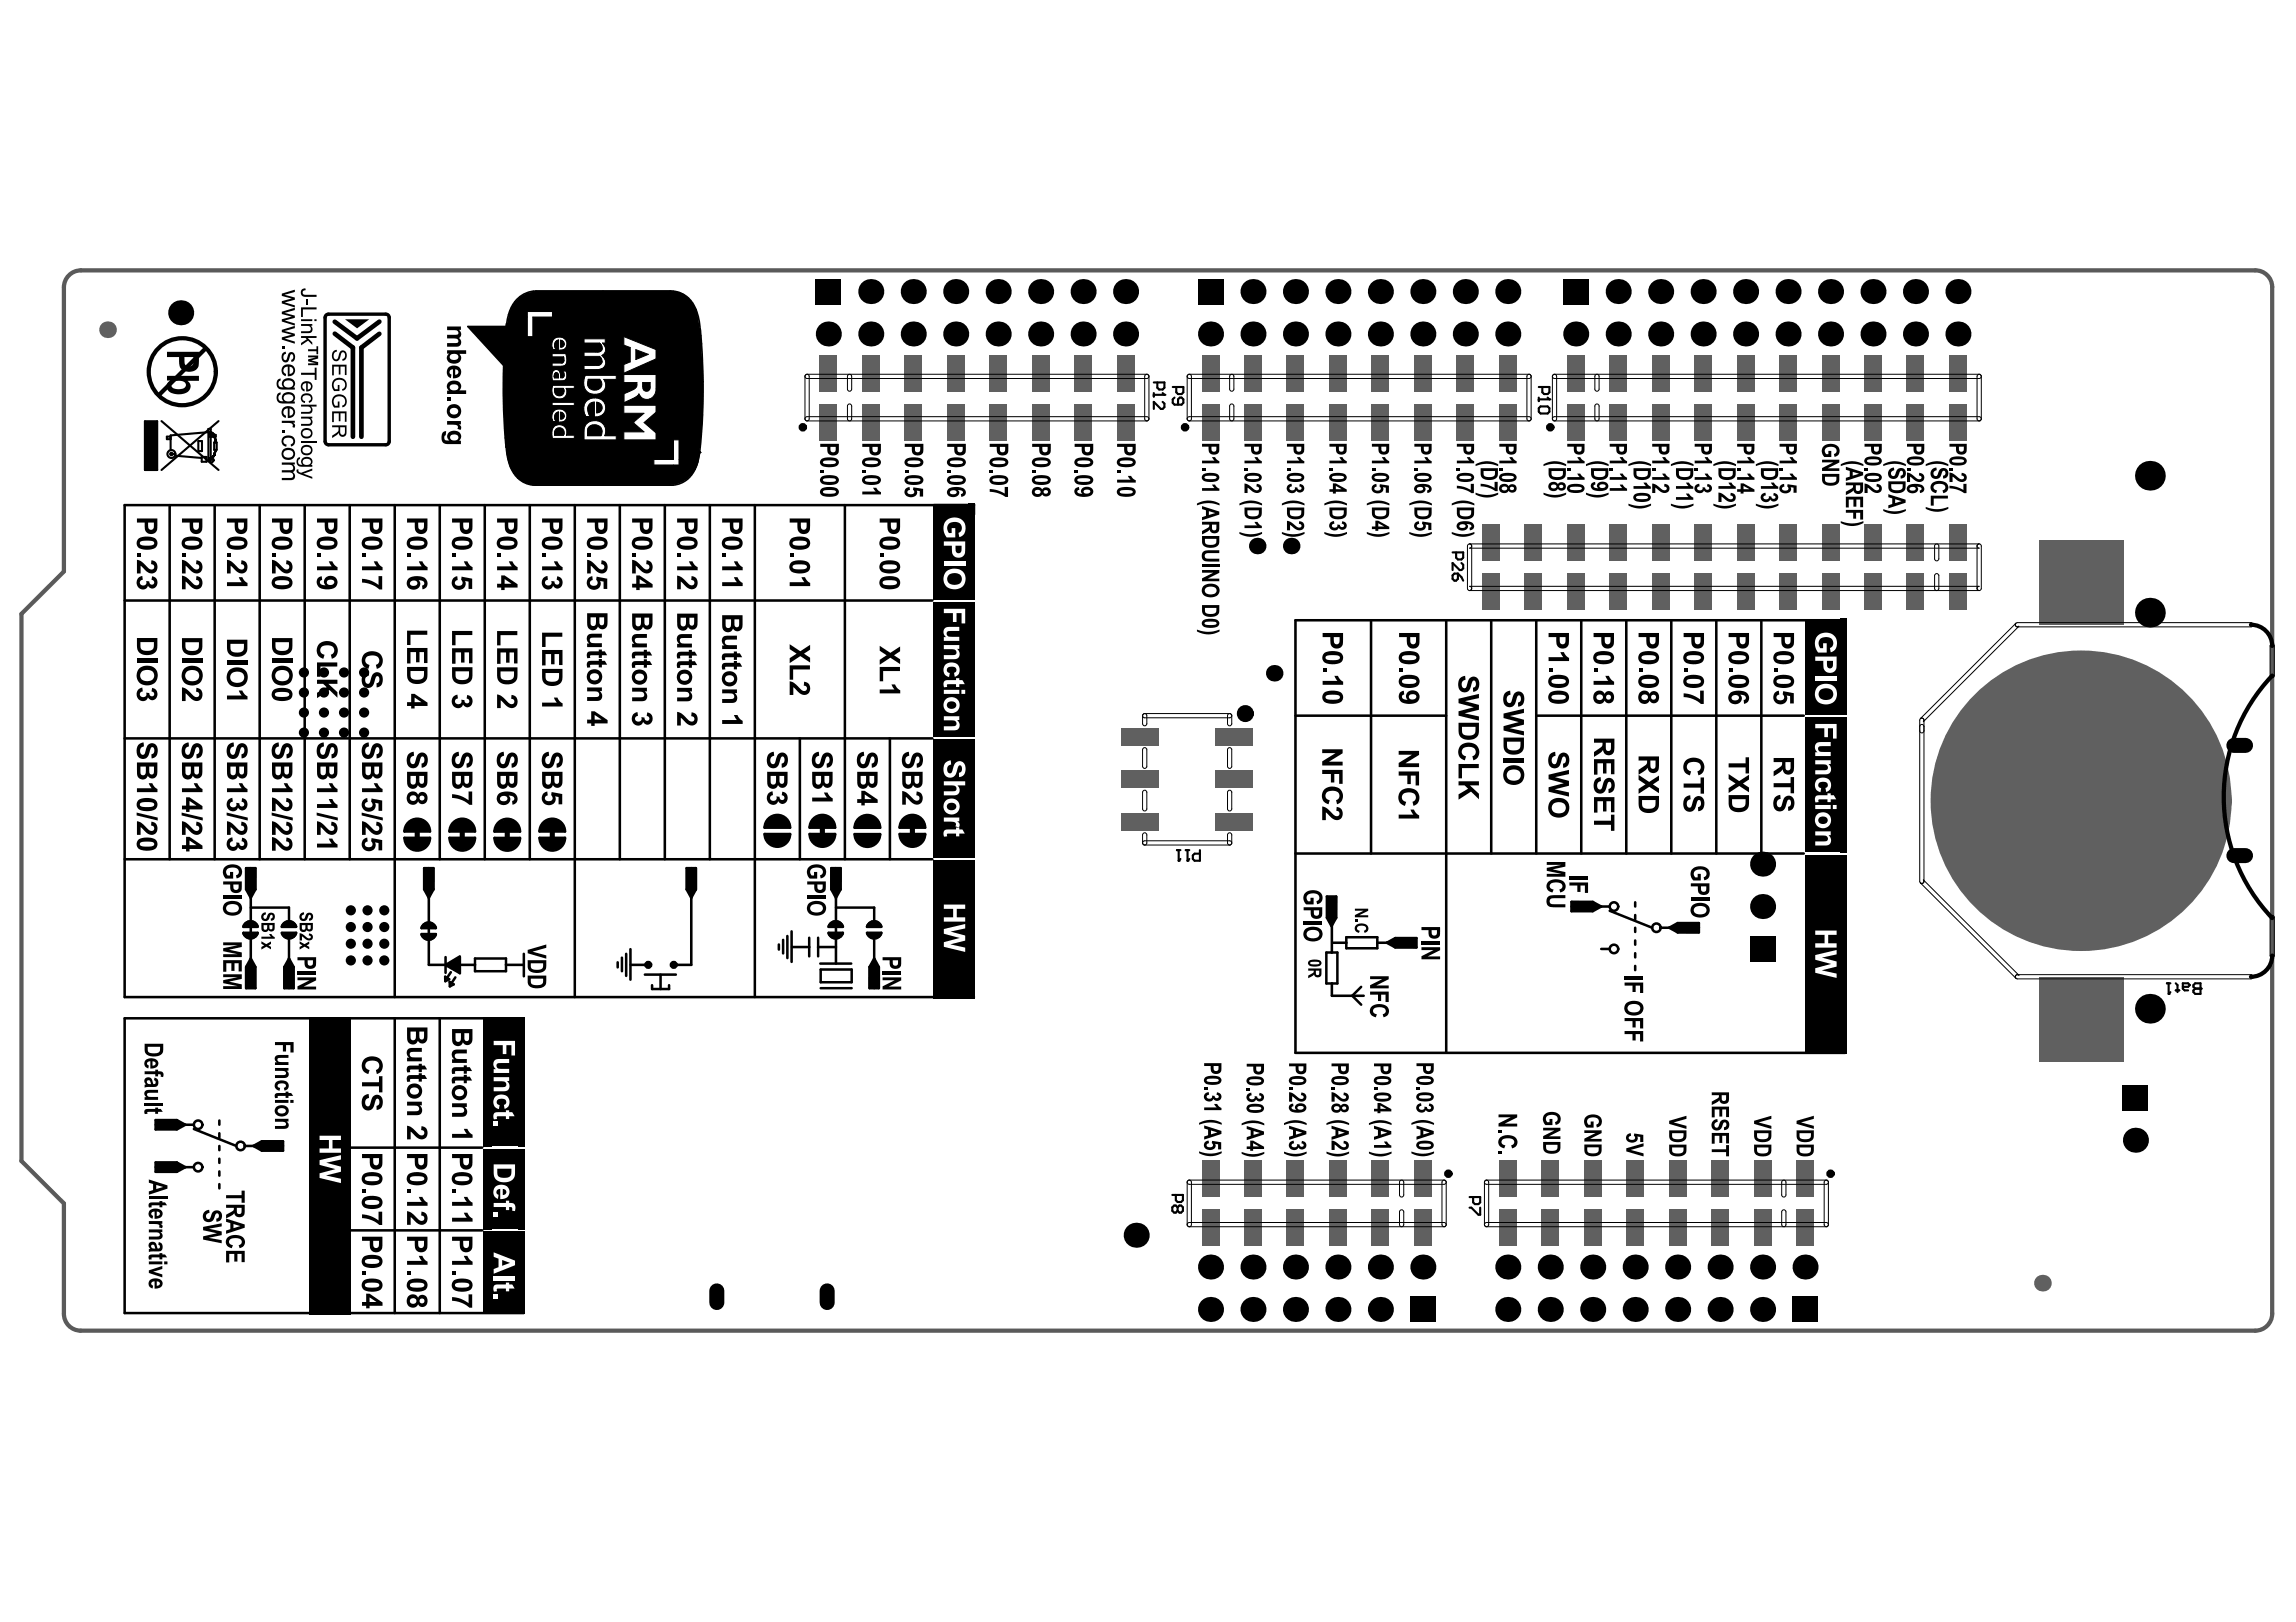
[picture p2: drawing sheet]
<svg xmlns="http://www.w3.org/2000/svg" width="297mm" height="210mm" viewBox="0 0 297 210" stroke-linecap="round" stroke-linejoin="round" font-family="sans-serif">
<path d="M8.9 35.6l.5-.3 .5-.2 .6-.1h281.3a2.17 2.17 0 0 1 2.2 2.1v132.9a2.2 2.2 0 0 1-2.2 2.2h-281.4a2.17 2.17 0 0 1-2.1-2.2v-14.3l-5.5-5.5v-70.8l5.5-5.4v-36.8v-.6l.3-.5z" fill="none" stroke="#5a5a5a" stroke-width=".55"/>
<circle cx="269.2" cy="103.6" r="14.1" fill="none" stroke="#606060" stroke-width="10.8"/>
<g fill="#000">
<circle cx="112.7" cy="37.7" r="1.62"/>
<circle cx="118.2" cy="37.7" r="1.62"/>
<circle cx="123.6" cy="37.7" r="1.62"/>
<circle cx="129.1" cy="37.7" r="1.62"/>
<circle cx="134.6" cy="37.7" r="1.62"/>
<circle cx="140.1" cy="37.7" r="1.62"/>
<circle cx="145.6" cy="37.7" r="1.62"/>
<circle cx="162.1" cy="37.7" r="1.62"/>
<circle cx="167.6" cy="37.7" r="1.62"/>
<circle cx="173.1" cy="37.7" r="1.62"/>
<circle cx="178.6" cy="37.7" r="1.62"/>
<circle cx="184.1" cy="37.7" r="1.62"/>
<circle cx="189.6" cy="37.7" r="1.62"/>
<circle cx="195.1" cy="37.7" r="1.62"/>
<circle cx="209.4" cy="37.7" r="1.62"/>
<circle cx="214.8" cy="37.7" r="1.62"/>
<circle cx="220.3" cy="37.7" r="1.62"/>
<circle cx="225.8" cy="37.7" r="1.62"/>
<circle cx="231.3" cy="37.7" r="1.62"/>
<circle cx="236.8" cy="37.7" r="1.62"/>
<circle cx="242.3" cy="37.7" r="1.62"/>
<circle cx="247.8" cy="37.7" r="1.62"/>
<circle cx="253.3" cy="37.7" r="1.62"/>
<circle cx="23.4" cy="40.5" r="1.62"/>
<circle cx="107.2" cy="43.2" r="1.62"/>
<circle cx="112.7" cy="43.2" r="1.62"/>
<circle cx="118.2" cy="43.2" r="1.62"/>
<circle cx="123.6" cy="43.2" r="1.62"/>
<circle cx="129.1" cy="43.2" r="1.62"/>
<circle cx="134.6" cy="43.2" r="1.62"/>
<circle cx="140.1" cy="43.2" r="1.62"/>
<circle cx="145.6" cy="43.2" r="1.62"/>
<circle cx="156.6" cy="43.2" r="1.62"/>
<circle cx="162.1" cy="43.2" r="1.62"/>
<circle cx="167.6" cy="43.2" r="1.62"/>
<circle cx="173.1" cy="43.2" r="1.62"/>
<circle cx="178.6" cy="43.2" r="1.62"/>
<circle cx="184.1" cy="43.2" r="1.62"/>
<circle cx="189.6" cy="43.2" r="1.62"/>
<circle cx="195.1" cy="43.2" r="1.62"/>
<circle cx="203.9" cy="43.2" r="1.62"/>
<circle cx="209.4" cy="43.2" r="1.62"/>
<circle cx="214.8" cy="43.2" r="1.62"/>
<circle cx="220.3" cy="43.2" r="1.62"/>
<circle cx="225.8" cy="43.2" r="1.62"/>
<circle cx="231.3" cy="43.2" r="1.62"/>
<circle cx="236.8" cy="43.2" r="1.62"/>
<circle cx="242.3" cy="43.2" r="1.62"/>
<circle cx="247.8" cy="43.2" r="1.62"/>
<circle cx="253.3" cy="43.2" r="1.62"/>
<circle cx="162.7" cy="70.7" r="1.07"/>
<circle cx="167" cy="70.7" r="1.07"/>
<circle cx="278.1" cy="61.6" r="1.92"/>
<circle cx="278.1" cy="79.3" r="1.92"/>
<circle cx="39.3" cy="87" r=".66"/>
<circle cx="39.3" cy="94.8" r=".66"/>
<circle cx="39.3" cy="92.2" r=".66"/>
<circle cx="39.3" cy="89.6" r=".66"/>
<circle cx="41.9" cy="87" r=".66"/>
<circle cx="41.9" cy="92.2" r=".66"/>
<circle cx="41.9" cy="94.8" r=".66"/>
<circle cx="41.9" cy="89.6" r=".66"/>
<circle cx="44.5" cy="87" r=".66"/>
<circle cx="44.5" cy="94.8" r=".66"/>
<circle cx="44.5" cy="92.2" r=".66"/>
<circle cx="44.5" cy="89.6" r=".66"/>
<circle cx="47.1" cy="87" r=".66"/>
<circle cx="47.1" cy="92.2" r=".66"/>
<circle cx="47.1" cy="94.8" r=".66"/>
<circle cx="47.1" cy="89.6" r=".66"/>
<circle cx="164.8" cy="87.1" r="1.07"/>
<circle cx="45.4" cy="117.8" r=".66"/>
<circle cx="45.4" cy="120" r=".66"/>
<circle cx="47.6" cy="117.8" r=".66"/>
<circle cx="47.6" cy="120" r=".66"/>
<circle cx="49.7" cy="117.8" r=".66"/>
<circle cx="49.7" cy="120" r=".66"/>
<circle cx="228" cy="117.3" r="1.62"/>
<circle cx="228" cy="111.8" r="1.62"/>
<circle cx="45.4" cy="122.1" r=".66"/>
<circle cx="45.4" cy="124.3" r=".66"/>
<circle cx="47.6" cy="122.1" r=".66"/>
<circle cx="47.6" cy="124.3" r=".66"/>
<circle cx="49.7" cy="122.1" r=".66"/>
<circle cx="49.7" cy="124.3" r=".66"/>
<circle cx="278.1" cy="130.5" r="1.92"/>
<circle cx="147" cy="159.9" r="1.62"/>
<circle cx="276.3" cy="147.6" r="1.62"/>
<circle cx="156.6" cy="169.5" r="1.62"/>
<circle cx="156.6" cy="164" r="1.62"/>
<circle cx="162.1" cy="169.5" r="1.62"/>
<circle cx="162.1" cy="164" r="1.62"/>
<circle cx="167.6" cy="164" r="1.62"/>
<circle cx="167.6" cy="169.5" r="1.62"/>
<circle cx="173.1" cy="164" r="1.62"/>
<circle cx="173.1" cy="169.5" r="1.62"/>
<circle cx="178.6" cy="169.5" r="1.62"/>
<circle cx="178.6" cy="164" r="1.62"/>
<circle cx="184.1" cy="164" r="1.62"/>
<circle cx="195.1" cy="169.5" r="1.62"/>
<circle cx="195.1" cy="164" r="1.62"/>
<circle cx="200.6" cy="169.5" r="1.62"/>
<circle cx="200.6" cy="164" r="1.62"/>
<circle cx="206.1" cy="169.5" r="1.62"/>
<circle cx="206.1" cy="164" r="1.62"/>
<circle cx="211.5" cy="169.5" r="1.62"/>
<circle cx="211.5" cy="164" r="1.62"/>
<circle cx="217" cy="164" r="1.62"/>
<circle cx="217" cy="169.5" r="1.62"/>
<circle cx="222.5" cy="169.5" r="1.62"/>
<circle cx="222.5" cy="164" r="1.62"/>
<circle cx="228" cy="169.5" r="1.62"/>
<circle cx="228" cy="164" r="1.62"/>
<circle cx="233.5" cy="164" r="1.62"/>
</g>
<path d="M289 96.5h1.5M289 110.7h1.5M92.7 167.1v1.5M107 167.1v1.5" fill="none" stroke="#000" stroke-width="1.9"/>
<g fill="#000">
<path d="M105.5 36.1h3.3v3.3h-3.3z" fill-rule="evenodd"/>
<path d="M155 36.1h3.2v3.3h-3.2z" fill-rule="evenodd"/>
<path d="M202.2 36.1h3.3v3.3h-3.3z" fill-rule="evenodd"/>
<path d="M226.4 121.2h3.3v3.2h-3.3z" fill-rule="evenodd"/>
<path d="M274.6 140.4h3.3v3.3h-3.3z" fill-rule="evenodd"/>
<path d="M182.5 167.8h3.2v3.3h-3.2z" fill-rule="evenodd"/>
<path d="M231.9 167.8h3.2v3.3h-3.2z" fill-rule="evenodd"/>
</g>
<g fill="#606060">
<path d="M246.7 74.2h2.2v4.7h-2.2z" fill-rule="evenodd"/>
<path d="M246.7 67.9h2.2v4.7h-2.2z" fill-rule="evenodd"/>
<path d="M246.7 45.9h2.2v4.8h-2.2z" fill-rule="evenodd"/>
<path d="M241.2 74.2h2.2v4.7h-2.2z" fill-rule="evenodd"/>
<path d="M241.2 67.9h2.2v4.7h-2.2z" fill-rule="evenodd"/>
<path d="M241.2 45.9h2.2v4.8h-2.2z" fill-rule="evenodd"/>
<path d="M232.4 150.2h2.2v4.7h-2.2z" fill-rule="evenodd"/>
<path d="M224.7 74.2h2.2v4.7h-2.2z" fill-rule="evenodd"/>
<path d="M224.7 67.9h2.2v4.7h-2.2z" fill-rule="evenodd"/>
<path d="M224.7 45.9h2.2v4.8h-2.2z" fill-rule="evenodd"/>
<path d="M219.2 74.2h2.2v4.7h-2.2z" fill-rule="evenodd"/>
<path d="M219.2 67.9h2.2v4.7h-2.2z" fill-rule="evenodd"/>
<path d="M219.2 45.9h2.2v4.8h-2.2z" fill-rule="evenodd"/>
<path d="M215.9 150.2h2.2v4.7h-2.2z" fill-rule="evenodd"/>
<path d="M210.4 150.2h2.3v4.7h-2.3z" fill-rule="evenodd"/>
<path d="M202.8 74.2h2.2v4.7h-2.2z" fill-rule="evenodd"/>
<path d="M202.8 67.9h2.2v4.7h-2.2z" fill-rule="evenodd"/>
<path d="M202.8 45.9h2.2v4.8h-2.2z" fill-rule="evenodd"/>
<path d="M197.3 74.2h2.2v4.7h-2.2z" fill-rule="evenodd"/>
<path d="M197.3 67.9h2.2v4.7h-2.2z" fill-rule="evenodd"/>
<path d="M194 150.2h2.2v4.7h-2.2z" fill-rule="evenodd"/>
<path d="M194 45.9h2.2v4.8h-2.2z" fill-rule="evenodd"/>
<path d="M188.5 45.9h2.2v4.8h-2.2z" fill-rule="evenodd"/>
<path d="M172 150.2h2.2v4.7h-2.2z" fill-rule="evenodd"/>
<path d="M172 45.9h2.2v4.8h-2.2z" fill-rule="evenodd"/>
<path d="M166.5 150.2h2.2v4.7h-2.2z" fill-rule="evenodd"/>
<path d="M166.5 45.9h2.2v4.8h-2.2z" fill-rule="evenodd"/>
<path d="M144.5 45.9h2.2v4.8h-2.2z" fill-rule="evenodd"/>
<path d="M128 45.9h2.2v4.8h-2.2z" fill-rule="evenodd"/>
<path d="M122.5 45.9h2.2v4.8h-2.2z" fill-rule="evenodd"/>
<path d="M106.1 45.9h2.2v4.8h-2.2z" fill-rule="evenodd"/>
<path d="M246.7 52.3h2.2v4.7h-2.2z" fill-rule="evenodd"/>
<path d="M241.2 52.3h2.2v4.7h-2.2z" fill-rule="evenodd"/>
<path d="M232.4 156.5h2.2v4.8h-2.2z" fill-rule="evenodd"/>
<path d="M224.7 52.3h2.2v4.7h-2.2z" fill-rule="evenodd"/>
<path d="M219.2 52.3h2.2v4.7h-2.2z" fill-rule="evenodd"/>
<path d="M215.9 156.5h2.2v4.8h-2.2z" fill-rule="evenodd"/>
<path d="M210.4 156.5h2.3v4.8h-2.3z" fill-rule="evenodd"/>
<path d="M202.8 52.3h2.2v4.7h-2.2z" fill-rule="evenodd"/>
<path d="M194 156.5h2.2v4.8h-2.2z" fill-rule="evenodd"/>
<path d="M194 52.3h2.2v4.7h-2.2z" fill-rule="evenodd"/>
<path d="M188.5 52.3h2.2v4.7h-2.2z" fill-rule="evenodd"/>
<path d="M172 156.5h2.2v4.8h-2.2z" fill-rule="evenodd"/>
<path d="M172 52.3h2.2v4.7h-2.2z" fill-rule="evenodd"/>
<path d="M166.5 156.5h2.2v4.8h-2.2z" fill-rule="evenodd"/>
<path d="M166.5 52.3h2.2v4.7h-2.2z" fill-rule="evenodd"/>
<path d="M144.5 52.3h2.2v4.7h-2.2z" fill-rule="evenodd"/>
<path d="M128 52.3h2.2v4.7h-2.2z" fill-rule="evenodd"/>
<path d="M122.5 52.3h2.2v4.7h-2.2z" fill-rule="evenodd"/>
<path d="M106.1 52.3h2.2v4.7h-2.2z" fill-rule="evenodd"/>
<path d="M157.3 94.3h4.8v2.2h-4.8z" fill-rule="evenodd"/>
<path d="M145.1 94.3h4.8v2.2h-4.8z" fill-rule="evenodd"/>
<path d="M263.7 126.4h11v11h-11z" fill-rule="evenodd"/>
<path d="M252.2 74.2h2.2v4.7h-2.2z" fill-rule="evenodd"/>
<path d="M252.2 67.9h2.2v4.7h-2.2z" fill-rule="evenodd"/>
<path d="M252.2 45.9h2.2v4.8h-2.2z" fill-rule="evenodd"/>
<path d="M226.9 150.2h2.2v4.7h-2.2z" fill-rule="evenodd"/>
<path d="M235.7 74.2h2.2v4.7h-2.2z" fill-rule="evenodd"/>
<path d="M230.2 74.2h2.2v4.7h-2.2z" fill-rule="evenodd"/>
<path d="M235.7 67.9h2.2v4.7h-2.2z" fill-rule="evenodd"/>
<path d="M230.2 67.9h2.2v4.7h-2.2z" fill-rule="evenodd"/>
<path d="M235.7 45.9h2.2v4.8h-2.2z" fill-rule="evenodd"/>
<path d="M230.2 45.9h2.2v4.8h-2.2z" fill-rule="evenodd"/>
<path d="M221.4 150.2h2.2v4.7h-2.2z" fill-rule="evenodd"/>
<path d="M213.7 74.2h2.2v4.7h-2.2z" fill-rule="evenodd"/>
<path d="M208.2 74.2h2.3v4.7h-2.3z" fill-rule="evenodd"/>
<path d="M213.7 67.9h2.2v4.7h-2.2z" fill-rule="evenodd"/>
<path d="M208.2 67.9h2.3v4.7h-2.3z" fill-rule="evenodd"/>
<path d="M208.2 45.9h2.3v4.8h-2.3z" fill-rule="evenodd"/>
<path d="M213.7 45.9h2.2v4.8h-2.2z" fill-rule="evenodd"/>
<path d="M205 150.2h2.2v4.7h-2.2z" fill-rule="evenodd"/>
<path d="M199.5 150.2h2.2v4.7h-2.2z" fill-rule="evenodd"/>
<path d="M191.8 74.2h2.2v4.7h-2.2z" fill-rule="evenodd"/>
<path d="M191.8 67.9h2.2v4.7h-2.2z" fill-rule="evenodd"/>
<path d="M177.5 150.2h2.2v4.7h-2.2z" fill-rule="evenodd"/>
<path d="M183 150.2h2.2v4.7h-2.2z" fill-rule="evenodd"/>
<path d="M177.5 45.9h2.2v4.8h-2.2z" fill-rule="evenodd"/>
<path d="M183 45.9h2.2v4.8h-2.2z" fill-rule="evenodd"/>
<path d="M155.5 150.2h2.2v4.7h-2.2z" fill-rule="evenodd"/>
<path d="M161 150.2h2.2v4.7h-2.2z" fill-rule="evenodd"/>
<path d="M157.3 99.7h4.8v2.3h-4.8z" fill-rule="evenodd"/>
<path d="M157.3 105.2h4.8v2.2h-4.8z" fill-rule="evenodd"/>
<path d="M155.5 45.9h2.2v4.8h-2.2z" fill-rule="evenodd"/>
<path d="M161 45.9h2.2v4.8h-2.2z" fill-rule="evenodd"/>
<path d="M145.1 99.7h4.8v2.3h-4.8z" fill-rule="evenodd"/>
<path d="M145.1 105.2h4.8v2.2h-4.8z" fill-rule="evenodd"/>
<path d="M139 45.9h2.2v4.8h-2.2z" fill-rule="evenodd"/>
<path d="M133.5 45.9h2.2v4.8h-2.2z" fill-rule="evenodd"/>
<path d="M117 45.9h2.3v4.8h-2.3z" fill-rule="evenodd"/>
<path d="M111.6 45.9h2.2v4.8h-2.2z" fill-rule="evenodd"/>
<path d="M263.7 69.9h11v10.9h-11z" fill-rule="evenodd"/>
<path d="M252.2 52.3h2.2v4.7h-2.2z" fill-rule="evenodd"/>
<path d="M226.9 156.5h2.2v4.8h-2.2z" fill-rule="evenodd"/>
<path d="M235.7 52.3h2.2v4.7h-2.2z" fill-rule="evenodd"/>
<path d="M230.2 52.3h2.2v4.7h-2.2z" fill-rule="evenodd"/>
<path d="M221.4 156.5h2.2v4.8h-2.2z" fill-rule="evenodd"/>
<path d="M208.2 52.3h2.3v4.7h-2.3z" fill-rule="evenodd"/>
<path d="M213.7 52.3h2.2v4.7h-2.2z" fill-rule="evenodd"/>
<path d="M205 156.5h2.2v4.8h-2.2z" fill-rule="evenodd"/>
<path d="M199.5 156.5h2.2v4.8h-2.2z" fill-rule="evenodd"/>
<path d="M177.5 156.5h2.2v4.8h-2.2z" fill-rule="evenodd"/>
<path d="M183 156.5h2.2v4.8h-2.2z" fill-rule="evenodd"/>
<path d="M177.5 52.3h2.2v4.7h-2.2z" fill-rule="evenodd"/>
<path d="M183 52.3h2.2v4.7h-2.2z" fill-rule="evenodd"/>
<path d="M155.5 156.5h2.2v4.8h-2.2z" fill-rule="evenodd"/>
<path d="M161 156.5h2.2v4.8h-2.2z" fill-rule="evenodd"/>
<path d="M155.5 52.3h2.2v4.7h-2.2z" fill-rule="evenodd"/>
<path d="M161 52.3h2.2v4.7h-2.2z" fill-rule="evenodd"/>
<path d="M139 52.3h2.2v4.7h-2.2z" fill-rule="evenodd"/>
<path d="M133.5 52.3h2.2v4.7h-2.2z" fill-rule="evenodd"/>
<path d="M117 52.3h2.3v4.7h-2.3z" fill-rule="evenodd"/>
<path d="M111.6 52.3h2.2v4.7h-2.2z" fill-rule="evenodd"/>
<path d="M258.4 98.2l5.4-5.4h10.8l5.5 5.4v10.8l-5.5 5.4h-10.8l-5.4-5.4z" fill-rule="evenodd"/>
</g>
<g fill="#606060">
<path d="M274.6 109h5.5zM274.6 109h5.5a5.4 5.4 0 0 1-5.5 5.4z"/>
<path d="M274.6 92.8v5.4zM274.6 92.8a5.4 5.4 0 0 1 5.5 5.4h-5.5z"/>
<path d="M258.4 98.2h5.4zM260 94.4a5.4 5.4 0 0 1 3.8-1.6v5.4h-5.4a5.4 5.4 0 0 1 1.6-3.8z"/>
<path d="M263.8 109v5.4zM258.4 109h5.4v5.4a5.4 5.4 0 0 1-5.4-5.4z"/>
<circle cx="264.2" cy="166.1" r="1.08"/>
<circle cx="13.9" cy="42.7" r="1.08"/>
</g>
<g fill="#000">
<path d="M36.5 38l1.6-.5v.3l-1.3 .3 1.3 .4v.3l-1.3 .3 1.3 .4v.3l-1.6-.5v-.3l1.3-.4-1.3-.3zM38.9 39.8h2.1v.2h-1.8v1h-.3zM39.1 37.5l.4-.2v.3a.31 .31 0 0 0-.3 .3 .31 .31 0 0 0 .4 .3h1.4v.2l-1.8-.1-.2-.1-.1-.3zM39.6 38.7h.2v.8h-.2zM60.5 42.3h5l.4-1.9a3.7 3.7 0 0 1 3.6-2.7v2.6h-1.3v3.3h.7v-2.6h2.6l1.1 2.4v.2a1.02 1.02 0 0 0-1.1 .5 1.02 1.02 0 0 0 .1 1.1h.3a.7 .7 0 0 1 .4-1.2v1.8h-.9v.4h1.5v.6l-.2 .2h-1.3v.4h1.3l.1 .6a.52 .52 0 0 1-.1 .9h-.2v-.3a.58 .58 0 0 0-.2-.7 .58 .58 0 0 0-.8 .2l-.1 .5 .1 .7 1.5-.1 1.3 .6h-2.8a1.16 1.16 0 0 0 .9 1.8 .93 .93 0 0 0 .8-1.3h1.1v1.8h-2.9v.4h2.9l-1.1 .9a1.02 1.02 0 0 0-1.4-.3 1.02 1.02 0 0 0-.2 1.5h.3l-.1-.2a.69 .69 0 0 1 .5-1.1v1.3h.4l.4-.2 .2-.2v-.4v2.2a.98 .98 0 0 0-1-1.1 .98 .98 0 0 0-.9 1.2l.1 .6h2.8v-.4h-1v-2.5l-.1-.4 1.1-.9v-2.7l-1.3-.6h.1a.96 .96 0 0 0 .1-1.2h-.4l-.1-.6a.7 .7 0 0 0 .6-1l-.1-.6h-.9v-.5a.85 .85 0 0 0 1-.7 .85 .85 0 0 0-.7-1v-.2l3 .1v.9h2l.1 .1a.59 .59 0 0 1 .2 .7 .59 .59 0 0 1-.7 .4h-1.6v.5h2a.64 .64 0 0 1 .3 .8 .64 .64 0 0 1-.8 .4h-1.5v.5h1.8l.5-.1 .3-.2 1.5 1.1h-4a1.63 1.63 0 0 0 .8 2.4h.7l.4-.1v.7a1.48 1.48 0 0 0-1.8 .4 1.48 1.48 0 0 0 0 1.9h.6l-.1-.1a1.04 1.04 0 0 1 .6-1.8v2.4a1.28 1.28 0 0 0-1.3 1.3v1.2h4.1v-.5h-1.5a1.36 1.36 0 0 0-1.3-2v-.4h.2a1.22 1.22 0 0 0 1.2-1 1.22 1.22 0 0 0-.7-1.4v-.7l.2-.1a1.15 1.15 0 0 0 .3-1.7h1.6v-.5l-1.5-1.1v-.1a1.08 1.08 0 0 0-.3-1.4 .94 .94 0 0 0 0-1.6h.4v-.6l2.4-.2v1.1l.8 .3v1.8l-.8 .4v2.3h1.7v.4l-.2 .3-1.5 .8v1.1l1.6-.7 .4-.4 .4 .5 .6 .2v.7h-3v1.1h2.6l-1.3 1.1v.2l1.3 1.1h-2.6v1h4.2v2.6h-.3v.7h3.2v-3.3h-.7v2.6h-2.2v-3.5l-1.6-1.3 1.6-1.4v-.9h-1.2v-.7a1.25 1.25 0 0 0 1.2-1.4v-1.8h-4.2v-.2l4.2-1.9v-1.2l-4.2-1.6-2.4 .2h-2.7v-.3l-3-.1-1.1-2.4v-.7h-2v-2.6h17.9a3.6 3.6 0 0 1 2.8 2.9l.5 2.7 .1 2.2a65.1 65.1 0 0 1-.5 14.5l-.3 .7-.6 .9a3.5 3.5 0 0 1-2.8 1.2h-17.5a3.6 3.6 0 0 1-3.3-2.9 66.6 66.6 0 0 1-.6-12.6zM36.5 40.3l1.6-.5v.3l-1.3 .4 1.3 .3v.3l-1.3 .4 1.3 .4v.2l-1.6-.5v-.3l1.3-.3-1.3-.4zM36.5 42.7l1.6-.5v.3l-1.3 .3 1.3 .4v.3l-1.3 .3 1.3 .4v.3l-1.6-.5v-.3l1.3-.4-1.3-.3zM36.5 44.8h.3v.3h-.3zM36.5 54.4h1.6v.3h-.2l.3 .3-.1 .4-.3-.1 .1-.3-.2-.2-1.2-.1zM36.5 55.6h.3v.3h-.3zM36.5 59.9h1.6v.2h-.2l.2 .2 .1 .3-.1 .3-.2 .2 .3 .4-.2 .5-.3 .1h-1.2v-.2l1.2-.1 .2-.3a.42 .42 0 0 0-.5-.4h-.9v-.2h1.1a.37 .37 0 0 0 .3-.5 .37 .37 0 0 0-.5-.3h-.9zM36.6 45.7l.4-.2v.3a.41 .41 0 0 0-.3 .4 .41 .41 0 0 0 .3 .4l.5-1h.3l.3 .2 .1 .5-.2 .4-.3 .1v-.2l.2-.1v-.3v-.3l-.2-.1-.1 .2-.3 .7-.4 .2-.2-.1-.2-.3-.1-.4z"/>
<path d="M36.6 56.6l.4-.2h.4a.73 .73 0 0 1 .8 .6 .73 .73 0 0 1-.6 .8v-.3l.3-.2v-.3l-.2-.3-.4-.1a.46 .46 0 0 0-.6 .4 .46 .46 0 0 0 .4 .5l-.1 .3-.3-.1-.2-.2-.1-.5zM38.9 41.9h1.5v.3h-.2l.2 .3-.1 .4-.3 .2h-1.1v-.2h1.1l.2-.1v-.2v-.3l-.2-.1h-1.1zM38.9 43.5h2.1v.2h-1.2l.6 .6v.3l-.5-.5-1 .6v-.3l.8-.5-.2-.2h-.6zM39.9 45.2h1v-.4h.3v1h-.3v-.3h-1zM39.9 46h1.3v.4l-.9 .2 .9 .3v.4h-1.3v-.3h1l-1-.2v-.3l1-.3h-1zM43 47.2h1.8v1.3h-.2v-1.1h-.6v1.1h-.2v-1.1h-.6v1.2h-.2zM43 53.2h1.8v1.4h-.2v-1.1h-.6v1h-.2v-1h-.6v1.1h-.2zM43.1 45.5l.5-.2v.2l-.3 .1-.1 .3v.4l.2 .2 .3-.1 .2-.8 .3-.2h.4l.3 .5-.2 .6-.4 .2v-.2l.3-.2v-.3a.3 .3 0 0 0-.2-.4 .3 .3 0 0 0-.3 .4l-.3 .6-.3 .1h-.2l-.3-.2-.1-.4 .1-.4zM43.2 51.3l.3-.2 .4-.1 .4 .1 .3 .2 .2 .2 .1 .4-.2 .6-.4 .2-.1-.2 .3-.2 .1-.2-.1-.6-.3-.2h-.4l-.5 .3-.1 .5 .2 .4h.3v-.5h.2v.7h-.7l-.2-.3-.1-.4 .1-.4zM43.2 49.1l.3-.1 .4-.1 .4 .1 .3 .1 .2 .3 .1 .3-.2 .7-.4 .2-.1-.2 .3-.2 .1-.3-.1-.5-.3-.2h-.4l-.5 .2-.1 .5 .2 .5h.3v-.6h.2v.8h-.7l-.2-.4-.1-.4 .1-.4zM44.6 41.3h3.2l-1.6 1.2zM57.8 51.5h.5v.4h-.5z"/>
<path d="M57.8 54.5h1.8v.4h-.2l.3 .3-.1 .4-.4-.1v-.3l-.2-.2h-1.2zM57.8 42.3h1.8v.4h-.2l.3 .5-.1 .3-.2 .2 .2 .4v.5l-.4 .3h-1.4v-.5h1.1a.32 .32 0 0 0 .4-.3 .32 .32 0 0 0-.4-.3h-1.1v-.5h1.3l.2-.2-.1-.2-.1-.1-1.3-.1zM71.8 48.3h.4v.6h-.5zM71.9 55.5a.63 .63 0 0 1 .9 0 .63 .63 0 0 1 .1 .8h-1.1v-.5zM72.5 44a.45 .45 0 0 1 .5 .5 .45 .45 0 0 1-.5 .4zM72.5 53.3a.45 .45 0 0 1 .5 .5 .45 .45 0 0 1-.5 .4zM71.8 50.3h1.1a.64 .64 0 0 1-.6 .9 .64 .64 0 0 1-.5-.9zM76.1 49.1h1.5a.83 .83 0 0 1 .1 1.1 .83 .83 0 0 1-1.1 .2 .91 .91 0 0 1-.5-1.3zM77.2 52a.69 .69 0 0 1 .7 .7 .69 .69 0 0 1-.7 .7zM76.3 55.1a.98 .98 0 0 1 1.2 .1 .98 .98 0 0 1 .3 1.2h-1.8v-.4a.84 .84 0 0 1 .3-.9zM82.3 45.2l1.6 .7-1.6 .6zM83.2 49.5h.9v.5a.49 .49 0 0 1-.5 .6 .49 .49 0 0 1-.4-.6z"/>
<path d="M161 59.6h1.6l-.3-.4h.4l.2 .3 .3 .2v.3h-2.2zM166.5 59.6h1.6l-.3-.4h.4l.2 .3 .3 .2v.3h-2.2zM172 59.6h1.6l-.3-.4h.4l.2 .3 .3 .2v.3h-2.2zM177.5 59.6h1.6l-.3-.4h.4l.2 .3 .3 .2v.3h-2.2zM183 59.6h1.6l-.3-.4h.4l.2 .3 .3 .2v.3h-2.2zM194 59.6h1.6l-.3-.4h.4l.2 .3 .3 .2v.3h-2.2zM202.8 59.6h1.6l-.3-.4h.3l.3 .3 .3 .2v.3h-2.2zM208.3 59.6h1.6l-.4-.4h.4l.3 .3 .3 .2v.3h-2.2zM213.7 59.6h1.7l-.4-.4h.4l.3 .3 .3 .2v.3h-2.3zM219.2 59.6h1.7l-.4-.4h.4l.3 .3 .3 .2v.3h-2.3zM224.7 59.6h1.7l-.4-.4h.4l.3 .3 .3 .2v.3h-2.3zM230.2 59.6h1.6l-.3-.4h.4l.2 .3 .4 .2v.3h-2.3z"/>
<path d="M235.7 59.5h2.3v.4l-1.5 .7h1.5v.3h-2.3v-.3l1.5-.8h-1.5zM235.9 57.8l.3-.3 .6-.1 .6 .1 .3 .2 .3 .4-.1 .6-.2 .3-.4 .1v-.3a.5 .5 0 0 0 .3-.7 .5 .5 0 0 0-.7-.3h-.1a.58 .58 0 0 0-.7 .5l.2 .5h.2v-.4h.4v.7h-.9l-.1-.1-.2-.7zM17.7 71.6h.5v.5h-.5zM17.7 72.4l.7 .3 .9 .9a.37 .37 0 0 0 .6-.1 .37 .37 0 0 0-.4-.5l.1-.5 .5 .2 .2 .2 .1 .7-.2 .3-.2 .2-.4 .1-.4-.1-1-.9v1h-.5zM17.9 74.8l.5-.3 .1 .5a.41 .41 0 0 0-.3 .7 .41 .41 0 0 0 .7-.1v-.4h.4a.33 .33 0 0 0 .2 .5 .33 .33 0 0 0 .4-.3 .33 .33 0 0 0-.3-.4l.1-.4 .4 .1 .2 .3 .1 .6-.3 .4a.6 .6 0 0 1-1-.2 .8 .8 0 0 1-1.1 .3 .8 .8 0 0 1-.3-1zM35.2 71.6h.5v.5h-.5zM35.2 72.4l.6 .3 1 .9a.37 .37 0 0 0 .6-.1 .37 .37 0 0 0-.4-.5l.1-.5 .4 .2 .3 .2v.7l-.1 .3-.2 .2-.4 .1-.4-.1-1-.9v1h-.5zM52.7 71.6h.5v.5h-.5zM52.7 73.3h1.9l-.4-.7h.4l.3 .5 .4 .3v.4h-2.6zM70.1 71.6h.5v.5h-.5zM70.1 73.3h1.9l-.3-.7h.4l.3 .5 .4 .3v.4h-2.7zM70.3 74.8l.5-.3 .1 .5a.41 .41 0 0 0-.3 .7 .41 .41 0 0 0 .7-.1v-.4h.4a.33 .33 0 0 0 .3 .5 .33 .33 0 0 0 .4-.3 .33 .33 0 0 0-.4-.4l.1-.4 .4 .1 .2 .3 .1 .6-.3 .4a.6 .6 0 0 1-.9-.2h-.1a.8 .8 0 0 1-1.1 .3 .8 .8 0 0 1-.3-1z"/>
<path d="M87.6 71.6h.5v.5h-.5zM87.6 73.3h1.9l-.4-.7h.5l.3 .5 .4 .3v.4h-2.7zM87.6 74.5l.6 .3 1 .9a.37 .37 0 0 0 .6-.1 .37 .37 0 0 0-.4-.5l.1-.6 .4 .2 .3 .3v.6l-.1 .3-.2 .3-.4 .1-.4-.1-1-.9v1h-.5zM106.1 60.8h.5v.4h-.5zM113.8 71.6h.5v.5h-.5zM122.5 60.8h.5v.4h-.5zM128 60.8h.5v.4h-.5zM128 63.3l1.1 .2 .9 .4v-.9h.4v1.3h-.3l-1.2-.5-.9-.2zM139 60.8h.5v.4h-.5zM144.5 60.8h.5v.4h-.5zM144.5 62.1h1.8l-.4-.5h.4l.3 .3 .3 .2v.4h-2.4zM160.3 65.2l.8-.3 .6-.1h.6l.6 .2a.4 .4 0 0 1 .4 .4l-.8-.2-.7-.1-.8 .1-.7 .2z"/>
<path d="M160.3 68.8l.8 .3h.8h.6l.8-.3v.3l-1 .3h-.8l-.8-.1a.41 .41 0 0 1-.4-.5zM161 60.6h.4v.3h-.4zM161 68h1.6l-.3-.5h.4l.2 .4 .3 .2v.2h-2.2zM161 62.6l.4 .1 1.1 .7h.3l.1-.2-.1-.2h-.3l.1-.4 .3 .1 .3 .3v.5l-.3 .2-.4 .1-.4-.2-.7-.5v.7h-.4zM165.8 65.2l.8-.3 .6-.1h.6l.6 .2a.4 .4 0 0 1 .4 .4l-.8-.2-.7-.1-.8 .1-.7 .2zM165.8 68.8l.8 .3h.8h.6l.8-.3v.3l-1 .3h-.8l-.8-.1a.41 .41 0 0 1-.4-.5zM166.5 60.6h.4v.3h-.4zM166.5 67.4l.5 .1 1 .8 .3-.1 .1-.2-.1-.1-.3-.1 .1-.4 .3 .1 .3 .4v.4l-.3 .3h-.4l-.4-.1-.7-.6v.7h-.4zM166.6 62.8l.5-.2v.3l-.2 .1-.1 .2 .2 .2h.4l.1-.2v-.1h.4a.25 .25 0 0 0 .1 .3 .25 .25 0 0 0 .3-.1 .25 .25 0 0 0-.1-.3l-.1-.1 .1-.3 .1 .1a.55 .55 0 0 1 .3 .8 .55 .55 0 0 1-.9 0 .64 .64 0 0 1-.9 .2 .64 .64 0 0 1-.2-.9zM171.3 65.2l.8-.3 .6-.1h.6l.6 .2a.4 .4 0 0 1 .4 .4l-.8-.2-.7-.1-.8 .1-.7 .2zM171.3 68.8l.8 .3h.7h.7l.8-.3v.3l-1 .3h-.8l-.8-.1a.41 .41 0 0 1-.4-.5zM172 60.6h.4v.3h-.4z"/>
<path d="M172.1 67.6l.5-.2v.4l-.2 .1-.1 .1 .2 .3 .4-.1 .1-.1v-.2h.3a.25 .25 0 0 0 .2 .3 .25 .25 0 0 0 .3-.1 .25 .25 0 0 0-.1-.3h-.1l.1-.3h.1a.55 .55 0 0 1 .3 .9 .55 .55 0 0 1-.9-.1 .64 .64 0 0 1-.9 .2 .64 .64 0 0 1-.2-.9zM176.8 65.2l.8-.3 .6-.1h.6l.6 .2a.4 .4 0 0 1 .4 .4l-.8-.2-.7-.1-.8 .1-.7 .2zM176.8 68.8l.8 .3h.7h.7l.8-.3v.3l-1 .3h-.8l-.8-.1a.41 .41 0 0 1-.4-.5zM177.5 60.6h.4v.3h-.4zM177.6 62.8l.5-.2v.4l-.3 .1a.3 .3 0 0 0 .1 .3 .3 .3 0 0 0 .3 .1 .3 .3 0 0 0 .4-.2 .3 .3 0 0 0-.1-.4v-.2l1.2 .1v1h-.4v-.7h-.4l.1 .3-.3 .3-.4 .1h-.5l-.2-.2-.1-.3zM182.3 65.2l.7-.3 .7-.1h.6l.6 .2a.4 .4 0 0 1 .4 .4l-.8-.2-.7-.1-.8 .1-.7 .2zM182.3 68.8l.8 .3h.7h.7l.8-.3-.1 .3-.9 .3h-.8l-.8-.1a.41 .41 0 0 1-.4-.5zM183 60.6h.4v.3h-.4zM183.1 67.6l.5-.2v.4l-.3 .1a.3 .3 0 0 0 .1 .4 .3 .3 0 0 0 .3 0 .3 .3 0 0 0 .4-.1 .3 .3 0 0 0-.1-.4v-.3l1.2 .2v.9h-.4v-.7h-.4l.1 .3-.3 .3-.4 .2-.5-.1-.2-.2-.1-.2zM190.9 60.1l.7-.3 .6-.1h.6l.7 .2a.4 .4 0 0 1 .3 .4l-.7-.2-.8-.1-.7 .1-.7 .2zM190.9 63.8l.7 .2 .8 .1 .7-.1 .7-.2v.2l-1 .3-.8 .1-.7-.2a.41 .41 0 0 1-.4-.4zM191.6 62.6l.9 .2 .9 .4v-.8h.4v1.2h-.4l-1-.5-.8-.2z"/>
<path d="M194 60.6h.4v.3h-.4zM199.7 60.1l.7-.3 .6-.1h.6l.6 .2a.4 .4 0 0 1 .4 .4l-.7-.2-.8-.1-.7 .1-.7 .2zM199.7 63.8l.7 .2 .8 .1 .7-.1 .7-.2v.2l-1 .3-.8 .1-.7-.2a.41 .41 0 0 1-.4-.4zM202.8 60.6h.4v.3h-.4zM202.8 61.7h1.6l-.3-.4h.3l.3 .3 .3 .2v.3h-2.2zM208.3 60.6h.4v.3h-.4zM208.3 61.7h1.6l-.4-.4h.4l.3 .3 .3 .2v.3h-2.2zM208.3 63.2h1.6l-.4-.5h.4l.3 .3 .3 .2v.3h-2.2zM210.7 60.1l.7-.3 .6-.1h.6l.6 .2a.4 .4 0 0 1 .4 .4l-.7-.2-.8-.1-.8 .1-.6 .2zM210.7 65.2l.7 .2 .8 .1 .6-.1 .8-.2v.2l-1 .4h-.8l-.7-.2a.41 .41 0 0 1-.4-.4zM211.3 62.9h1.6l-.3-.4h.4l.2 .3 .4 .2v.3h-2.3zM213.7 60.6h.5v.3h-.5z"/>
<path d="M213.7 61.7h1.7l-.4-.4h.4l.3 .3 .3 .2v.3h-2.3zM213.7 62.6l.5 .1 1.1 .7h.2l.1-.2-.1-.2h-.2v-.4l.4 .1 .3 .3-.1 .5-.2 .2-.5 .1-.4-.2-.7-.5v.7h-.4zM216.2 60.1l.7-.3 .6-.1h.6l.6 .2a.4 .4 0 0 1 .4 .4l-.7-.2-.8-.1-.8 .1-.6 .2zM216.2 65.2l.7 .2 .8 .1 .6-.1 .8-.2v.2l-1 .4h-.8l-.7-.2a.41 .41 0 0 1-.4-.4zM216.8 62.9h1.6l-.3-.4h.4l.2 .3 .4 .2v.3h-2.3zM216.8 64.3h1.6l-.3-.4h.4l.2 .3 .4 .2v.3h-2.3zM219.2 60.6h.5v.3h-.5zM219.2 61.7h1.7l-.4-.4h.4l.3 .3 .3 .2v.3h-2.3zM219.4 62.8l.4-.2 .1 .3-.3 .1v.2v.1l.2 .1h.4l.1-.2-.1-.1h.4a.25 .25 0 0 0 .1 .3 .25 .25 0 0 0 .3-.1 .25 .25 0 0 0 0-.3l-.2-.1 .1-.3 .1 .1a.55 .55 0 0 1 .4 .8 .55 .55 0 0 1-1 0 .64 .64 0 0 1-.9 .2 .64 .64 0 0 1-.1-.9zM221.7 60.1l.7-.3 .6-.1h.6l.6 .2a.4 .4 0 0 1 .4 .4l-.7-.2-.8-.1-.8 .1-.6 .2zM221.7 65.2l.7 .2 .8 .1 .6-.1 .8-.2v.2l-1 .4h-.8l-.8-.2a.41 .41 0 0 1-.3-.4zM222.3 62.9h1.6l-.3-.4h.4l.2 .3 .4 .2v.3h-2.3z"/>
<path d="M222.3 63.7l.4 .2 1.2 .7h.2l.1-.2-.1-.2-.2-.1v-.3l.4 .1 .2 .3v.4l-.3 .3-.4 .1-.4-.2-.7-.5v.7h-.4zM224.7 60.6h.5v.3h-.5zM224.7 61.7h1.7l-.4-.4h.4l.3 .3 .3 .2v.3h-2.3zM227.2 60.1l.7-.3 .6-.1h.6l.6 .2a.4 .4 0 0 1 .4 .4l-.7-.2-.8-.1-.8 .1-.6 .2zM227.2 65.2l.7 .2 .8 .1 .6-.1 .8-.2v.2l-1 .4h-.8l-.8-.2a.41 .41 0 0 1-.3-.4zM227.8 62.9h1.6l-.3-.4h.4l.2 .3 .4 .2v.3h-2.3zM227.9 64l.5-.2 .1 .3-.3 .1-.1 .1 .1 .2 .1 .1 .5-.1v-.1v-.2l.4 .1a.25 .25 0 0 0 .1 .3 .25 .25 0 0 0 .3-.1 .25 .25 0 0 0-.1-.4h-.1l.1-.3h.1a.55 .55 0 0 1 .3 .9 .55 .55 0 0 1-.9-.1v.1a.64 .64 0 0 1-.9 .2 .64 .64 0 0 1-.2-.9zM230.2 60.6h.5v.3h-.5zM230.2 61.7h1.6l-.3-.4h.4l.2 .3 .4 .2v.3h-2.3zM230.4 62.8l.4-.2 .1 .4-.3 .1a.3 .3 0 0 0 0 .3 .3 .3 0 0 0 .4 .1 .3 .3 0 0 0 .4-.2 .3 .3 0 0 0-.2-.4l.1-.2 1.1 .1v1h-.4v-.7h-.3v.3l-.2 .3-.5 .1h-.4l-.3-.2-.1-.3zM238.1 60.1l.8-.3 .6-.1h.6l.6 .2a.4 .4 0 0 1 .4 .4l-.8-.2-.7-.1-.8 .1-.7 .2zM238.1 67.4l.8 .3h.8h.6l.8-.3v.3l-1 .3h-.8l-.8-.1a.41 .41 0 0 1-.4-.5z"/>
<path d="M238.8 64.3h2.2v1.3h-.3v-1h-.5v1h-.4v-1h-.6v1.1h-.4zM238.8 66h2.2v1.2h-.3v-.8h-.6v.7h-.3v-.7h-1zM241.2 60.6h.4v.3h-.4zM241.2 62.6l.4 .1 1.2 .7h.2l.1-.2-.1-.2h-.2v-.4l.4 .1 .2 .3v.5l-.3 .2-.4 .1-.4-.2-.7-.5v.7h-.4zM243.6 60.1l.8-.3 .6-.1h.6l.6 .2a.4 .4 0 0 1 .4 .4l-.8-.2-.7-.1-.8 .1-.7 .2zM243.6 65.9l.8 .2 .8 .1 .6-.1 .8-.2v.2l-1 .4h-.8l-.8-.2a.41 .41 0 0 1-.4-.4zM244.5 60.7l.5-.2 .1 .4a.36 .36 0 0 0-.5 .3 .36 .36 0 0 0 .5 .3l.4-.8 .3-.1h.4l.3 .3v.6l-.2 .3-.3 .1-.1-.3a.3 .3 0 0 0 .3-.4 .3 .3 0 0 0-.4-.2l-.3 .8-.3 .2h-.4l-.3-.2-.2-.3v-.4zM246.7 60.6h.4v.3h-.4zM246.7 61.1l.4 .2 1.2 .7h.2l.1-.2-.1-.2-.2-.1v-.3l.4 .1 .2 .3v.4l-.3 .3-.4 .1-.4-.2-.7-.5v.7h-.4zM249.1 60.1l.8-.3 .6-.1h.6l.6 .2a.4 .4 0 0 1 .4 .4l-.8-.2-.7-.1-.8 .1-.7 .2zM249.1 65.6l.8 .2 .7 .1 .7-.1 .8-.2v.2l-1 .4h-.8l-.8-.2a.41 .41 0 0 1-.4-.4zM249.8 64.1h2.2v.4h-1.8v.9h-.4z"/>
<path d="M249.9 60.8l.6-.3 .1 .4a.36 .36 0 0 0-.5 .3 .36 .36 0 0 0 .5 .3l.4-.8 .3-.1h.4l.3 .3v.6l-.2 .3-.4 .1v-.3a.3 .3 0 0 0 .3-.4 .3 .3 0 0 0-.4-.2l-.4 .8-.2 .2h-.4l-.3-.2-.2-.3v-.4zM250 62.5l.3-.2 .5-.1 .5 .1 .4 .1 .3 .4v.5l-.2 .3-.4 .2-.1-.3a.43 .43 0 0 0 .4-.6 .43 .43 0 0 0-.6-.3h-.3a.53 .53 0 0 0-.7 .5 .47 .47 0 0 0 .5 .4l-.1 .3-.4-.1-.2-.3-.1-.4zM252.2 60.6h.4v.3h-.4zM252.2 61.1l.4 .2 1.1 .7h.3l.1-.2-.1-.2-.3-.1 .1-.3 .3 .1 .3 .3v.4l-.3 .3-.4 .1-.4-.2-.7-.5v.7h-.4zM252.2 62.9l1 .1 .8 .4v-.8h.4v1.2h-.3l-1.1-.5-.8-.1zM17.7 85.2h2.7v.5h-2.7zM17.9 89.3l.5-.3 .1 .5a.41 .41 0 0 0-.3 .6 .41 .41 0 0 0 .7 0v-.5l.4 .1a.33 .33 0 0 0 .2 .4 .33 .33 0 0 0 .4-.3 .33 .33 0 0 0-.3-.3l.1-.5 .4 .2 .2 .2 .1 .6-.3 .5a.6 .6 0 0 1-1-.3v.1a.8 .8 0 0 1-1.1 .3 .8 .8 0 0 1-.3-1.1zM17.9 96.4l.7-.3v.5a.55 .55 0 0 0-.5 .5 .55 .55 0 0 0 .5 .6l.1-.2 .3-.9 .3-.3a.76 .76 0 0 1 .8 .1 .76 .76 0 0 1 .3 .7l-.1 .6-.3 .3-.4 .1v-.5a.5 .5 0 0 0 .4-.4 .5 .5 0 0 0-.3-.5l-.2 .1-.4 1.1a.8 .8 0 0 1-.9 .3 .8 .8 0 0 1-.5-.8v-.5zM35.2 85.2h2.6v.6h-2.6zM35.4 96.4l.6-.3 .1 .5a.55 .55 0 0 0-.5 .5 .55 .55 0 0 0 .4 .6l.2-.2 .3-.9 .3-.3a.76 .76 0 0 1 .8 .1 .76 .76 0 0 1 .3 .7l-.1 .6-.3 .3-.4 .1v-.5a.5 .5 0 0 0 .3-.4 .5 .5 0 0 0-.2-.5l-.2 .1-.4 1.1a.8 .8 0 0 1-.9 .3 .8 .8 0 0 1-.5-.8v-.5zM52.7 81.6h2.6v.5h-2.2v1.4h-.4zM52.7 83.9h2.6v1.9h-.4v-1.4h-.6v1.3h-.5v-1.3h-.7v1.5h-.4z"/>
<path d="M52.8 97.6l.7-.3 .1 .5a.55 .55 0 0 0-.5 .5 .55 .55 0 0 0 .4 .6l.2-.2 .3-.9 .3-.3a.76 .76 0 0 1 .8 .1 .76 .76 0 0 1 .2 .7l-.1 .6-.3 .3-.4 .2v-.6a.5 .5 0 0 0 .4-.4 .5 .5 0 0 0-.3-.5l-.2 .1-.3 1.1a.8 .8 0 0 1-.9 .3 .8 .8 0 0 1-.6-.8v-.5zM70.1 81.9h2.7v.5h-2.2v1.3h-.5zM70.1 84.1h2.7v2h-.5v-1.5h-.6v1.4h-.4v-1.4h-.7v1.5h-.5zM70.1 90.9h1.9l-.3-.6h.4l.3 .5 .4 .2v.4h-2.7zM70.3 97.6l.7-.3v.5a.55 .55 0 0 0-.5 .5 .55 .55 0 0 0 .5 .6l.2-.2 .2-.9 .3-.3a.76 .76 0 0 1 .9 .1 .76 .76 0 0 1 .2 .7l-.1 .6-.3 .3-.4 .2v-.6a.5 .5 0 0 0 .4-.4 .5 .5 0 0 0-.3-.5l-.2 .1-.3 1.1a.8 .8 0 0 1-1 .3 .8 .8 0 0 1-.5-.8v-.5zM87.7 82.2l.4-.1h1.4v.5h-1.4l-.2 .3 .1 .2 .2 .2h1.3v.5h-1.9v-.5h.3l-.3-.3v-.2zM87.6 89h1.9v.5h-.3l.4 .5-.2 .6-.5 .2h-1.3v-.5l1.3-.1 .2-.1 .1-.2-.1-.2-.2-.2h-1.3zM87.6 92.1l.6 .3 1 .9a.37 .37 0 0 0 .6-.1 .37 .37 0 0 0-.4-.5l.1-.5 .4 .1 .3 .3v.6l-.1 .4-.2 .2-.4 .1-.4-.1-1-.9v1h-.5zM87.7 84.4l.2-.1h1.2v-.2h.4v.2h.4l.3 .5h-.7v.4h-.4v-.4h-1l-.1 .1v.3h-.4v-.4zM87.7 85.7l.2-.1h1.2v-.3h.4v.3h.4l.3 .5h-.7v.3h-.4v-.3h-1l-.1 .1v.2l-.4 .1v-.5zM105.3 97.6l.6-.3 .1 .5a.55 .55 0 0 0-.5 .5 .55 .55 0 0 0 .4 .6l.2-.2 .3-.9 .3-.3a.76 .76 0 0 1 .8 .1 .76 .76 0 0 1 .3 .7l-.2 .6-.2 .3-.4 .2-.1-.6a.5 .5 0 0 0 .4-.4 .5 .5 0 0 0-.3-.5l-.1 .1-.4 1.1a.8 .8 0 0 1-.9 .3 .8 .8 0 0 1-.6-.8l.1-.5zM113.8 83.6l1.4 .9 1.3-.8v.6l-.8 .5 .8 .5v.6l-1.3-.8-1.4 .9v-.6l.9-.6-.9-.6z"/>
<path d="M113.8 86.3h2.6v.5h-2.1v1.4h-.5zM113.8 89.2h1.9l-.4-.6h.5l.3 .5 .4 .2v.4h-2.7zM171.1 97h2.6v.5l-1.8 1.1h1.8v.5h-2.6v-.6l1.7-1h-1.7zM171.1 99.6h2.6v1.8h-.4v-1.2h-.7v1.1h-.4v-1.1h-1.1zM171.1 86.4h.5v.5h-.5zM171.1 88.1h1.9l-.4-.6h.5l.3 .4 .4 .3v.4h-2.7zM180.9 97.2h2.7v.5l-1.8 1.1h1.8v.5h-2.7v-.6l1.8-1h-1.8zM180.9 99.8h2.7v1.8h-.5v-1.2h-.6v1.1h-.4v-1.1h-1.2zM188.7 90.4l2.6-.6v.5l-1.8 .4 1.8 .5v.7l-1.8 .4 1.8 .4v.6l-2.6-.7v-.6l2-.5-2-.5zM188.7 98.9h2.6v.5h-2.2v1.3h-.4zM188.9 87.8l.6-.3 .1 .5a.55 .55 0 0 0-.5 .5 .55 .55 0 0 0 .4 .6l.2-.2 .3-.9 .3-.3a.76 .76 0 0 1 .8 0 .76 .76 0 0 1 .3 .8l-.1 .6-.3 .3-.4 .1v-.5a.5 .5 0 0 0 .3-.4 .5 .5 0 0 0-.2-.5l-.2 .1-.4 1.1a.8 .8 0 0 1-.9 .3 .8 .8 0 0 1-.5-.8v-.5zM189 96.4l.6-.2 .5-.1a1.18 1.18 0 0 1 1.3 .9 1.18 1.18 0 0 1-.8 1.4l-.1-.5a.63 .63 0 0 0 .4-.8 .63 .63 0 0 0-.8-.4h-.3a.62 .62 0 0 0-.7 .6 .62 .62 0 0 0 .6 .6l-.2 .5-.5-.3-.2-.2-.1-.7 .1-.4z"/>
<path d="M200.5 97.6l.7-.3v.5a.55 .55 0 0 0-.5 .5 .55 .55 0 0 0 .5 .6l.2-.2 .2-.9 .3-.3a.76 .76 0 0 1 .9 .1 .76 .76 0 0 1 .2 .8l-.1 .5-.3 .3-.4 .2v-.6a.5 .5 0 0 0 .4-.4 .5 .5 0 0 0-.3-.5l-.2 .1-.3 1.1a.8 .8 0 0 1-.9 .3 .8 .8 0 0 1-.6-.8v-.5zM206.2 86.4h.5v.5h-.5zM206.2 88.1h1.9l-.4-.6h.4l.3 .4 .4 .3v.4h-2.6zM206.2 98.2h2.7v2h-.5v-1.4h-.6v1.3h-.4v-1.3h-.7v1.4h-.5zM218.1 98.4l.6-.3h.5a1.18 1.18 0 0 1 1.3 .9 1.18 1.18 0 0 1-.8 1.3l-.1-.5a.63 .63 0 0 0 .4-.8 .63 .63 0 0 0-.8-.4h-.3a.62 .62 0 0 0-.7 .6v.1a.62 .62 0 0 0 .6 .5l-.2 .5-.5-.2-.2-.3-.1-.7 .1-.4zM223.6 98.8h2.2v-.8h.5v2.1h-.5v-.8h-2.2zM223.6 86.4h.5v.5h-.5zM17.7 105.2l2.7 .6v.4l-2.7-.7zM17.7 102h1.9l-.4-.6h.5l.3 .4 .4 .3v.4h-2.7zM17.7 106.3l.7 .2 .9 .9a.37 .37 0 0 0 .6-.1 .37 .37 0 0 0-.4-.5l.1-.5 .4 .2 .3 .3 .1 .6-.2 .3-.2 .2-.4 .1h-.4l-1-1v1h-.5zM31.9 112.4l1.3-.1v2.9l-.7 .7-.2-.1-.4-.6zM35.1 105.2l2.8 .6v.4l-2.8-.7z"/>
<path d="M35.2 102h1.9l-.4-.6h.5l.3 .4 .3 .3v.4h-2.6zM35.2 103.2l.6 .3 1 .9a.37 .37 0 0 0 .6-.1 .37 .37 0 0 0-.4-.5l.1-.5 .4 .1 .3 .3v.6l-.1 .4-.2 .2-.4 .1-.4-.1-1-.9v1h-.5zM35.2 106.3l.6 .2 1 .9a.37 .37 0 0 0 .6-.1 .37 .37 0 0 0-.4-.5l.1-.5 .4 .2 .3 .3v.6l-.1 .3-.2 .2-.4 .1h-.4l-1-1v1h-.5zM35.2 108.3l.6 .3 1 .9a.37 .37 0 0 0 .6-.1 .37 .37 0 0 0-.4-.5l.1-.5 .4 .1 .3 .3v.6l-.1 .4-.2 .2-.4 .1-.4-.1-1-.9v1h-.5zM38.9 118.2l.4-.1 .1 .2-.3 .2-.1 .1 .1 .2 .2 .1 .1-.1 .3-.6 .2-.1h.3l.3 .3v.5l-.2 .2-.3 .1v-.3l.2-.1v-.2v-.2h-.2l-.4 .7-.3 .1h-.3l-.1-.2-.2-.2v-.3zM52.7 106.5l.4-.3 .4-.1a1.32 1.32 0 0 1 1.9 .8l.2 .7h-3.4zM52.3 108.5h3.5l-.5 1-.4 .4h-.4a1.32 1.32 0 0 1-1.9-.8zM54.9 112.4l1.3-.1v2.9l-.7 .7-.2-.1-.4-.6zM58.5 106.5l.4-.3 .4-.1a1.32 1.32 0 0 1 1.9 .8l.3 .7h-3.5zM58.2 108.5h3.4l-.5 1-.4 .4h-.4a1.32 1.32 0 0 1-1.9-.8zM64.3 106.5l.4-.3 .4-.1a1.32 1.32 0 0 1 2 .8l.2 .7h-3.5zM64 108.5h3.4l-.5 1-.4 .4h-.4a1.32 1.32 0 0 1-1.9-.8z"/>
<path d="M70.3 102.7l.5-.3 .1 .5a.39 .39 0 0 0-.4 .5 .39 .39 0 0 0 .5 .3 .42 .42 0 0 0 .5-.3 .42 .42 0 0 0-.2-.5l.1-.4 1.3 .3v1.3h-.4v-1h-.5l.1 .5-.3 .4-.6 .2-.5-.2-.3-.3-.1-.3v-.4zM70.1 106.5l.5-.3 .4-.1a1.32 1.32 0 0 1 1.9 .8l.2 .7h-3.5zM69.8 108.5h3.5l-.5 1-.5 .4h-.4a1.32 1.32 0 0 1-1.9-.8zM88.9 112.4l1.3-.1-.1 2.9-.6 .7-.2-.1-.4-.6zM99.3 106l.4-.3 .4-.1a1.32 1.32 0 0 1 1.9 .8l.2 .7h-3.4zM98.9 108h3.5l-.5 1-.5 .4h-.3a1.32 1.32 0 0 1-2-.8zM105.1 103.2h1.9l-.4-.6h.5l.3 .4 .3 .3v.4h-2.6zM105.1 106l.4-.3 .4-.1a1.32 1.32 0 0 1 1.9 .8l.2 .7h-3.4zM104.7 108h3.5l-.5 1-.4 .4h-.4a1.32 1.32 0 0 1-1.9-.8zM107.6 112.4l1.3-.1v2.9l-.7 .7-.2-.1-.4-.6zM110.9 106l.4-.3 .4-.1a1.32 1.32 0 0 1 1.9 .8l.3 .7h-3.5zM110.6 108h3.4l-.5 1-.4 .4h-.4a1.32 1.32 0 0 1-1.9-.7z"/>
<path d="M116.7 106l.5-.3 .3-.1a1.32 1.32 0 0 1 2 .8l.2 .7h-3.5zM116.4 108h3.5l-.5 1-.5 .4h-.4a1.32 1.32 0 0 1-1.9-.8zM168.9 115.5l.5-.3h.7a1.12 1.12 0 0 1 .9 .5l.1 .5-.1 .5-.6 .3-.1-.4a.52 .52 0 0 0 .4-.6 .52 .52 0 0 0-.7-.4h-.2a.63 .63 0 0 0-.8 .6l.2 .4h.3v-.4h.4v.8h-.9l-.1-.1-.3-.7zM171.1 104.4l.6 .2 .9 .9a.37 .37 0 0 0 .7-.1 .37 .37 0 0 0-.4-.5v-.5l.5 .2 .2 .3 .1 .6-.1 .3-.2 .2-.4 .1-.4-.1-1.1-.9v1h-.4zM171.4 102.1l.5-.3h.6a1.18 1.18 0 0 1 1.2 .9 1.18 1.18 0 0 1-.7 1.4l-.1-.6a.63 .63 0 0 0 .4-.7 .63 .63 0 0 0-.8-.5l-.4 .1a.62 .62 0 0 0-.6 .6 .62 .62 0 0 0 .5 .6l-.1 .5-.5-.3-.3-.3-.1-.6 .1-.4zM171.7 116h1.3v2.9l-.7 .7-.2-.1-.4-.6zM175.3 117.6h1.7v.3l-1.1 .5h1.1v.3h-1.7v-.3l1.1-.5h-1.1zM175.3 119h.3v.3h-.3zM180.9 105.4h2l-.4-.6h.4l.3 .5 .4 .2v.4h-2.7zM181.3 102.3l.5-.3h.5a1.19 1.19 0 0 1 1.3 .9 1.19 1.19 0 0 1-.7 1.4l-.2-.5a.63 .63 0 0 0 .4-.8 .63 .63 0 0 0-.7-.5l-.4 .1a.62 .62 0 0 0-.6 .6 .62 .62 0 0 0 .5 .6l-.1 .5-.6-.3-.2-.3-.1-.6 .1-.4zM188.7 101.1h2.6v.5h-1.1l1.1 1.1v.7l-1-1-1.6 1.1v-.7l1.2-.7-.4-.5h-.8zM200.1 111.6h2.4v.5l-1.6 .4 1.6 .4v.6h-2.4v-.4h1.9l-1.9-.4v-.4l1.9-.4h-1.9z"/>
<path d="M200.3 100.3l2.7-.7v.6l-1.8 .4 1.8 .5v.6l-1.9 .4 1.9 .4v.6l-2.7-.7v-.5l2-.5-2-.6zM200.3 114.1l.6-.3h.7a.86 .86 0 0 1 1 .7 .86 .86 0 0 1-.7 1l-.2-.4a.46 .46 0 0 0 .4-.6 .46 .46 0 0 0-.6-.3h-.3a.59 .59 0 0 0-.7 .5 .51 .51 0 0 0 .5 .4l-.2 .4-.4-.2-.2-.2-.1-.5zM200.3 116.1l.5-.2 1.7-.1v.4h-1.7a.41 .41 0 0 0-.3 .6 .41 .41 0 0 0 .6 .2h1.4v.4h-1.6l-.5-.1-.2-.2-.1-.3v-.5zM203 114.2h2.4v1.4h-.4v-1h-.5v.8h-.4v-.8h-1.1zM203.3 116.6h2.9l.7 .7-.1 .1-.6 .5h-2.9zM206.2 103.2h2.7v1.9h-.5v-1.4h-.6v1.3h-.4v-1.3h-.7v1.5h-.5zM206.2 106.2h2.2v-.8h.5v2.1h-.5v-.8h-2.2zM206.4 100.9l.7-.3v.5a.55 .55 0 0 0-.5 .5 .55 .55 0 0 0 .5 .6l.1-.2 .3-.9 .3-.3a.76 .76 0 0 1 .8 0 .76 .76 0 0 1 .3 .8l-.1 .6-.3 .3-.4 .1v-.5a.5 .5 0 0 0 .4-.4 .5 .5 0 0 0-.3-.5l-.2 .1-.4 1.1a.8 .8 0 0 1-.9 .3 .8 .8 0 0 1-.5-.8v-.5zM212 100.3l1.4 .9 1.2-.8v.6l-.8 .5 .8 .5v.6l-1.2-.8-1.4 .9v-.6l.9-.6-.9-.6zM217.8 101.4h2.2v-.8h.5v2.1h-.5v-.8h-2.2zM218 103.2l.7-.3v.5a.55 .55 0 0 0-.5 .5 .55 .55 0 0 0 .5 .6l.1-.2 .3-.9 .3-.3a.76 .76 0 0 1 .8 .1 .76 .76 0 0 1 .3 .8l-.1 .6-.3 .3-.4 .1v-.6a.49 .49 0 0 0 .4-.4 .49 .49 0 0 0-.3-.5l-.2 .2-.4 1a.8 .8 0 0 1-.9 .3 .8 .8 0 0 1-.5-.8v-.6zM219 112.5l.5-.3 .7-.1a1.13 1.13 0 0 1 .9 .5l.1 .5-.2 .5-.5 .3-.1-.4a.52 .52 0 0 0 .4-.6 .52 .52 0 0 0-.7-.4h-.2a.63 .63 0 0 0-.8 .6l.2 .4h.3v-.4h.4v.8h-.9l-.2-.1-.2-.7z"/>
<path d="M223.6 100.2l1.4 .9 1.3-.8v.6l-.8 .5 .8 .5v.6l-1.3-.8-1.4 .9v-.6l.9-.6-.9-.6zM229.5 101.3h2.2v-.7h.4v2.1h-.4v-.8h-2.2zM229.7 103.2l.6-.3 .1 .5a.55 .55 0 0 0-.5 .5 .55 .55 0 0 0 .4 .6l.2-.2 .3-.9 .3-.3a.76 .76 0 0 1 .8 0 .76 .76 0 0 1 .2 .8l-.1 .6-.3 .3-.4 .1v-.5a.5 .5 0 0 0 .4-.4 .5 .5 0 0 0-.3-.5l-.2 .1-.3 1.1a.8 .8 0 0 1-.9 .3 .8 .8 0 0 1-.6-.8l.1-.7zM31.5 120.6h1.9a1.08 1.08 0 0 1-1 1 1.08 1.08 0 0 1-1.1-.9zM31.7 125l.7-.7 .2 .1 .4 .6v2.9h-1.3zM31.7 119.3a1.11 1.11 0 0 1 1.8 .6l-.2 .2-1.9-.1a.71 .71 0 0 1 .3-.7zM35.6 134.9h2.4v1.3h-.4v-1h-.6v.9h-.4v-.9h-1zM35.6 136.7l.4-.2h1.3v.4h-1.2l-.2 .2v.2l.2 .1h1.2v.4h-1.7v-.3h.2l-.2-.4zM35.6 138.2h1.7v.4h-.2l.2 .3v.4l-.4 .2h-1.3v-.4h1.2l.2-.2-.2-.3h-1.2zM36.5 120.6h1.9a1.08 1.08 0 0 1-1 1 1.08 1.08 0 0 1-1.1-.9zM36.7 125l.7-.7 .1 .1 .4 .6v2.9h-1.2zM36.7 119.3a1.11 1.11 0 0 1 1.8 .6l-.2 .2-2-.1a.71 .71 0 0 1 .4-.7z"/>
<path d="M38.8 121.8l.6 .4 .6-.4v.4l-.3 .1 .3 .2v.4l-.6-.4-.6 .4v-.4l.3-.2-.3-.2zM38.8 120.8l.3 .1 .8 .5h.2l.1-.1-.3-.2 .1-.3 .3 .1 .2 .2-.1 .4-.2 .2h-.3l-.8-.5v.5h-.3zM52.8 135.8l.4-.2h1.4v.5h-1.4l-.1 .1-.1 .2 .1 .3 .2 .1h1.3v.5h-1.9v-.4h.2l-.2-.3-.1-.3zM54.5 120.7l2 .1a1.08 1.08 0 0 1-1 1 1.08 1.08 0 0 1-1.1-.9zM52.8 138l.2-.1h1.2v-.2h.4v.2h.4l.3 .5h-.7v.3h-.4v-.3h-1.1l-.1 .1 .1 .2-.4 .1-.1-.4zM52.8 139.2l.2-.1h1.2v-.2h.4v.2h.4l.3 .5h-.7v.4h-.4v-.4h-1.1l-.1 .1 .1 .3h-.4l-.1-.4zM54.7 119.5a1.11 1.11 0 0 1 1.8 .6l-.1 .2-2-.1a.71 .71 0 0 1 .3-.7zM58.1 124.6l1.4-.8 .1 1.1-.1 1-1.7-.9zM107.2 120.6h2a1.08 1.08 0 0 1-1.1 1 1.08 1.08 0 0 1-1.1-.9zM107.4 119.3a1.11 1.11 0 0 1 1.8 .6l-.2 .2-1.9-.1a.71 .71 0 0 1 .3-.7zM112.2 120.6h2a1.08 1.08 0 0 1-1.1 1 1.08 1.08 0 0 1-1.1-.9zM112.4 125l.7-.7 .1 .1 .5 .6v2.9h-1.3z"/>
<path d="M112.4 119.3a1.11 1.11 0 0 1 1.8 .6l-.2 .2-2-.1a.71 .71 0 0 1 .4-.7zM114.2 126.5h2.4v.4l-1.6 .8h1.6v.3h-2.4v-.4l1.6-.7h-1.6zM175.4 119.7l.6-.2 .7 .1 .3 .3v.5l-.2 .2-.3 .1v-.3l.2-.2v-.3l-.3-.1h-.5l-.2 .1-.1 .2v.2l.3 .1-.1 .3h-.1l-.3-.2-.1-.2v-.4zM177.3 126.3h2.4v.4l-1.7 .8h1.7v.4h-2.4v-.4l1.5-.8h-1.5zM177.3 128.3h2.4v1.4h-.4v-1h-.6v.8h-.4v-.8h-1zM177.5 130.3l.5-.3h.7a.86 .86 0 0 1 1 .7 .86 .86 0 0 1-.7 .9l-.1-.4a.46 .46 0 0 0 .4-.5 .46 .46 0 0 0-.6-.3l-.3-.1a.59 .59 0 0 0-.8 .5 .51 .51 0 0 0 .5 .5l-.1 .3-.4-.1-.3-.3-.1-.4zM179.8 121.9l.6-.5h2.8l.1 1.3h-2.9l-.7-.7zM183.9 122.6h2.4v.4l-1.6 .8h1.6v.3h-2.4v-.4l1.6-.7h-1.6zM210.2 127.2h2.4v1.3h-.4v-1h-.6v.9h-.4v-.9h-1zM210.2 131.7h2.4v1.4h-.4v-1h-.6v.9h-.4v-.9h-1zM210.2 133.4h2.4v1.4h-.4v-1h-.6v.8h-.4v-.8h-1zM216.3 119.9l.6-.4h2.9v1.3h-2.9l-.7-.7z"/>
<path d="M20.1 150.3h2.9l.7 .7-.1 .2-.6 .4h-2.8zM20.1 144.8h2.9l.7 .8-.1 .1-.6 .4h-2.8zM35.6 144.8h1.7v.3h-.2l.2 .4v.4l-.4 .2h-1.3v-.4h1.2l.2-.2-.2-.3h-1.2zM33.1 148.2l.7-.5h2.8v1.3h-2.8l-.7-.7zM35.7 140l.6-.2 .8 .2 .2 .3v.5l-.2 .2-.3 .1-.1-.3a.31 .31 0 0 0 .3-.4 .31 .31 0 0 0-.5-.2h-.1a.35 .35 0 0 0-.4 .1 .35 .35 0 0 0 0 .4l.2 .1v.4a.66 .66 0 0 1-.6-.5 .66 .66 0 0 1 .1-.7zM35.6 141.6l.3-.1 1-.1v-.1h.4v.1h.4l.2 .4h-.6v.3h-.4v-.3h-.9l-.1 .1 .1 .2h-.4l-.1-.3zM52.7 153.8h.5v.5h-.5zM52.7 155.5h1.9l-.4-.6h.4l.3 .5 .4 .2v.4h-2.6zM52.7 142.6h1.9v.4h-.3l.3 .6-.2 .6-.4 .1h-1.3v-.5h1.3l.2-.1v-.2v-.2l-.3-.2h-1.2zM52.7 156.7l.6 .3 .9 .9a.37 .37 0 0 0 .7-.1 .37 .37 0 0 0-.4-.5v-.5l.5 .2 .2 .2 .1 .6-.1 .4-.2 .2-.4 .1-.4-.1-1.1-.9v1h-.4zM52.7 145.7l.6 .2 .9 .9a.37 .37 0 0 0 .7-.1 .37 .37 0 0 0-.4-.5v-.5l.5 .2 .2 .3 .1 .6-.1 .3-.2 .2-.4 .1h-.4l-1.1-1v1h-.4zM166.1 145.4l.7-.3 .7-.1h.6l.6 .2a.4 .4 0 0 1 .3 .4l-.7-.2-.7-.1-.8 .1-.7 .2z"/>
<path d="M166.1 149l.8 .3h.7h.7l.7-.3v.3l-.9 .3h-.8l-.8-.2a.41 .41 0 0 1-.4-.4zM166.8 140.7h.4v.4h-.4zM166.8 141.3l.4 .2 1.1 .7h.3l.1-.2-.2-.2-.2-.1 .1-.3 .3 .1 .3 .3v.4l-.3 .3-.5 .1-.3-.2-.7-.5v.7h-.4zM166.9 147.8l.5-.2v.4h-.2l-.1 .2v.1l.2 .2 .4-.1 .1-.1v-.2h.3a.25 .25 0 0 0 .1 .3 .25 .25 0 0 0 .4-.1 .25 .25 0 0 0-.1-.3h-.1v-.4l.2 .1a.55 .55 0 0 1 .3 .8 .55 .55 0 0 1-.9 0 .64 .64 0 0 1-1 .2 .64 .64 0 0 1-.1-.9zM171.6 145.4l.7-.3 .6-.1h.7l.6 .2a.4 .4 0 0 1 .3 .4l-.7-.2-.7-.1-.8 .1-.7 .2zM171.6 149l.7 .3h.8h.7l.7-.3v.3l-1 .3h-.7l-.8-.2a.41 .41 0 0 1-.4-.4zM172.3 140.7h.4v.4h-.4zM172.3 141.3l.4 .2 1.1 .7h.2l.2-.2-.2-.2-.2-.1 .1-.3 .3 .1 .3 .3v.4l-.3 .3-.5 .1-.3-.2-.7-.5v.7h-.4zM172.3 147.6l.4 .1 1.1 .8 .2-.1 .2-.2-.2-.2h-.2l.1-.4 .3 .1 .3 .4v.4l-.3 .2-.5 .1-.4-.2-.6-.5v.7h-.4zM193.9 144.2h2.4v.4l-1.6 .8h1.6v.4h-2.4v-.4l1.5-.8h-1.5zM193.9 146.2h.4v.4h-.4zM193.9 148.9h.4v.4h-.4z"/>
<path d="M194.1 147.2l.6-.3h.6a.86 .86 0 0 1 1 .7 .86 .86 0 0 1-.7 1l-.1-.4a.46 .46 0 0 0 .4-.5 .46 .46 0 0 0-.6-.4h-.3a.59 .59 0 0 0-.8 .5 .51 .51 0 0 0 .6 .4l-.2 .4-.4-.2-.3-.2-.1-.5zM199.6 145.9h2.3v.4l-1.5 .8h1.5v.3h-2.3v-.4l1.5-.7h-1.5zM199.8 144.2l.4-.2 .6-.1 .5 .1 .3 .1 .3 .5-.1 .6-.2 .2-.3 .2-.1-.4a.5 .5 0 0 0 .3-.6 .5 .5 0 0 0-.6-.3h-.2a.59 .59 0 0 0-.7 .5l.2 .4h.3v-.4h.3v.8h-.9l-.1-.1-.2-.7zM205 146.3h2.2v.3l-1.5 .8h1.5v.3h-2.2v-.3l1.4-.8h-1.4zM205.2 144.5l.3-.2 .6-.1 .5 .1 .3 .2 .3 .4v.6l-.2 .3-.4 .1-.1-.4a.5 .5 0 0 0 .3-.6 .5 .5 0 0 0-.6-.3h-.2a.59 .59 0 0 0-.7 .5l.2 .5h.3v-.5h.4v.8h-.9l-.1-.1-.3-.7zM210.4 148.6l2.2-.6v.3l-1.6 .5 1.6 .5v.4l-2.2-.7zM210.5 146.8l.5-.2v.4l-.3 .1a.3 .3 0 0 0 .1 .4 .3 .3 0 0 0 .3 0h.1a.3 .3 0 0 0 .3-.2 .3 .3 0 0 0-.1-.3v-.3l1.2 .2v.9h-.4v-.7h-.4l.1 .3-.3 .3-.5 .2-.4-.1-.2-.2-.1-.2zM215.9 145l2.3-.6v.4l-1.7 .5 1.7 .4v.4l-2.3-.7zM226.9 145l2.3-.6v.4l-1.7 .5 1.7 .4v.4l-2.3-.7zM232.4 145l2.3-.6v.4l-1.7 .5 1.7 .4v.4l-2.3-.7zM52.7 163.2h1.9l-.4-.7h.4l.3 .5 .4 .3v.4h-2.6zM52.7 164.5h.5v.5h-.5z"/>
<path d="M35.9 49.2l.4-.2v.3a.47 .47 0 0 0-.2 .6 .47 .47 0 0 0 .6 .2l-.2-.4 .2-.5 .5-.3 .6 .2a.66 .66 0 0 1 .1 1.1h.2v.2h-1.6a.64 .64 0 0 1-.6-.3l-.1-.5zM36.8 49.4l-.1 .3 .1 .2 .2 .2h.4a.49 .49 0 0 0 .5-.5 .49 .49 0 0 0-.7-.4z"/>
<path d="M35.9 51l.4-.2v.3a.47 .47 0 0 0-.2 .6 .47 .47 0 0 0 .6 .2l-.2-.4 .2-.5 .5-.3 .6 .2a.66 .66 0 0 1 .1 1.1h.2v.2h-1.6a.64 .64 0 0 1-.6-.3l-.1-.5zM36.8 51.2l-.1 .2 .1 .3 .2 .2 .4 .1a.49 .49 0 0 0 .5-.6 .49 .49 0 0 0-.7-.4z"/>
<path d="M36.7 47.4l.6-.3 .7 .3 .1 .3 .1 .3-.1 .4-.3 .2-.6 .1v-1.3a.48 .48 0 0 0-.5 .4 .48 .48 0 0 0 .3 .6v.3l-.4-.2-.1-.2-.1-.5zM37.5 47.5v.9a.47 .47 0 0 0 .4-.5 .47 .47 0 0 0-.4-.4z"/>
<path d="M36.6 52.8l.7-.2h.4l.3 .2 .1 .3 .1 .3-.1 .4-.3 .2-.6 .1v-1.2a.48 .48 0 0 0-.5 .3 .48 .48 0 0 0 .3 .6v.3l-.4-.2-.1-.2-.1-.5zM37.5 52.9v.9a.47 .47 0 0 0 .4-.5 .47 .47 0 0 0-.4-.4z"/>
<path d="M36.6 58.2l.4-.2h.5l.4 .1 .2 .4 .1 .4-.3 .4-.3 .2h-.4a.79 .79 0 0 1-.7-.5 .79 .79 0 0 1 .1-.8zM36.8 58.4a.56 .56 0 0 0 0 .7 .56 .56 0 0 0 .8 .1 .52 .52 0 0 0 .3-.7 .52 .52 0 0 0-.8-.2z"/>
<path d="M40.7 41.3h.3v.3h-.3zM38.9 41.3h1.5v.3h-1.5z"/>
<path d="M43 55h1.8v1.1l-.1 .3-.2 .1h-.3l-.3-.2-.1-.3-.2 .3-.6 .4v-.3l.6-.5 .2-.3v-.3h-.8zM44 55.3l.1 .8 .1 .2h.2l.2-.3v-.7z"/>
<path d="M57.3 56l.4-.2v.5l-.2 .2v.3l.2 .2h.4l-.3-.5 .2-.5 .6-.3 .7 .2 .4 .5-.1 .4-.2 .2h.2v.5h-1.7l-.5-.2-.2-.2-.1-.4zM58.4 56.3h-.1a.42 .42 0 0 0 0 .6 .42 .42 0 0 0 .5 .1 .42 .42 0 0 0 .5-.5 .42 .42 0 0 0-.6-.3z"/>
<path d="M57.8 45.3h2.5v.5h-.9l.3 .5-.2 .5-.5 .2h-.5l-.4-.1-.3-.4v-.4l.3-.3h-.3zM58.3 45.9a.45 .45 0 0 0 0 .6 .45 .45 0 0 0 .6 .1 .41 .41 0 0 0 .4-.5 .41 .41 0 0 0-.6-.3z"/>
<path d="M58 49.5l.6-.2 .7 .1 .3 .2 .1 .3-.1 .4-.2 .2h.9v.5h-2.5v-.5h.3l-.3-.5zM58.3 49.9a.45 .45 0 0 0 0 .5 .45 .45 0 0 0 .6 .1 .41 .41 0 0 0 .4-.5 .41 .41 0 0 0-.6-.3z"/>
<path d="M58.1 47.5l.6-.2 .7 .2 .2 .3 .1 .3-.1 .4-.2 .3-.3 .1-.5 .1v-1.2a.36 .36 0 0 0-.4 .2 .36 .36 0 0 0 .2 .5l-.1 .4-.2-.1a.89 .89 0 0 1 0-1.3zM58.9 47.8v.7a.36 .36 0 0 0 .4-.4 .36 .36 0 0 0-.4-.3z"/>
<path d="M57.8 53.2a.95 .95 0 0 1 1.9 0 .95 .95 0 0 1-1.9 0zM58.3 52.9a.43 .43 0 0 0-.1 .5 .43 .43 0 0 0 .4 .2l.2 .1a.45 .45 0 0 0 .5-.5 .45 .45 0 0 0-.6-.4z"/>
<path d="M106.1 57.4h2.4v1.1l-.2 .3-.2 .1-.8-.1-.2-.3-.1-.7h-.9zM107.4 57.8l.1 .6 .3 .1h.2l.1-.2v-.5z"/>
<path d="M106.3 59.4l.7-.2h.8l.5 .2 .2 .5-.1 .3-.4 .2-.7 .1-.6-.1-.4-.1-.2-.3v-.3zM106.5 59.7v.2l.2 .1h1.3a.22 .22 0 0 0 .1-.3 .22 .22 0 0 0-.3-.1h-.9z"/>
<path d="M122.5 57.4h2.5l-.1 1.1-.2 .3-.2 .1-.7-.1-.3-.3v-.7h-1zM123.9 57.8l.1 .6 .2 .1h.2l.1-.2v-.5z"/>
<path d="M122.7 59.4l.7-.2h.9l.5 .2 .2 .5-.2 .3-.3 .2-.8 .1-.6-.1-.3-.1-.3-.3v-.3zM122.9 59.7v.2l.2 .1h1.3a.22 .22 0 0 0 .1-.3 .22 .22 0 0 0-.3-.1h-.9z"/>
<path d="M128 57.4h2.4v1.1l-.2 .3-.2 .1-.7-.1-.3-.3-.1-.7h-.9zM129.4 57.8v.6l.3 .1h.2l.1-.2v-.5z"/>
<path d="M128.2 59.4l.7-.2h.9l.5 .2 .2 .5-.2 .3-.3 .2-.8 .1-.6-.1-.3-.1-.3-.3v-.3zM128.4 59.7v.2l.2 .1h1.3a.22 .22 0 0 0 .1-.3 .22 .22 0 0 0-.3-.1h-.9z"/>
<path d="M139 57.4h2.4v1.1l-.2 .3-.2 .1-.7-.1-.3-.3-.1-.7h-.9zM140.3 57.8l.1 .6 .3 .1h.2l.1-.2v-.5z"/>
<path d="M139.2 59.4l.7-.2h.8l.6 .2 .1 .5-.1 .3-.4 .2-.7 .1-.6-.1-.3-.1-.3-.3v-.3zM139.4 59.7v.2l.2 .1h1.3a.22 .22 0 0 0 .1-.3 .22 .22 0 0 0-.3-.1h-.9z"/>
<path d="M144.5 57.4h2.4v1.1l-.2 .3-.2 .1-.8-.1-.2-.3-.1-.7h-.9zM145.8 57.8l.1 .6 .3 .1h.2l.1-.2v-.5z"/>
<path d="M144.7 59.4l.7-.2h.8l.5 .2 .2 .5-.1 .3-.4 .2-.7 .1-.6-.1-.3-.1-.3-.3v-.3zM144.9 59.7v.2l.2 .1h1.3a.22 .22 0 0 0 .1-.3 .22 .22 0 0 0-.3-.1h-.9z"/>
<path d="M161 57.4h2.2v1.1l-.2 .2-.2 .1-.7-.1-.2-.2-.1-.7h-.8zM162.2 57.8l.1 .6 .2 .1 .3-.1 .1-.6z"/>
<path d="M166.5 57.4h2.2v1.1l-.2 .2-.2 .1-.7-.1-.2-.2-.1-.7h-.8zM167.7 57.8l.1 .6 .2 .1 .3-.1 .1-.6z"/>
<path d="M172 57.4h2.2v1.1l-.2 .2-.2 .1-.7-.1-.2-.2-.1-.7h-.8zM173.2 57.8l.1 .6 .2 .1 .2-.1 .1-.6z"/>
<path d="M177.5 57.4h2.2v1.1l-.2 .2-.2 .1-.7-.1-.2-.2-.1-.7h-.8zM178.7 57.8l.1 .6 .2 .1 .2-.1 .1-.6z"/>
<path d="M183 57.4h2.2v1.1l-.2 .2-.2 .1-.7-.1-.2-.2-.1-.7h-.8zM184.2 57.8l.1 .6 .2 .1 .2-.1 .1-.6z"/>
<path d="M194 57.4h2.2v1.1l-.2 .2-.2 .1-.7-.1-.2-.2-.1-.7h-.8zM195.2 57.8l.1 .6 .2 .1 .2-.1 .1-.6z"/>
<path d="M202.8 57.4h2.2v1.1l-.2 .2-.2 .1-.7-.1-.3-.2v-.7h-.8zM204 57.8l.1 .6 .2 .1 .2-.1 .1-.6z"/>
<path d="M208.3 57.4h2.2v1.1l-.2 .2-.2 .1-.7-.1-.3-.2v-.7h-.8zM209.5 57.8l.1 .6 .2 .1 .2-.1 .1-.6z"/>
<path d="M213.7 57.4h2.3v1.1l-.2 .2-.2 .1-.7-.1-.3-.2v-.7h-.9zM215 57.8l.1 .6 .2 .1 .2-.1 .1-.6z"/>
<path d="M219.2 57.4h2.3l-.1 1.1-.1 .2-.3 .1-.6-.1-.3-.2v-.7h-.9zM220.5 57.8v.6l.3 .1 .2-.1 .1-.6z"/>
<path d="M224.7 57.4h2.3l-.1 1.1-.1 .2-.3 .1-.6-.1-.3-.2v-.7h-.9zM226 57.8v.6l.3 .1 .2-.1 .1-.6z"/>
<path d="M230.2 57.4h2.3l-.1 1.1-.1 .2-.3 .1-.6-.1-.3-.2v-.7h-.9zM231.5 57.8v.6l.3 .1 .2-.1 .1-.6z"/>
<path d="M241.2 57.4h2.3l-.1 1.1-.1 .2-.3 .1-.6-.1-.3-.2v-.7h-.9zM242.4 57.8l.1 .6 .3 .1 .2-.1 .1-.6z"/>
<path d="M241.3 59.3l.6-.2h.9l.5 .2 .2 .4-.2 .3-.3 .2h-.7h-.5l-.4-.1-.2-.3v-.2zM241.6 59.6v.1l.2 .1h1.2a.22 .22 0 0 0 .1-.3 .22 .22 0 0 0-.4-.1l-.9 .1z"/>
<path d="M246.7 57.4h2.2v1.1l-.1 .2-.3 .1-.7-.1-.2-.2v-.7h-.9zM247.9 57.8l.1 .6 .3 .1 .2-.1 .1-.6z"/>
<path d="M246.8 59.3l.6-.2h.9l.5 .2 .2 .4-.2 .3-.3 .2h-.7h-.6l-.3-.1-.2-.3v-.2zM247.1 59.6v.1l.2 .1h1.2a.22 .22 0 0 0 0-.3 .22 .22 0 0 0-.3-.1l-.9 .1z"/>
<path d="M252.2 57.4h2.2v1.1l-.2 .2-.2 .1-.7-.1-.2-.2v-.7h-.9zM253.4 57.8l.1 .6 .2 .1 .3-.1 .1-.6z"/>
<path d="M252.3 59.3l.6-.2h.9l.5 .2 .1 .4-.1 .3-.3 .2h-.7h-.6l-.3-.1-.2-.3v-.2zM252.6 59.6v.1l.2 .1h1.2a.22 .22 0 0 0 0-.3 .22 .22 0 0 0-.3-.1l-.9 .1z"/>
<path d="M17.7 67.1h2.7l-.1 1.4-.1 .3-.5 .3-.6-.1-.3-.4-.1-1h-1zM19.2 67.6l.1 .8 .2 .2 .2-.1 .2-.2v-.7z"/>
<path d="M17.9 69.7l.5-.2 .9-.1a.88 .88 0 0 1 1 1.2 1.23 1.23 0 0 1-1.3 .5h-.2a.89 .89 0 0 1-1.1-.9zM18.1 70.1v.4l.5 .1h1l.3-.1 .1-.2-.2-.2-.3-.1h-1z"/>
<path d="M35.2 67.1h2.6v1.4l-.1 .3-.6 .3-.6-.1-.3-.4v-1h-1zM36.6 67.6l.1 .8 .3 .2 .2-.1 .2-.2v-.7z"/>
<path d="M35.4 69.7l.5-.2 .8-.1a.88 .88 0 0 1 1.1 1.2 1.23 1.23 0 0 1-1.4 .5h-.2a.89 .89 0 0 1-1-.9zM35.6 70.1v.4l.4 .1h1.1l.2-.1 .1-.2-.1-.2-.3-.1h-1z"/>
<path d="M35.4 74.8l.5-.2h.8a.88 .88 0 0 1 1.1 1.1 1.23 1.23 0 0 1-1.4 .6h-.2a.88 .88 0 0 1-1-1.1zM35.6 75.2v.4l.4 .1h1.1l.2-.1 .1-.2-.1-.2-.3-.1h-1z"/>
<path d="M52.7 67.1h2.6v1.4l-.2 .3-.5 .3-.6-.1-.3-.4v-1h-1zM54.1 67.6l.1 .8 .2 .2 .3-.1 .1-.2 .1-.7z"/>
<path d="M52.9 74.9l.5-.3h.7a.96 .96 0 0 1 1 .4 .96 .96 0 0 1 0 1l-.4 .3-.1-.5 .2-.1a.38 .38 0 0 0 0-.4 .38 .38 0 0 0-.4-.2h-.2l.2 .4-.2 .5-.4 .3h-.4l-.5-.2-.2-.3-.1-.5zM53.1 75.3a.36 .36 0 0 0 0 .4 .36 .36 0 0 0 .5 .1 .38 .38 0 0 0 .4-.4 .38 .38 0 0 0-.6-.3z"/>
<path d="M52.9 69.7l.5-.2 .8-.1a.88 .88 0 0 1 1.1 1.2 1.23 1.23 0 0 1-1.4 .5h-.2a.89 .89 0 0 1-1.1-.9zM53.1 70.1v.4l.4 .1h1l.3-.1 .1-.2-.1-.2-.4-.1h-1z"/>
<path d="M70.1 67.1h2.7v1.4l-.2 .3-.5 .3-.6-.1-.3-.4-.1-1h-1zM71.6 67.6l.1 .8 .2 .2 .3-.1 .1-.2v-.7z"/>
<path d="M70.3 69.7l.6-.2 .8-.1a.88 .88 0 0 1 1 1.2 1.23 1.23 0 0 1-1.3 .5h-.2a.89 .89 0 0 1-1.1-.9zM70.6 70.1v.4l.4 .1h1l.3-.1 .1-.2-.1-.2-.4-.1h-1z"/>
<path d="M87.6 67.1h2.6v1.4l-.1 .3-.6 .3-.5-.1-.3-.4-.1-1h-1zM89 67.6l.1 .8 .3 .2 .2-.1 .2-.2v-.7z"/>
<path d="M87.6 79.4h2.6v1.6l-.3 .4-.3 .1a.63 .63 0 0 1-.6-.4v.1a.76 .76 0 0 1-1 .3 .76 .76 0 0 1-.4-.9zM89.2 79.9v.9l.2 .1h.2l.2-.2v-.8zM88 79.9l.1 1 .2 .2 .3-.1 .1-.2 .1-.9z"/>
<path d="M87.8 69.7l.5-.2 .9-.1a.88 .88 0 0 1 1 1.2 1.23 1.23 0 0 1-1.3 .5h-.2a.89 .89 0 0 1-1.1-.9zM88 70.1v.4l.4 .1h1.1l.2-.1 .1-.2-.1-.2-.3-.1h-1z"/>
<path d="M106.3 61.7l.7-.2h.8l.5 .2 .2 .5-.1 .3-.4 .2-.7 .1-.6-.1-.4-.1-.2-.3v-.3zM106.5 62v.2l.2 .1h1.3a.22 .22 0 0 0 .1-.3 .22 .22 0 0 0-.3-.1h-.9z"/>
<path d="M106.3 63.3l.6-.3 .9 .1 .5 .2 .2 .4-.1 .3-.4 .2-.7 .1-.6-.1-.4-.1-.2-.3v-.2zM106.5 63.5v.2l.2 .2 1.3-.1a.22 .22 0 0 0 .1-.3 .22 .22 0 0 0-.3-.1h-1z"/>
<path d="M113.8 67.1h2.7l-.1 1.4-.1 .3-.6 .3-.5-.1-.3-.4-.1-1h-1zM115.3 67.6v.8l.3 .2 .2-.1 .2-.2v-.7z"/>
<path d="M114 69.7l.5-.2 .9-.1a.88 .88 0 0 1 1 1.2 1.23 1.23 0 0 1-1.3 .5h-.2a.89 .89 0 0 1-1.1-.9zM114.2 70.1v.4l.4 .1h1.1l.3-.1v-.2l-.1-.2-.3-.1h-1z"/>
<path d="M114 72.8l.5-.2 .9-.1a.88 .88 0 0 1 1 1.1 1.23 1.23 0 0 1-1.3 .6h-.2a.88 .88 0 0 1-1.1-1zM114.2 73.2v.3l.4 .2h1.1l.3-.2v-.1l-.1-.2-.3-.1h-1z"/>
<path d="M114 74.8l.5-.2h.9a.88 .88 0 0 1 1 1.1 1.23 1.23 0 0 1-1.3 .6h-.2a.88 .88 0 0 1-1.1-1.1zM114.2 75.2v.4l.4 .1h1.1l.3-.1v-.2l-.1-.2-.3-.1h-1z"/>
<path d="M122.7 63.3l.3-.2 .5-.1 1 .2 .4 .3v.4l-.2 .3-.3 .1-.1-.4a.26 .26 0 0 0 .3-.3 .26 .26 0 0 0-.4-.2h-.3l.2 .4-.2 .3-.3 .2h-.4l-.4-.1-.2-.2-.1-.3zM123 63.6a.28 .28 0 0 0 0 .3 .28 .28 0 0 0 .3 .1 .3 .3 0 0 0 .5-.3 .3 .3 0 0 0-.5-.3z"/>
<path d="M122.7 61.7l.7-.2h.9l.5 .2 .2 .5-.2 .3-.3 .2-.8 .1-.6-.1-.3-.1-.3-.3v-.3zM122.9 62v.2l.2 .1h1.3a.22 .22 0 0 0 .1-.3 .22 .22 0 0 0-.3-.1h-.9z"/>
<path d="M128.2 61.7l.7-.2h.9l.5 .2 .2 .5-.2 .3-.3 .2-.8 .1-.6-.1-.3-.1-.3-.3v-.3zM128.4 62v.2l.2 .1h1.3a.22 .22 0 0 0 .1-.3 .22 .22 0 0 0-.3-.1h-.9z"/>
<path d="M139.1 63.2l.5-.2v.4a.26 .26 0 0 0-.2 .3 .26 .26 0 0 0 .3 .2h.3l-.2-.4 .3-.3 .3-.2h.4a.65 .65 0 0 1 .6 .6l-.1 .4-.3 .2-.5 .1h-.7l-.5-.2-.2-.2-.1-.3zM140.3 63.5a.29 .29 0 0 0 0 .3 .29 .29 0 0 0 .3 .1 .3 .3 0 0 0 .5-.3 .3 .3 0 0 0-.5-.2z"/>
<path d="M139.2 61.7l.7-.2h.8l.6 .2 .1 .5-.1 .3-.4 .2-.7 .1-.6-.1-.3-.1-.3-.3v-.3zM139.4 62v.2l.2 .1h1.3a.22 .22 0 0 0 .1-.3 .22 .22 0 0 0-.3-.1h-.9z"/>
<path d="M144.7 63.3l.6-.3 .9 .1 .5 .2 .2 .4-.1 .3-.4 .2-.7 .1-.6-.1-.3-.1-.3-.3v-.2zM144.9 63.5v.2l.2 .2 1.3-.1a.22 .22 0 0 0 .1-.3 .22 .22 0 0 0-.3-.1h-1z"/>
<path d="M161 65.7h2.2v1l-.3 .3-.4 .2h-.5l-.6-.1-.4-.4zM161.4 66v.6l.2 .2h.8l.4-.3 .1-.5z"/>
<path d="M161.1 61.4l.6-.2h.9l.5 .2 .1 .4-.1 .3-.3 .2-.5 .1-.8-.1-.3-.1-.2-.2v-.3zM161.4 61.7v.2l.2 .1 1.2-.1a.22 .22 0 0 0 0-.3 .22 .22 0 0 0-.3 0h-.9z"/>
<path d="M166.5 65.7h2.2v1l-.3 .3-.4 .2h-.5l-.6-.1-.4-.4zM166.9 66v.6l.2 .2h.8l.4-.3 .1-.5z"/>
<path d="M166.6 61.4l.6-.2h.9l.5 .2 .1 .4-.1 .3-.3 .2-.5 .1-.8-.1-.3-.1-.2-.2v-.3zM166.9 61.7l-.1 .2 .2 .1 1.2-.1a.22 .22 0 0 0 .1-.3 .22 .22 0 0 0-.3 0h-.9z"/>
<path d="M172.4 62.6h.4l1.4 .7v.3h-1.4v.3h-.4v-.3h-.4v-.3h.4zM172.8 62.9v.4h.8z"/>
<path d="M172 65.7h2.2v1l-.3 .3-.4 .2h-.6l-.5-.1-.4-.4zM172.4 66v.6l.2 .2h.8l.4-.3v-.5z"/>
<path d="M172.1 61.4l.6-.2h.9l.5 .2 .1 .4-.1 .3-.3 .2-.5 .1-.8-.1-.3-.1-.2-.2v-.3zM172.3 61.7v.2l.2 .1 1.2-.1a.22 .22 0 0 0 .1-.3 .22 .22 0 0 0-.3 0h-.9z"/>
<path d="M177.9 67.4h.4l1.4 .8v.3h-1.4v.2h-.4v-.2h-.4v-.4h.4zM178.3 67.7v.4h.8z"/>
<path d="M177.5 65.7h2.2v1l-.3 .3-.4 .2h-.6l-.5-.1-.4-.4zM177.9 66v.6l.2 .2h.8l.4-.3v-.5z"/>
<path d="M177.6 61.4l.6-.2h.9l.5 .2 .1 .4-.1 .3-.3 .2-.5 .1-.8-.1-.3-.1-.2-.2v-.3zM177.8 61.7v.2l.2 .1 1.2-.1a.22 .22 0 0 0 .1-.3 .22 .22 0 0 0-.3 0h-.9z"/>
<path d="M183.1 62.9l.8-.3 .9 .1 .4 .4v.4l-.2 .2-.3 .1-.1-.3a.24 .24 0 0 0 .3-.3 .24 .24 0 0 0-.4-.2h-.3l.2 .3-.1 .3-.6 .2-.4-.1-.3-.2-.1-.3zM183.4 63.1a.26 .26 0 0 0 0 .3 .26 .26 0 0 0 .3 .1 .28 .28 0 0 0 .4-.3 .28 .28 0 0 0-.4-.2z"/>
<path d="M183 65.7h2.2v1l-.3 .3-.4 .2h-.6l-.5-.1-.4-.4zM183.4 66v.5l.2 .3h.8l.4-.3v-.5z"/>
<path d="M183.1 61.4l.6-.2h.9l.4 .2 .2 .4-.1 .3-.3 .2-.5 .1-.8-.1-.3-.1-.2-.2v-.3zM183.3 61.7v.2l.2 .1 1.2-.1a.22 .22 0 0 0 .1-.3 .22 .22 0 0 0-.3 0h-.9z"/>
<path d="M191.6 60.6h2.2l-.1 1-.2 .3-.4 .2h-.6l-.5-.1-.4-.4zM191.9 61l.1 .5 .2 .2h.8l.4-.2v-.5z"/>
<path d="M194.1 62.8l.3-.1 .3-.1 .3 .1 .2 .2 .2-.2h.4l.3 .2 .1 .5-.1 .2-.3 .1h-.4l-.2-.2-.3 .3h-.5l-.3-.2-.1-.2-.1-.3zM195.3 63.2a.25 .25 0 0 0 .5 0 .25 .25 0 0 0-.5 0zM194.4 63l-.1 .1a.35 .35 0 0 0 .3 .4 .35 .35 0 0 0 .4-.3l-.2-.2z"/>
<path d="M194.1 61.4l.6-.2h.9l.4 .2 .2 .4-.1 .3-.3 .2-.7 .1-.6-.1-.3-.1-.2-.2-.1-.3zM194.3 61.7v.2l.2 .1 1.2-.1a.22 .22 0 0 0 .1-.3 .22 .22 0 0 0-.3 0h-.9z"/>
<path d="M200.5 62.6l.2-.2h.4h.2l.2 .3 .3-.3h.4l.3 .2 .1 .5-.2 .2-.2 .2h-.4l-.3-.3-.3 .3h-.4l-.3-.1-.2-.3v-.3zM201.7 63a.25 .25 0 0 0 .5 0 .25 .25 0 0 0-.5 0zM200.7 62.8v.1a.35 .35 0 0 0 .3 .3 .35 .35 0 0 0 .4-.3l-.3-.2z"/>
<path d="M200.3 60.6h2.3l-.1 1-.2 .3-.4 .2h-.6l-.5-.1-.4-.4zM200.7 61v.5l.3 .2h.8l.4-.2v-.5z"/>
<path d="M202.9 62.8l.6-.2 .9 .1 .4 .1 .2 .4-.1 .3-.4 .2-.6 .1-.6-.1-.3-.1-.2-.2-.1-.3zM203.1 63.1v.2l.2 .1h1.2a.22 .22 0 0 0 .1-.3 .22 .22 0 0 0-.3-.1h-.9z"/>
<path d="M211.3 60.6h2.3l-.1 1-.2 .3-.4 .2h-.6l-.6-.1-.3-.4zM211.7 61v.5l.3 .2h.8l.4-.2v-.5z"/>
<path d="M211.5 64l.6-.2h.8l.5 .2 .2 .4-.2 .3-.3 .2-.7 .1-.5-.1-.4-.1-.2-.3v-.2zM211.7 64.3v.2l.2 .1 1.2-.1a.22 .22 0 0 0 .1-.3 .22 .22 0 0 0-.3 0h-1z"/>
<path d="M216.8 60.6h2.3l-.1 1-.2 .3-.4 .2h-.6l-.6-.1-.3-.4zM217.2 61v.5l.3 .2h.8l.4-.2v-.5z"/>
<path d="M222.3 60.6h2.3l-.1 1-.2 .3-.4 .2h-.6l-.6-.1-.3-.4zM222.7 61v.5l.2 .2h.9l.3-.2 .1-.5z"/>
<path d="M225.2 62.6h.4l1.4 .7v.3h-1.4v.3h-.4v-.3h-.5v-.3h.5zM225.6 62.9v.4h.7z"/>
<path d="M227.8 60.6h2.2v1l-.2 .3-.4 .2h-.6l-.6-.1-.3-.4zM228.2 61v.5l.2 .2h.9l.3-.2 .1-.5z"/>
<path d="M235.7 61.3h2.3l-.1 1.1-.2 .3-.5 .1-.6 .1-.5-.2-.3-.4zM236.1 61.7v.5l.3 .2 .8 .1 .3-.3 .1-.5z"/>
<path d="M238.8 60.4l2.2 .7v.4l-2.2 .7v-.4l.5-.1v-.8l-.5-.1zM239.7 61.1v.5l.8-.3z"/>
<path d="M238.8 62.4h2.2v.9a.63 .63 0 0 1-.5 .6 .63 .63 0 0 1-.7-.5l-.2 .3-.8 .4v-.5l.8-.4 .1-.3v-.1h-.9zM240.1 62.8v.6l.2 .1h.3v-.1l.1-.6z"/>
<path d="M241.3 61.4l.6-.2h.9l.5 .2 .2 .4-.2 .3-.3 .2-.7 .1-.5-.1-.4-.1-.2-.2v-.3zM241.6 61.7v.2l.2 .1 1.2-.1a.22 .22 0 0 0 .1-.3 .22 .22 0 0 0-.4 0h-.9z"/>
<path d="M244.3 64l2.2 .7v.4l-2.2 .7v-.4l.5-.2v-.7l-.5-.2zM245.2 64.6v.5l.8-.2z"/>
<path d="M244.3 62.3h2.2v1.1l-.3 .2-.4 .2h-.5l-.6-.1-.4-.4zM244.7 62.7v.5l.2 .2h.8l.4-.2 .1-.5z"/>
<path d="M246.8 62.9l.8-.3 1 .1 .3 .4v.4l-.1 .2-.4 .1v-.3a.24 .24 0 0 0 .2-.3 .24 .24 0 0 0-.3-.2h-.3l.2 .3-.2 .3-.6 .2-.4-.1-.3-.2v-.3zM247.1 63.1a.26 .26 0 0 0 0 .3 .26 .26 0 0 0 .3 .1 .28 .28 0 0 0 .4-.3 .28 .28 0 0 0-.4-.2z"/>
<path d="M18 86.5l.8-.3h.8l.5 .4 .3 .5a1.38 1.38 0 0 1-1 1.6 1.38 1.38 0 0 1-1.6-.8l-.1-.7zM18.3 86.9l-.2 .6 .1 .3 .3 .2 .4 .1h.4l.3-.1 .3-.2v-.6l-.3-.4-.6-.1z"/>
<path d="M17.7 82.6h2.7l-.1 1.5a1.22 1.22 0 0 1-1.2 .7l-.7-.1a1.05 1.05 0 0 1-.7-1.1zM18.2 83.1v.7l.2 .3 1 .1 .3-.1 .2-.2v-.8z"/>
<path d="M17.7 98.7h2.7l-.1 1.6-.2 .3-.4 .1a.63 .63 0 0 1-.6-.3 .76 .76 0 0 1-1 .4 .76 .76 0 0 1-.4-1zM19.3 99.2v.9l.2 .1h.3l.1-.3v-.7zM18.2 99.2v1l.2 .1h.3l.1-.2 .1-.9z"/>
<path d="M35.5 86.5l.8-.3h.8l.5 .4 .2 .5a1.38 1.38 0 0 1-.9 1.6 1.38 1.38 0 0 1-1.7-.8v-.7zM35.8 86.9l-.2 .6 .1 .3 .2 .2 .5 .2 .4-.1 .3-.1 .2-.2 .1-.6-.3-.4-.6-.1z"/>
<path d="M35.2 98.7h2.6v1.6l-.3 .3-.3 .1a.63 .63 0 0 1-.6-.3 .76 .76 0 0 1-1 .4 .76 .76 0 0 1-.4-1zM36.8 99.2v.9l.2 .1h.2l.2-.3v-.7zM35.6 99.2l.1 1 .2 .1h.2l.2-.2v-.9z"/>
<path d="M35.2 82.6h2.6l-.1 1.5a1.22 1.22 0 0 1-1.1 .7l-.7-.1a1.05 1.05 0 0 1-.7-1.1zM35.6 83.1l.1 .7 .2 .3 .9 .1 .4-.1 .1-.2 .1-.8z"/>
<path d="M35.4 89.3l.5-.2 .8-.1a.88 .88 0 0 1 1.1 1.1 1.23 1.23 0 0 1-1.4 .6h-.2a.88 .88 0 0 1-1-1zM35.6 89.7v.3l.4 .2h1.1l.2-.1 .1-.2-.1-.2-.3-.1h-1z"/>
<path d="M53.2 89.8h.4l1.7 1.1v.5h-1.7v.3h-.4v-.3h-.5v-.5h.5zM53.6 90.3v.6h.9z"/>
<path d="M52.7 99.9h2.6v1.6l-.3 .3-.4 .2a.63 .63 0 0 1-.5-.4h-.1a.76 .76 0 0 1-.9 .4 .76 .76 0 0 1-.4-1zM54.3 100.4v.9l.1 .1h.3l.2-.2v-.8zM53.1 100.4l.1 1 .2 .1h.2l.2-.2v-.9z"/>
<path d="M52.7 86.3h2.6l-.1 1.6a1.22 1.22 0 0 1-1.1 .6l-.7-.1a1.05 1.05 0 0 1-.7-1.1zM53.1 86.8v.8l.3 .3h.9l.3-.1 .2-.2 .1-.8z"/>
<path d="M70.1 99.9h2.7l-.1 1.6-.2 .3-.4 .2a.63 .63 0 0 1-.6-.4 .76 .76 0 0 1-1 .4 .76 .76 0 0 1-.4-1zM71.7 100.4l.1 .9 .1 .1h.3l.1-.2v-.8zM70.6 100.4v1l.2 .1h.3l.2-.2v-.9z"/>
<path d="M70.1 86.6h2.7l-.1 1.5a1.22 1.22 0 0 1-1.1 .7l-.8-.1a1.05 1.05 0 0 1-.7-1.1zM70.6 87.1v.7l.2 .3 1 .1 .3-.1 .2-.2v-.8z"/>
<path d="M87.6 87.6a1 1 0 0 1 2 0 1 1 0 0 1-2 0zM88.1 87.3a.46 .46 0 0 0-.1 .5 .46 .46 0 0 0 .5 .3h.1a.48 .48 0 0 0 .5-.5 .48 .48 0 0 0-.6-.4z"/>
<path d="M105.1 99.9h2.6v1.6l-.3 .3-.4 .2a.63 .63 0 0 1-.5-.4 .76 .76 0 0 1-1 .4 .76 .76 0 0 1-.4-1zM106.7 100.4v.9l.2 .1h.2l.2-.2v-.8zM105.5 100.4l.1 1 .2 .1h.2l.2-.2v-.9z"/>
<path d="M171.1 81.9h2.7l-.1 1.4-.1 .4-.5 .2-.6-.1-.3-.4-.1-1h-1zM172.6 82.4v.8l.3 .2 .2-.1 .2-.2v-.7z"/>
<path d="M171.3 84.5l.5-.2h.9a.88 .88 0 0 1 1 1.1 1.23 1.23 0 0 1-1.3 .6h-.2a.89 .89 0 0 1-1.1-1zM171.5 84.9v.4l.5 .1h1l.3-.1v-.2l-.1-.2-.3-.1h-1z"/>
<path d="M171.3 89.6l.5-.2h.9a.88 .88 0 0 1 1 1.1 1.23 1.23 0 0 1-1.3 .6h-.2a.88 .88 0 0 1-1.1-1zM171.5 90.1v.3l.5 .1h1l.3-.1v-.1l-.1-.3-.3-.1h-1z"/>
<path d="M188.7 93.5h2.6v1.6a1.22 1.22 0 0 1-1.2 .6l-.7-.1a1.05 1.05 0 0 1-.7-1.1zM189.1 94.1l.1 .7 .2 .3 .9 .1 .4-.2 .1-.2 .1-.7z"/>
<path d="M206.2 81.9h2.6v1.4l-.2 .4-.5 .2-.6-.1-.3-.4v-1h-1zM207.6 82.4l.1 .8 .2 .2 .3-.1 .1-.2 .1-.7z"/>
<path d="M206.2 95.6h2.7v1.3a.74 .74 0 0 1-.4 .7l-.4 .1-.4-.1-.2-.2-.1-.4-.3 .4-.9 .6v-.7l1-.6 .1-.4v-.2h-1.1zM207.7 96.1l.1 .9 .1 .2h.3l.2-.3v-.8z"/>
<path d="M206.3 89.6l.6-.2a.69 .69 0 0 1 .7 .4 .68 .68 0 0 1 .9-.3 .68 .68 0 0 1 .3 .9l-.3 .5a.61 .61 0 0 1-.9-.2 .83 .83 0 0 1-1.2 .2 .83 .83 0 0 1-.1-1.3zM207.8 90.2a.32 .32 0 0 0 .6 0 .32 .32 0 0 0-.6 0zM206.6 90a.39 .39 0 0 0 .1 .5 .39 .39 0 0 0 .5 0 .39 .39 0 0 0 0-.6h-.2z"/>
<path d="M206.4 84.5l.5-.2h.8a.88 .88 0 0 1 1.1 1.1 1.23 1.23 0 0 1-1.4 .6h-.2a.89 .89 0 0 1-1.1-1zM206.6 84.9v.4l.4 .1h1l.3-.1 .1-.2-.1-.2-.4-.1h-1z"/>
<path d="M212 97.9h2.6v1.3a.74 .74 0 0 1-.3 .7l-.4 .1h-.4l-.2-.3-.1-.4-.4 .4-.8 .6v-.7l.9-.6 .2-.4v-.2h-1.1zM213.5 98.4l.1 .9 .1 .2h.3l.2-.3v-.8z"/>
<path d="M223.6 81.9h2.7v1.4l-.2 .4-.5 .2-.6-.1-.3-.4-.1-1h-1zM225.1 82.4l.1 .8 .2 .2 .3-.1 .1-.2v-.7z"/>
<path d="M223.8 89.7l.6-.3h.7a.96 .96 0 0 1 1 .4 .96 .96 0 0 1 0 1l-.5 .3v-.5l.1-.1a.38 .38 0 0 0 .1-.4 .38 .38 0 0 0-.4-.2h-.3l.3 .5-.2 .5-.4 .2h-.4l-.5-.2-.3-.3v-.5zM224.1 90.1a.36 .36 0 0 0 0 .4 .36 .36 0 0 0 .4 .1 .38 .38 0 0 0 .5-.4 .38 .38 0 0 0-.6-.2z"/>
<path d="M223.8 84.5l.6-.2h.8a.88 .88 0 0 1 1 1.1 1.23 1.23 0 0 1-1.3 .6h-.2a.89 .89 0 0 1-1.1-1zM224.1 84.9v.4l.4 .1h1l.3-.1 .1-.2-.1-.2-.4-.1h-1z"/>
<path d="M223.8 87.6l.6-.2 .8-.1a.88 .88 0 0 1 1 1.1 1.23 1.23 0 0 1-1.3 .6h-.2a.89 .89 0 0 1-1.1-.9zM224.1 88v.3l.4 .2h1l.3-.1 .1-.2-.1-.2-.4-.1h-1z"/>
<path d="M229.5 98.1h2.6v1.3a.74 .74 0 0 1-.3 .7l-.4 .1h-.4l-.2-.3-.2-.3-.3 .3-.8 .6v-.7l.9-.6 .2-.4v-.2h-1.1zM231 98.6v.9l.2 .2h.3l.1-.3 .1-.8z"/>
<path d="M17.9 103.5l.5-.2h.9a.88 .88 0 0 1 1 1.1 1.23 1.23 0 0 1-1.3 .6h-.2a.88 .88 0 0 1-1.1-1.1zM18.1 104v.3l.5 .1h1l.3-.1 .1-.1-.2-.3-.3-.1h-1z"/>
<path d="M17.9 108.7l.5-.3h.9a.88 .88 0 0 1 1 1.1 1.23 1.23 0 0 1-1.3 .6h-.2a.88 .88 0 0 1-1.1-1zM18.1 109.1v.3l.5 .1h1l.3-.1 .1-.1-.2-.3-.3-.1h-1z"/>
<path d="M38.8 119.4h1.7l-.1 1-.3 .1h-.3a.13 .13 0 0 0-.1-.1 .13 .13 0 0 0-.1 .1l-.5 .1-.3-.2zM39.8 119.7v.5h.3l.1-.5zM39.1 119.7v.5l.3 .1 .1-.6z"/>
<path d="M52.8 102.7l.3-.2 .3-.1a.69 .69 0 0 1 .7 .5v-.1a.68 .68 0 0 1 .9-.2 .68 .68 0 0 1 .3 .9l-.3 .5a.61 .61 0 0 1-.9-.3 .83 .83 0 0 1-1.3 .2 .83 .83 0 0 1 0-1.2zM54.3 103.3a.32 .32 0 0 0 .6 0 .32 .32 0 0 0-.6 0zM53.1 103a.39 .39 0 0 0 .1 .6 .39 .39 0 0 0 .5-.1 .39 .39 0 0 0 0-.5l-.3-.1z"/>
<path d="M168.7 117.4h2.4l-.1 1.1-.1 .3-.3 .1-.7-.1-.3-.3v-.7h-.9zM170 117.8l.1 .6 .2 .1 .2-.1 .1-.1 .1-.5z"/>
<path d="M168.9 120.3l.5-.3 .6-.1 .6 .2 .4 .4 .1 .5-.3 .5-.5 .3h-.7a.94 .94 0 0 1-.9-.5 .94 .94 0 0 1 .2-1zM169.2 120.5a.56 .56 0 0 0 0 .7 .56 .56 0 0 0 .6 .2h.1a.62 .62 0 0 0 .8-.5l-.2-.4-.3-.1h-.6z"/>
<path d="M183.9 120h2.4v1.1l-.2 .2-.3 .1h-.7l-.2-.3-.1-.7h-.9zM185.2 120.4l.1 .6 .3 .1 .2-.1 .1-.2v-.4z"/>
<path d="M200.7 103.6l.7-.3h.8l.5 .4 .3 .5a1.38 1.38 0 0 1-1 1.6 1.38 1.38 0 0 1-1.6-.8l-.1-.7zM201 104l-.3 .6 .1 .3 .3 .2 .4 .2 .4-.1 .4-.1 .2-.2v-.6l-.3-.4-.6-.1z"/>
<path d="M212 103h2.6l-.1 1.6a1.22 1.22 0 0 1-1.1 .6l-.7-.1a1.05 1.05 0 0 1-.7-1.1zM212.4 103.5l.1 .8 .2 .3h.9l.4-.1 .1-.2 .1-.8z"/>
<path d="M218.7 114.3h2.5l-.1 1.1-.2 .3-.2 .1-.7-.1-.3-.3v-.7h-1zM220.1 114.7l.1 .6 .2 .1 .2-.1 .1-.1v-.5z"/>
<path d="M218.9 117.2l.6-.3 .6-.1 .6 .2 .4 .4 .1 .5-.3 .5-.5 .3h-.7a.94 .94 0 0 1-.9-.5 .94 .94 0 0 1 .1-1zM219.3 117.4a.56 .56 0 0 0-.1 .7 .56 .56 0 0 0 .7 .2h.1a.62 .62 0 0 0 .8-.5l-.2-.3-.3-.2h-.6z"/>
<path d="M223.6 102.9h2.7l-.1 1.5a1.22 1.22 0 0 1-1.1 .7l-.8-.1a1.05 1.05 0 0 1-.7-1.1zM224.1 103.4v.8l.3 .3h.9l.3-.1 .2-.2v-.8z"/>
<path d="M52.7 133h2.6v1.6l-.3 .3-.4 .1a.63 .63 0 0 1-.5-.3h-.1a.76 .76 0 0 1-.9 .4 .76 .76 0 0 1-.4-1zM54.3 133.5v.8l.1 .2h.3l.2-.3v-.7zM53.1 133.5l.1 1 .2 .1h.2l.2-.3v-.8z"/>
<path d="M114.2 123.9h2.4l-.1 1.1-.2 .3-.5 .1a.68 .68 0 0 1-.7-.9v-.2h-.9zM115.5 124.3l.1 .6 .2 .1 .3-.1 .1-.2v-.4z"/>
<path d="M166.8 137.6h2.2v1l-.2 .3-.2 .1-.7-.1-.2-.3-.1-.6h-.8zM168 138l.1 .6h.2h.2l.1-.6z"/>
<path d="M166.9 139.5l.6-.2h.9l.4 .2 .2 .4-.1 .3-.3 .2h-.7h-.6l-.3-.1-.2-.3-.1-.3zM167.1 139.7v.2l.2 .1h1.2a.22 .22 0 0 0 .1-.3 .22 .22 0 0 0-.3-.1h-.9z"/>
<path d="M169.2 125.3h1.8l-.1 1-.2 .1-.3 .1a.43 .43 0 0 1-.4-.4l-.8 .5v-.3l.7-.4 .1-.2v-.1h-.8zM170.2 125.6l.1 .5 .3 .1 .1-.6z"/>
<path d="M169.3 124.4l.5-.2h.7l.3 .2 .2 .3-.1 .2-.3 .1h-.9h-.3l-.2-.2v-.2zM169.5 124.6v.1l.2 .1 .9-.1a.2 .2 0 0 0 0-.2 .2 .2 0 0 0-.3 0z"/>
<path d="M172.3 137.6h2.2v1l-.2 .3-.2 .1-.7-.1-.2-.3-.1-.6h-.8zM173.5 138l.1 .6h.2h.2l.1-.6z"/>
<path d="M172.4 139.5l.6-.2h.9l.4 .2 .2 .4-.1 .3-.4 .2h-.6h-.6l-.3-.1-.2-.3-.1-.3zM172.6 139.7v.2l.2 .1h1.2a.22 .22 0 0 0 .1-.3 .22 .22 0 0 0-.3-.1h-.9z"/>
<path d="M210.4 129.8l.5-.2 .7-.1 .5 .2 .4 .4 .1 .5-.2 .5-.5 .3h-.8a.94 .94 0 0 1-.9-.5 .94 .94 0 0 1 .2-1.1zM210.7 130.1a.56 .56 0 0 0 0 .7 .56 .56 0 0 0 .6 .2h.2a.62 .62 0 0 0 .7-.6l-.1-.3-.4-.1-.6-.1z"/>
<path d="M35.7 143.3l.6-.3 .7 .1a.76 .76 0 0 1 .2 1 .76 .76 0 0 1-.9 .4l-.4-.1a.68 .68 0 0 1-.2-1.1zM36 143.5a.37 .37 0 0 0 0 .5 .37 .37 0 0 0 .5 .1 .38 .38 0 0 0 .5-.4 .38 .38 0 0 0-.6-.3z"/>
<path d="M37.6 142.3h.4v.4h-.4zM35.6 142.3h1.7v.4h-1.7z"/>
<path d="M52.7 149.3h2.6v1.4l-.2 .4-.5 .3-.6-.2-.3-.4v-.9h-1zM54.1 149.9l.1 .8 .2 .1h.3l.1-.3 .1-.6z"/>
<path d="M52.6 141.2a1 1 0 0 1 2 0 1 1 0 0 1-2 0zM53.2 140.9a.46 .46 0 0 0-.1 .5 .46 .46 0 0 0 .4 .3h.1a.48 .48 0 0 0 .6-.5 .48 .48 0 0 0-.6-.5z"/>
<path d="M52.9 152l.5-.3h.8a.88 .88 0 0 1 1.1 1.1 1.23 1.23 0 0 1-1.4 .6h-.2a.89 .89 0 0 1-1.1-1zM53.1 152.4v.3l.4 .1h1l.3-.1 .1-.1-.1-.3-.4-.1h-1z"/>
<path d="M166.8 145.7l2.2 .7v.4l-2.2 .7v-.4l.5-.1v-.8l-.5-.1zM167.7 146.3v.5l.8-.2z"/>
<path d="M166.9 143l.4-.2v.3a.24 .24 0 0 0-.2 .3 .24 .24 0 0 0 .3 .2h.3l-.1-.1v-.3l.1-.3 .3-.1 .7 .1 .3 .3v.4l-.3 .2-.4 .2h-.7l-.4-.1-.3-.2-.2-.4zM167.9 143.2a.27 .27 0 0 0 0 .3 .27 .27 0 0 0 .4 .1 .27 .27 0 0 0 .4-.3 .27 .27 0 0 0-.5-.2z"/>
<path d="M172.3 145.7l2.2 .7v.4l-2.2 .7v-.4l.5-.1v-.8l-.5-.1zM173.2 146.3v.5l.8-.2z"/>
<path d="M172.4 143l.3-.2h.3l.3 .1 .2 .2 .2-.2h.4l.3 .2 .1 .4-.1 .3-.3 .1h-.4l-.2-.2-.3 .3h-.5l-.3-.2-.1-.2-.1-.3zM173.6 143.4a.25 .25 0 0 0 .5 0 .25 .25 0 0 0-.5 0zM172.7 143.2l-.1 .1a.35 .35 0 0 0 .3 .4 .35 .35 0 0 0 .4-.3l-.2-.2z"/>
<path d="M199.6 147.8h2.3l-.1 1-.2 .3-.4 .2h-.6l-.5-.1-.4-.4zM200 148.1v.6l.3 .2h.8l.4-.2v-.6z"/>
<path d="M205 148.1h2.2l-.1 1.1-.2 .2-.4 .2h-.6l-.5-.1-.4-.4zM205.3 148.5l.1 .5 .2 .2h.8l.4-.2v-.5z"/>
<path d="M215.9 146.3h2.3l-.1 1-.2 .3-.4 .2h-.6l-.5-.1-.4-.4zM216.3 146.6v.5l.3 .3h.8l.4-.2v-.6z"/>
<path d="M215.9 148.1h2.3l-.1 1.1-.2 .3-.4 .1h-.6l-.5-.1-.4-.4zM216.3 148.5v.5l.3 .2 .8 .1 .4-.3v-.5z"/>
<path d="M226.9 146.3h2.3l-.1 1-.2 .3-.5 .2h-.5l-.6-.1-.3-.4zM227.3 146.6v.5l.3 .3h.8l.4-.2v-.6z"/>
<path d="M226.9 148.1h2.3l-.1 1.1-.2 .3-.5 .1h-.5l-.6-.1-.3-.4zM227.3 148.5v.5l.3 .2 .8 .1 .4-.3v-.5z"/>
<path d="M232.4 146.3h2.3l-.1 1-.2 .3-.5 .2h-.6l-.5-.1-.3-.4zM232.8 146.6v.5l.3 .3h.8l.4-.2v-.6z"/>
<path d="M232.4 148.1h2.3l-.1 1.1-.2 .3-.5 .1h-.5l-.6-.1-.3-.4zM232.8 148.5v.5l.3 .2 .8 .1 .4-.3v-.5z"/>
<path d="M52.7 160h2.6v1.4l-.1 .3-.5 .3-.4 .1-.3-.2-.3-.4v-.9h-1zM54.1 160.6l.1 .8 .2 .1h.3l.1-.3 .1-.6z"/>
<path d="M52.8 167.7l.3-.1 .3-.1a.68 .68 0 0 1 .7 .4 .68 .68 0 0 1 .9-.2 .68 .68 0 0 1 .3 .9l-.3 .4a.61 .61 0 0 1-.9-.2 .83 .83 0 0 1-1.3 .2 .83 .83 0 0 1 0-1.2zM54.3 168.4a.32 .32 0 0 0 .6 0 .32 .32 0 0 0-.6 0zM53.1 168.1a.39 .39 0 0 0 .1 .6 .39 .39 0 0 0 .5-.1 .39 .39 0 0 0 0-.6h-.3z"/>
<path d="M52.9 165.7l.5-.2h.8a.88 .88 0 0 1 1.1 1.1 1.23 1.23 0 0 1-1.4 .6h-.2a.89 .89 0 0 1-1.1-1zM53.1 166.1v.4l.4 .1h1l.3-.1 .1-.2-.1-.2-.4-.1h-1z"/>
</g>
<g fill="none" stroke="#000" stroke-width=".13">
<path d="M68.2 40.3h3.3v.7h-2.6v2.6h-.7zM71.4 48.7h.1M71.4 49h.1M71.4 52.1h2.9v.4h-2.9zM71.5 49.3h1.2M71.5 49.8h2.8v.5h-1.1M71.6 54.6h.3M71.6 45.2h.3M71.7 48.7h.1M71.7 56.2h.1M71.8 56.3h1.1M71.8 50.3h1.1"/>
<path d="M72.2 48.7v.2h-.5v-.2M72.3 53.3h.1M72.3 44h.1M72.3 53.3v1.3h.2M72.3 44v1.3h.2M72.5 48.7v.2h.2M72.5 44v.9M72.5 53.3v.9M72.6 47h-1.2v.4h1.2M72.8 48h.4M73.2 45.8h-1.8v.4h1.5M73.3 56.3h1v.4h-2.8"/>
<path d="M73.3 50.4h.1M75.6 55.8v1.1h4.1v-.5h-1.5M75.7 48.6h4v.5h-1.6M75.8 53.9h.6M76 55.8v.6h1.8M76.1 49.1h1.5M76.9 52v2h.1M77.1 45.6h-1.5v.5h2M77.2 47.3h-1.6v.5h1.6M77.2 52v1.4M77.6 44.4h-2v-.6h2.7v.6h-.4M80.7 52.4h4.2v.9l-1.6 1.4 1.6 1.3v.9h-4.2v-1h2.6l-1.3-1.1v-.2l1.3-1.1h-2.6z"/>
<path d="M80.7 43.6l4.2 1.6v1.2l-4.2 1.9v-1.1l.8-.4v-1.8l-.8-.3zM80.7 51v1.1l1.2-.5M81.5 50.6l-.3 .1M82.3 45.2l1.6 .7-1.6 .6zM82.4 49.8v-.3h-1.7v-1h4.2v1.8M84.1 50v-.5h-.9v.6M84.6 59.5h2.5v-2.6h.7v3.3h-3.2zM104.2 48.6a.27 .27 0 0 1 .3-.2 .27 .27 0 0 1 .2 .3v5.5a.27 .27 0 0 1-.3 .3 .27 .27 0 0 1-.3-.3zM104.2 54.1l.2-.2h44a.27 .27 0 0 1 .2 .3 .27 .27 0 0 1-.2 .3h-44a.27 .27 0 0 1-.2-.4zM104.2 48.6l.2-.2h44a.27 .27 0 0 1 .2 .3 .27 .27 0 0 1-.2 .3h-44a.27 .27 0 0 1-.2-.4zM109.7 52.4a.27 .27 0 0 1 .3-.1 .27 .27 0 0 1 .2 .3v1.6a.27 .27 0 0 1-.3 .3 .27 .27 0 0 1-.3-.3zM109.7 48.6a.27 .27 0 0 1 .3-.2 .27 .27 0 0 1 .2 .3v1.7a.27 .27 0 0 1-.3 .2 .27 .27 0 0 1-.3-.2z"/>
<path d="M148.1 48.6a.27 .27 0 0 1 .3-.2 .27 .27 0 0 1 .2 .3v5.5a.27 .27 0 0 1-.2 .3 .27 .27 0 0 1-.3-.3zM153.6 48.6a.27 .27 0 0 1 .3-.2 .27 .27 0 0 1 .2 .3v5.5a.27 .27 0 0 1-.2 .3 .27 .27 0 0 1-.3-.3zM153.6 54.1l.3-.2h43.9a.27 .27 0 0 1 .3 .3 .27 .27 0 0 1-.3 .3h-43.9a.27 .27 0 0 1-.3-.4zM153.6 48.6l.3-.2h43.9a.27 .27 0 0 1 .3 .3 .27 .27 0 0 1-.3 .3h-43.9a.27 .27 0 0 1-.3-.4zM159.1 52.4a.27 .27 0 0 1 .3-.1 .27 .27 0 0 1 .2 .3v1.6a.27 .27 0 0 1-.2 .3 .27 .27 0 0 1-.3-.3zM159.1 48.6a.27 .27 0 0 1 .3-.2 .27 .27 0 0 1 .2 .3v1.7a.27 .27 0 0 1-.2 .2 .27 .27 0 0 1-.3-.2zM197.6 48.6a.27 .27 0 0 1 .3-.2 .27 .27 0 0 1 .2 .3v5.5a.27 .27 0 0 1-.3 .3 .27 .27 0 0 1-.3-.3zM200.9 48.6a.27 .27 0 0 1 .3-.2 .27 .27 0 0 1 .2 .3v5.5a.27 .27 0 0 1-.3 .3 .27 .27 0 0 1-.3-.3zM200.9 54.1l.2-.2h55a.27 .27 0 0 1 .2 .3 .27 .27 0 0 1-.2 .3h-55a.27 .27 0 0 1-.2-.4zM200.9 48.6l.2-.2h55a.27 .27 0 0 1 .2 .3 .27 .27 0 0 1-.2 .3h-55a.27 .27 0 0 1-.2-.4zM206.4 48.6a.27 .27 0 0 1 .3-.2 .27 .27 0 0 1 .2 .3v1.7a.27 .27 0 0 1-.3 .2 .27 .27 0 0 1-.3-.2zM206.4 52.4a.27 .27 0 0 1 .3-.1 .27 .27 0 0 1 .2 .3v1.6a.27 .27 0 0 1-.3 .3 .27 .27 0 0 1-.3-.3z"/>
<path d="M255.8 48.6a.27 .27 0 0 1 .3-.2 .27 .27 0 0 1 .2 .3v5.5a.27 .27 0 0 1-.2 .3 .27 .27 0 0 1-.3-.3zM189.9 70.5a.27 .27 0 0 1 .3-.1 .27 .27 0 0 1 .2 .3v5.5a.27 .27 0 0 1-.3 .2 .27 .27 0 0 1-.3-.2zM190.1 75.9h66a.27 .27 0 0 0-.3 .3 .27 .27 0 0 0 .3 .2h-66a.27 .27 0 0 0 .3-.2 .27 .27 0 0 0-.3-.3zM190.1 70.4h66a.27 .27 0 0 0-.3 .3 .27 .27 0 0 0 .3 .2h-66a.27 .27 0 0 0 .3-.2 .27 .27 0 0 0-.3-.3zM250.3 74.4a.27 .27 0 0 1 .3-.2 .27 .27 0 0 1 .2 .3v1.7a.27 .27 0 0 1-.2 .2 .27 .27 0 0 1-.3-.2zM250.3 70.5a.27 .27 0 0 1 .3-.1 .27 .27 0 0 1 .2 .3v1.6a.27 .27 0 0 1-.2 .3 .27 .27 0 0 1-.3-.3zM255.8 70.5a.27 .27 0 0 1 .3-.1 .27 .27 0 0 1 .2 .3v5.5a.27 .27 0 0 1-.2 .2 .27 .27 0 0 1-.3-.2zM147.9 96.9a.27 .27 0 0 1 .3-.1 .27 .27 0 0 1 .2 .2v2.2a.27 .27 0 0 1-.3 .2 .27 .27 0 0 1-.3-.2zM147.9 92.5a.27 .27 0 0 1 .3-.1 .27 .27 0 0 1 .2 .2v1.1a.27 .27 0 0 1-.3 .2 .27 .27 0 0 1-.3-.2zM147.9 92.5l.2-.2h11a.27 .27 0 0 1 .3 .3 .27 .27 0 0 1-.3 .3h-11a.27 .27 0 0 1-.2-.4zM158.8 96.9a.27 .27 0 0 1 .4-.1 .27 .27 0 0 1 .2 .2v2.2a.27 .27 0 0 1-.3 .2 .27 .27 0 0 1-.3-.2zM158.8 92.5a.27 .27 0 0 1 .4-.1 .27 .27 0 0 1 .2 .2v1.1a.27 .27 0 0 1-.3 .2 .27 .27 0 0 1-.3-.2z"/>
<path d="M248.4 94.6a.27 .27 0 0 0 .2 .2 .27 .27 0 0 0 .3-.2M248.4 94a.27 .27 0 0 1 .2-.3 .27 .27 0 0 1 .3 .3M248.4 93.1a.27 .27 0 0 1 .3-.2 .27 .27 0 0 1 .2 .3v20.9a.27 .27 0 0 1-.3 .2 .27 .27 0 0 1-.2-.2zM248.4 93l12.4-12.3a.27 .27 0 0 0 0 .3 .27 .27 0 0 0 .4 0l-12.4 12.4a.27 .27 0 0 0 0-.4 .27 .27 0 0 0-.4 0zM260.8 80.7l.2-.1h30.2a.27 .27 0 0 1 .3 .2 .27 .27 0 0 1-.3 .3h-30.2a.27 .27 0 0 1-.2-.4zM293.7 83.5a.27 .27 0 0 1 .3-.2 .27 .27 0 0 1 .2 .3v3.8a.27 .27 0 0 1-.2 .3 .27 .27 0 0 1-.3-.3zM147.9 107.9a.27 .27 0 0 1 .3-.1 .27 .27 0 0 1 .2 .2v1.1a.27 .27 0 0 1-.3 .3 .27 .27 0 0 1-.3-.3zM147.9 102.4a.27 .27 0 0 1 .3-.1 .27 .27 0 0 1 .2 .2v2.2a.27 .27 0 0 1-.3 .2 .27 .27 0 0 1-.3-.2zM147.9 108.9l.2-.1h11a.27 .27 0 0 1 .3 .3 .27 .27 0 0 1-.3 .3h-11a.27 .27 0 0 1-.2-.5zM158.8 107.9a.27 .27 0 0 1 .4-.1 .27 .27 0 0 1 .2 .2v1.1a.27 .27 0 0 1-.3 .3 .27 .27 0 0 1-.3-.3zM158.8 102.4a.27 .27 0 0 1 .4-.1 .27 .27 0 0 1 .2 .2v2.2a.27 .27 0 0 1-.3 .2 .27 .27 0 0 1-.3-.2zM248.8 113.9l12.4 12.3a.27 .27 0 0 0-.4 0 .27 .27 0 0 0 0 .4l-12.4-12.4a.27 .27 0 0 0 .4 0 .27 .27 0 0 0 0-.3z"/>
<path d="M293.7 118.6a.27 .27 0 0 1 .3-.1 .27 .27 0 0 1 .2 .2v5a.27 .27 0 0 1-.2 .2 .27 .27 0 0 1-.3-.2zM260.8 126.3l.2-.2h30.2a.27 .27 0 0 1 .3 .3 .27 .27 0 0 1-.3 .3h-30.2a.27 .27 0 0 1-.2-.4zM153.6 152.9a.27 .27 0 0 1 .3-.2 .27 .27 0 0 1 .2 .3v5.5a.27 .27 0 0 1-.2 .3 .27 .27 0 0 1-.3-.3zM153.6 152.9l.3-.2h32.9a.27 .27 0 0 1 .3 .3 .27 .27 0 0 1-.3 .3h-32.9a.27 .27 0 0 1-.3-.4zM153.6 158.3l.3-.1h32.9a.27 .27 0 0 1 .3 .3 .27 .27 0 0 1-.3 .3h-32.9a.29 .29 0 0 1-.3-.5zM181.1 156.7a.27 .27 0 0 1 .3-.1 .27 .27 0 0 1 .2 .2v1.7a.27 .27 0 0 1-.3 .3 .27 .27 0 0 1-.2-.3zM181.1 152.9a.27 .27 0 0 1 .3-.2 .27 .27 0 0 1 .2 .3v1.6a.27 .27 0 0 1-.3 .3 .27 .27 0 0 1-.2-.3zM186.6 152.9a.27 .27 0 0 1 .3-.2 .27 .27 0 0 1 .2 .3v5.5a.27 .27 0 0 1-.3 .3 .27 .27 0 0 1-.2-.3zM192.1 152.9a.27 .27 0 0 1 .3-.2 .27 .27 0 0 1 .2 .3v5.5a.27 .27 0 0 1-.3 .3 .27 .27 0 0 1-.3-.3zM192.1 152.9l.2-.2h44a.27 .27 0 0 1 .2 .3 .27 .27 0 0 1-.2 .3h-44a.27 .27 0 0 1-.2-.4zM192.1 158.3l.2-.1h44a.27 .27 0 0 1 .2 .3 .27 .27 0 0 1-.2 .3h-44a.27 .27 0 0 1-.2-.5zM230.5 152.9a.27 .27 0 0 1 .3-.2 .27 .27 0 0 1 .3 .3v1.6a.27 .27 0 0 1-.3 .3 .27 .27 0 0 1-.3-.3z"/>
<path d="M230.5 156.7a.27 .27 0 0 1 .3-.1 .27 .27 0 0 1 .3 .2v1.7a.27 .27 0 0 1-.3 .3 .27 .27 0 0 1-.3-.3zM236 152.9a.27 .27 0 0 1 .3-.2 .27 .27 0 0 1 .2 .3v5.5a.27 .27 0 0 1-.2 .3 .27 .27 0 0 1-.3-.3z"/>
</g>
<g fill="none" stroke="#000" stroke-width=".33">
<path d="M16.1 77.7h104.5M21.9 65.4v45.8M27.8 65.4v45.8M33.6 65.4v45.8M39.4 65.4v45.8M45.2 65.4v45.8M51.1 65.4v63.6M56.9 65.4v45.8M62.7 65.4v45.8M68.5 65.4v45.8M74.4 65.4v63.6M80.2 65.4v45.8"/>
<path d="M86 65.4v45.8M91.8 65.4v45.8M97.7 65.4v63.6M109.3 65.4v45.8M126 65.4h-109.9v63.6h109.9M16.1 95.6h104.5M103.5 95.6v15.6M115.1 95.6v15.6M167.6 92.6h19.5M177.4 80.3v30.2M187.1 80.3v56M192.9 80.3v30.2"/>
<path d="M198.7 80.3v30.2M198.7 92.6h34.7M204.6 80.3v30.2M210.4 80.3v30.2M216.2 80.3v30.2M222 80.3v30.2M227.9 80.3v30.2M238.7 80.3h-71.1v56h71.1M16.1 111.2h104.5M32.4 112.3v12.4M33 115.1v-2.8h-1.2v2.8l.6 1.1M52.3 108.4h3.3"/>
<path d="M52.3 107.6h3.3M55.5 112.3v12.6h6M56.1 115.1v-2.8h-1.2v2.8l.6 1.1M58.2 108.4h3.3M58.2 107.6h3.3M64 107.6h3.3M64 108.4h3.3M69.8 108.4h3.3M69.8 107.6h3.3M89.4 112.3v12.6h-2.4M90 115.1v-2.8h-1.2v2.8l.6 1.1M98.9 107.1h3.3"/>
<path d="M98.9 107.9h3.3M104.7 107.1h3.3M104.7 107.9h3.3M108.2 112.3v12.4M108.8 115.1v-2.8h-1.3v2.8l.7 1.1M110.6 107.1h3.3M110.6 107.9h3.3M116.4 107.1h3.3M116.4 107.9h3.3M167.6 110.5h65.8M172.3 117.3v6M172.9 118.8v-2.8h-1.2v2.8l.6 1.1"/>
<path d="M203.3 117.3h5M206.1 116.7h-2.8v1.2h2.8l1.1-.6M208.3 117.9l5.4 2.2M211.5 116.8v.5M211.5 118.4v.6M32.4 124l.6 1.1v2.8h-1.2v-2.8M37.4 124l.6 1.1v2.8h-1.2v-2.8M45.2 131.8v38.1M51.1 131.8v38.1M56.9 131.8v38.1M57.6 126.4l.5 .3-.5 .3zM57.6 123.9v2"/>
<path d="M58.2 127.1l.5 .3-.5 .2zM58.3 125.8l-.4 .7M58.9 126.5l-.5 .7M59.5 123.8l-1.9 1.1 1.9 1v-2.1M65.5 124.9h2.3M67.8 123.4v2.9M67.8 131.8h-51.7v38.1h51.7M79.9 124.5v.7M80.5 123.9v1.8M81 123.4v2.9M81.6 122.8v4M81.6 124.9h2.2"/>
<path d="M83.4 126.1h4M84.4 127.5v.5h2.2v-.5M85.5 126.1v1.9M100.8 122.2v.7M101.3 121.6v1.8M101.9 121.1v2.9M102.4 120.5v4M102.5 122.6h2.2M105.8 122.6h2.4M113.1 124l.6 1.1v2.8h-1.2v-2.8M172.3 127.3v1.6h4.1M172.4 122h1.8"/>
<path d="M176.1 127.7l-1.2 1.2 1.2 1.1M178.2 122l2.9 .1M179.4 122l1.1-.6h2.8v1.2h-2.8M207.2 122.8h1.1M211.5 120.1v.5M211.5 121.7v.6M211.5 123.4v.5M211.5 125v.5M214.8 120.1h5M215.9 120.1l1.1-.6h2.8v1.2h-2.8M20.1 151h5M20.1 145.6h5"/>
<path d="M22.9 150.4h-2.8v1.2h2.8l1.1-.6M22.9 145h-2.8v1.2h2.8l1.1-.6M25.1 146.1l5.5 2.2M28.4 145v.6M28.4 146.7v.5M28.4 148.3v.5M28.4 149.9v.6M28.4 151.6v.5M28.4 153.2v.6M31.7 148.3h4.9M32.8 148.3l1.1-.6h2.7v1.2h-2.7M45.2 159.2h17.2"/>
<path d="M45.2 148.5h17.2"/>
</g>
<g fill="none" stroke="#000" stroke-width=".32">
<path d="M32.4 117.5h5v2.2M33 115.1l-.6 1.1M56.1 115.1l-.6 1.1M90 115.1l-.6 1.1M108.2 117.5h4.9v2.2M108.8 115.1l-.6 1.1M172.9 118.8l-.6 1.1M206.1 116.7l1.1 .6M32.4 124l-.6 1.1M37.4 124l-.6 1.1M37.4 121.1v6.8M61.5 124h4v1.7h-4z"/>
<path d="M104.7 121.3v2.5M105.8 121.3v2.5M106.1 124.7h4M106.2 125.5h4v1.6h-4zM106.2 127.9h4M113.1 124l-.6 1.1M113.1 121.1v6.8M171.6 123.3h1.4v4h-1.4zM174.2 121.3h4v1.4h-4zM179.4 122l1.1 .6M215.9 120.1l1.1 .6M22.9 150.4l1.1 .6"/>
<path d="M22.9 145l1.1 .6M32.8 148.3l1.1 .6"/>
</g>
<path d="M54 107.7v.6M59.8 107.7v.6M65.6 107.7v.6M71.5 107.7v.6M106.4 107.2v.6M118 107.2v.6" fill="none" stroke="#000" stroke-width=".66"/>
<g fill="none" stroke="#000" stroke-width=".22">
<path d="M69.3 37.7h17.4M65.4 56.7l.1 1.1M65.5 42.3h-5l4.7 5M65.5 42.1v.1M65.5 42.1h.1M65.5 42h.1M65.6 42h-.1M65.6 41.9l-.1 .2M65.6 41.9h.1M90.5 58.6h.1M90.5 58.5h.1M90.6 42.6l.2 1.9"/>
<path d="M69.3 62.8h17.4"/>
</g>
<path d="M43.3 43.2l2.4 1.8v11.5M49.1 43.2l-2.3 1.8v11.5M49.1 41.6l-2.9 2.2-2.9-2.2" fill="none" stroke="#000" stroke-width=".6"/>
<g fill="none" stroke="#000" stroke-width=".27">
<path d="M18.7 54.5h1.6v6.3h-1.6zM20.9 54.5l7.4 6.3M22.1 56.5h-.5v.3h.5M22.7 59l3.4 .3M25.7 57.1h.4v1.3h-.4zM26.1 59.1h.6v.7h-.6zM27 55.5h.3v4.1h-.3zM27.1 56.3h.8v.2h-.8M27.1 59.4h.1M27.1 55.9h.1M27.1 55.9l-5 .4v1.9M27.2 55.9h.1"/>
<path d="M27.2 59.4h.1M27.2 59.3v.1M27.2 59.3l-.1 .1M27.2 59.3h.1M27.3 59.3h-.1M27.3 59.3h.1M27.3 55.9v.1M27.3 56h.1M27.4 59.3h-.1M27.4 56h.1M27.4 59.3h.1M27.4 56l.1 .1"/>
<path d="M27.4 59.2h.1M27.4 56v.1M27.5 59.2h-.1M27.5 56.1h.1M27.5 59.2h.1M27.5 59.1l-.1 .1M27.6 56.1v.1M27.6 59.1h-.1M27.6 59.1h.1M27.6 59.1l-.1 .1M27.6 56.2h.1M27.6 56.2l.1 .1"/>
<path d="M27.6 59v.1M27.6 59h.1M27.7 56.3h.1M27.7 59h.1M27.7 59h-.1M27.7 58.9h.1M27.7 58.9l-.1 .1M27.7 57.3h.3v.9h-.3zM27.7 58.8v.1M27.7 58.8h.1M27.8 58.8h.1M27.8 58.7v.1"/>
<path d="M27.8 58.7h.1M27.8 56.6h.1M27.8 56.6v.1M27.8 58.7l-.1 .1M27.8 58.6h.1M27.8 56.7h.1M27.8 58.6v.1M27.8 58.5v.1M27.8 58.5h.1M27.8 56.7v.1M27.8 56.8h.1M27.8 58.4v.1"/>
<path d="M27.8 56.8v.1M27.8 58.4h.1M27.8 56.8l.1 .2M27.8 56.9h.1M27.8 56.9l.1 .1M27.9 58.3l-.1 .1M27.9 57h.1M27.9 58.3h.1M27.9 58.2v.1M27.9 58.2h.1M27.9 57v.1M27.9 57.1h.1"/>
<path d="M27.9 57.1v.1M27.9 57.2h.1M27.9 57.2v.1M28.3 54.5l-7.4 6.3M149.3 49.5h1.3v.7l-.2 .2h-.4l-.3-.2v-.7M149.3 50.9v.4M149.3 51.1h1.3M150.4 52l.2 .2v.5l-.2 .2h-.2l-.9-.9v.9M150.4 50.9l.2 .2M150.6 51.1h.1M151.7 50.1h1.4v.7l-.2 .2h-.5l-.2-.2v-.7M151.9 51.5l-.2 .2v.4l.2 .3h1l.2-.3v-.4l-.2-.2h-.3l-.2 .2v.7"/>
<path d="M199.1 50.1h1.4v.7l-.3 .2h-.4l-.3-.2v-.7M199.1 52.8l.2-.2h.9l.3 .2v.5l-.3 .2h-.9l-.2-.2zM199.1 51.5v.4M199.1 51.7h1.4M200.2 51.5l.3 .2M200.5 51.7h.1M280.3 127.2h.5M280.6 128.6h.1M280.6 127.2v1.4M280.8 128.4l-.2 .2M281.5 128.2h.4M281.5 127.2l.2 .3v.9"/>
<path d="M282.4 127.7h.7l.2-.2-.2-.3h-.7v.7l.2 .3h.5M284 127.2h.7v1.4h-.7l-.2-.2v-.2l.2-.3-.2-.2v-.2zM284 127.9h.7M284.7 127.9h.1M151.7 154.6h1.3v.7l-.2 .3h-.4l-.3-.3v-.7M152.4 156.2l.2-.2h.2l.2 .2v.5l-.2 .2h-.2l-.2-.2M152.4 156.2l-.3-.2h-.2l-.2 .2v.5l.2 .2h.2l.3-.2M152.4 156.2v.5M190.1 154.9h1.4v.7l-.2 .2h-.5l-.2-.2v-.7M190.1 156.3h.3l.9 .9h.2v-.9"/>
</g>
<path d="M42.1 41.1v16M42.5 40.7h7.4M42.5 57.6h7.4M50.4 41.1v16" fill="none" stroke="#000" stroke-width=".44"/>
<path d="M26.6 45.1l-6 6" fill="none" stroke="#000" stroke-width=".55"/>
<g fill="#000">
<path d="M18.7 54.5h1.6v6.3h-1.6z" fill-rule="evenodd"/>
<path d="M120.8 77.9h1.1v17.5h-1.1z" fill-rule="evenodd"/>
<path d="M120.8 65.2h1.1v12.4h-1.1z" fill-rule="evenodd"/>
<path d="M120.8 77.9h5.4v.7h-5.4z" fill-rule="evenodd"/>
<path d="M120.8 76.6h5.4v1h-5.4z" fill-rule="evenodd"/>
<path d="M120.8 65.2h5.4v1.4h-5.4z" fill-rule="evenodd"/>
<path d="M125.3 65.2h.9v12.3h-.9z" fill-rule="evenodd"/>
<path d="M125.3 78h.9v17.4h-.9z" fill-rule="evenodd"/>
<path d="M120.8 95.7h1v15.3h-1z" fill-rule="evenodd"/>
<path d="M120.8 95.7h5.4v2.3h-5.4z" fill-rule="evenodd"/>
<path d="M125.3 95.9h.9v15.1h-.9z" fill-rule="evenodd"/>
<path d="M233.5 80.1h1.1v12.4h-1.1z" fill-rule="evenodd"/>
<path d="M233.5 92.8h1.1v17.5h-1.1z" fill-rule="evenodd"/>
<path d="M233.5 91.5h5.4v1h-5.4z" fill-rule="evenodd"/>
<path d="M233.5 80.1h5.4v1.4h-5.4z" fill-rule="evenodd"/>
<path d="M233.5 92.8h5.4v.7h-5.4z" fill-rule="evenodd"/>
<path d="M238 92.9h.9v17.4h-.9z" fill-rule="evenodd"/>
<path d="M238 80.1h.9v12.3h-.9z" fill-rule="evenodd"/>
<path d="M120.8 116.3h.9v9.9h-.9z" fill-rule="evenodd"/>
<path d="M120.8 108.8h5.4v2.2h-5.4z" fill-rule="evenodd"/>
<path d="M120.8 111.4h5.4v5.1h-5.4z" fill-rule="evenodd"/>
<path d="M125.2 115.6h1v10.9h-1z" fill-rule="evenodd"/>
<path d="M233.5 112.1h1v24.2h-1z" fill-rule="evenodd"/>
<path d="M233.5 110.6h5.4v2.3h-5.4z" fill-rule="evenodd"/>
<path d="M237.9 112.1h1v24.3h-1z" fill-rule="evenodd"/>
<path d="M40 135.1h1v32h-1z" fill-rule="evenodd"/>
<path d="M40 131.6h5.4v15h-5.4z" fill-rule="evenodd"/>
<path d="M62.6 131.6h1v16.8h-1z" fill-rule="evenodd"/>
<path d="M62.6 131.6h5.3v2.4h-5.3z" fill-rule="evenodd"/>
<path d="M67.1 131.6h.8v16.8h-.8z" fill-rule="evenodd"/>
<path d="M120.8 123.7h5.4v5.5h-5.4z" fill-rule="evenodd"/>
<path d="M121.2 116.2h4.5v7.9h-4.5z" fill-rule="evenodd"/>
<path d="M40 153.7h5.4v16.4h-5.4z" fill-rule="evenodd"/>
<path d="M44.4 142.2h1v25.2h-1z" fill-rule="evenodd"/>
<path d="M62.6 148.7h1v10.4h-1z" fill-rule="evenodd"/>
<path d="M62.6 159.4h1v10.4h-1z" fill-rule="evenodd"/>
<path d="M62.6 159.4h5.3v2.3h-5.3z" fill-rule="evenodd"/>
<path d="M62.6 146h5.3v2.4h-5.3z" fill-rule="evenodd"/>
<path d="M62.6 158.1h5.3v1h-5.3z" fill-rule="evenodd"/>
<path d="M62.6 148.7h5.3v1.5h-5.3z" fill-rule="evenodd"/>
<path d="M67.1 148.7h.8v10.4h-.8z" fill-rule="evenodd"/>
<path d="M67.1 159.6h.8v10.2h-.8z" fill-rule="evenodd"/>
<path d="M62.6 168.6h5.3v1.5h-5.3z" fill-rule="evenodd"/>
</g>
<path d="M120.8 95.2h5.4M233.5 110.1h5.4" fill="none" stroke="#000" stroke-width=".38"/>
<path d="M168.7 119.4h2.4M203 113.6h2.4M218.7 116.3h2.5M114.2 125.9h2.4M183.9 122h2.4M210.2 126.6h2.4" fill="none" stroke="#000" stroke-width=".4"/>
<g fill="#fff">
<path d="M122.1 117.1h2.8v.5h-1.1v1.1h1.1v.6h-2.8v-.6h1.2v-1.1h-1.2z"/>
<path d="M122.1 120.2l2.8-.6v.5l-1.9 .5 1.9 .5v.6l-2 .5 2 .4v.6l-2.8-.7v-.6l2.1-.5-2.1-.6z"/>
</g>
<g fill="#000">
<path d="M111.6 60.8h.4v.4h-.4zM111.6 63.6h1.7l-.3-.5h.4l.2 .4 .4 .2v.3h-2.4zM117.1 60.8h.4v.4h-.4zM117.2 63.2l.5-.2v.4l-.2 .1a.3 .3 0 0 0-.1 .4 .3 .3 0 0 0 .4 .1h.1a.32 .32 0 0 0 .4-.2 .32 .32 0 0 0-.2-.4l.1-.3 1.2 .2v1h-.4v-.8h-.4v.4l-.2 .3-.5 .1h-.5l-.3-.3-.1-.2zM133.5 60.8h.5v.4h-.5zM58.7 97.6l.6-.3 .1 .5a.55 .55 0 0 0-.5 .5 .55 .55 0 0 0 .4 .6l.2-.2 .3-.9 .3-.3a.76 .76 0 0 1 .8 .1 .76 .76 0 0 1 .3 .7l-.1 .6-.3 .3-.4 .2v-.6a.5 .5 0 0 0 .3-.4 .5 .5 0 0 0-.2-.5l-.2 .1-.4 1.1a.8 .8 0 0 1-.9 .3 .8 .8 0 0 1-.5-.8v-.5zM64.5 97.6l.7-.3v.5a.55 .55 0 0 0-.5 .5 .55 .55 0 0 0 .5 .6l.1-.2 .3-.9 .3-.3a.76 .76 0 0 1 .8 .1 .76 .76 0 0 1 .3 .7l-.1 .6-.3 .3-.4 .2v-.6a.5 .5 0 0 0 .4-.4 .5 .5 0 0 0-.3-.5l-.2 .1-.4 1.1a.8 .8 0 0 1-.9 .3 .8 .8 0 0 1-.5-.8v-.5zM99.4 97.6l.7-.3 .1 .5a.55 .55 0 0 0-.5 .5 .55 .55 0 0 0 .4 .6l.2-.2 .3-.9 .3-.3a.76 .76 0 0 1 .8 .1 .76 .76 0 0 1 .2 .7l-.1 .6-.3 .3-.4 .2v-.6a.5 .5 0 0 0 .4-.4 .5 .5 0 0 0-.3-.5l-.2 .1-.3 1.1a.8 .8 0 0 1-.9 .3 .8 .8 0 0 1-.6-.8v-.5zM111.1 97.6l.7-.3v.5a.55 .55 0 0 0-.5 .5 .55 .55 0 0 0 .4 .6l.2-.2 .3-.9 .3-.3a.76 .76 0 0 1 .8 .1 .76 .76 0 0 1 .3 .7l-.1 .6-.3 .3-.4 .2v-.6a.5 .5 0 0 0 .3-.4 .5 .5 0 0 0-.2-.5l-.2 .1-.4 1.1a.8 .8 0 0 1-.9 .3 .8 .8 0 0 1-.5-.8v-.5zM116.9 97.6l.7-.3v.5a.55 .55 0 0 0-.5 .5 .55 .55 0 0 0 .5 .6l.1-.2 .3-.9 .3-.3a.76 .76 0 0 1 .8 .1 .76 .76 0 0 1 .3 .7l-.1 .6-.3 .3-.4 .2v-.6a.5 .5 0 0 0 .4-.4 .5 .5 0 0 0-.3-.5l-.2 .1-.4 1.1a.8 .8 0 0 1-.9 .3 .8 .8 0 0 1-.5-.8v-.5zM58.5 102.8l1.2 .2 .9 .6v-1.2h.5v1.8h-.4l-.6-.5-.7-.3-.9-.1zM99.4 102.7l.5-.3 .1 .5a.41 .41 0 0 0-.3 .6 .41 .41 0 0 0 .7 0v-.4h.5a.33 .33 0 0 0 .2 .5 .33 .33 0 0 0 .4-.3 .33 .33 0 0 0-.4-.4l.1-.5 .4 .2 .2 .3 .1 .5-.3 .5a.6 .6 0 0 1-.9-.2 .8 .8 0 0 1-1.1 .3 .8 .8 0 0 1-.3-1.1z"/>
<path d="M104.6 112.2l.6-.3h.7a1.11 1.11 0 0 1 .9 .5l.1 .5-.2 .5-.5 .3-.1-.4a.52 .52 0 0 0 .3-.7 .52 .52 0 0 0-.6-.3h-.2a.63 .63 0 0 0-.8 .5l.2 .5h.3v-.5h.4v.9h-.9l-.2-.1-.2-.8zM116.7 102.4l.7 .2 .9 .9a.37 .37 0 0 0 .6-.1 .37 .37 0 0 0-.4-.5l.1-.5 .4 .2 .3 .3v.6l-.1 .3-.2 .2-.4 .1-.4-.1-1-.9v1h-.5zM58.5 153.8h.5v.5h-.5zM58.5 155.5h1.9l-.4-.6h.5l.3 .5 .3 .2v.4h-2.6zM58.5 157.6h1.9l-.4-.7h.5l.3 .5 .3 .3v.4h-2.6z"/>
<path d="M111.6 57.4h2.4l-.1 1.1-.1 .3-.3 .1-.7-.1-.3-.3v-.7h-.9zM112.9 57.8l.1 .6 .2 .1h.2l.1-.2 .1-.5z"/>
<path d="M111.7 59.4l.7-.2h.9l.5 .2 .2 .5-.2 .3-.3 .2-.8 .1-.6-.1-.3-.1-.2-.3-.1-.3zM111.9 59.7v.2l.2 .1h1.3a.22 .22 0 0 0 .2-.3 .22 .22 0 0 0-.3-.1h-1z"/>
<path d="M117.1 57.4h2.4l-.1 1.1-.2 .3-.2 .1-.7-.1-.3-.3v-.7h-.9zM118.4 57.8l.1 .6 .2 .1h.2l.1-.2 .1-.5z"/>
<path d="M117.2 59.4l.7-.2h.9l.5 .2 .2 .5-.2 .3-.3 .2-.8 .1-.6-.1-.3-.1-.2-.3-.1-.3zM117.4 59.7v.2l.2 .1h1.3a.22 .22 0 0 0 .1-.3 .22 .22 0 0 0-.3-.1h-.9z"/>
<path d="M133.5 57.4h2.4v1.1l-.2 .3-.2 .1-.7-.1-.3-.3-.1-.7h-.9zM134.8 57.8l.1 .6 .3 .1h.2l.1-.2v-.5z"/>
<path d="M133.7 59.4l.7-.2h.9l.5 .2 .1 .5-.1 .3-.3 .2-.8 .1-.6-.1-.3-.1-.3-.3v-.3zM133.9 59.7v.2l.2 .1h1.3a.22 .22 0 0 0 .1-.3 .22 .22 0 0 0-.3-.1h-.9z"/>
<path d="M111.7 61.7l.7-.2h.9l.5 .2 .2 .5-.2 .3-.3 .2-.8 .1-.6-.1-.3-.1-.2-.3-.1-.3zM111.9 62v.2l.2 .1h1.3a.22 .22 0 0 0 .2-.3 .22 .22 0 0 0-.3-.1h-1z"/>
<path d="M117.2 61.7l.7-.2h.9l.5 .2 .2 .5-.2 .3-.3 .2-.8 .1-.6-.1-.3-.1-.2-.3-.1-.3zM117.4 62v.2l.2 .1h1.3a.22 .22 0 0 0 .1-.3 .22 .22 0 0 0-.3-.1h-.9z"/>
<path d="M133.7 63.2l.2-.1 .4-.1 .3 .1 .2 .2 .2-.2h.3h.3l.2 .2a.61 .61 0 0 1-.1 .9 .61 .61 0 0 1-.9-.2l-.1 .2-.3 .1-.6-.1-.3-.4zM135 63.7a.3 .3 0 0 0 .6 0 .3 .3 0 0 0-.6 0zM133.9 63.5a.29 .29 0 0 0 0 .3 .29 .29 0 0 0 .4 .1 .3 .3 0 0 0 .3-.3 .3 .3 0 0 0-.4-.2z"/>
<path d="M133.7 61.7l.7-.2h.9l.5 .2 .1 .5-.1 .3-.3 .2-.8 .1-.6-.1-.3-.1-.3-.3v-.3zM133.9 62v.2l.2 .1h1.3a.22 .22 0 0 0 .1-.3 .22 .22 0 0 0-.3-.1h-.9z"/>
<path d="M58.5 99.9h2.6v1.6l-.3 .3-.3 .2a.63 .63 0 0 1-.6-.4 .76 .76 0 0 1-1 .4 .76 .76 0 0 1-.4-1zM60.1 100.4v.9l.2 .1h.2l.2-.2v-.8zM58.9 100.4l.1 1 .2 .1h.2l.2-.2v-.9z"/>
<path d="M64.3 99.9h2.6v1.6l-.3 .3-.3 .2a.63 .63 0 0 1-.6-.4 .76 .76 0 0 1-1 .4 .76 .76 0 0 1-.4-1zM65.9 100.4v.9l.2 .1h.2l.2-.2v-.8zM64.8 100.4v1l.2 .1h.3l.1-.2 .1-.9z"/>
<path d="M99.3 99.9h2.6l-.1 1.6-.2 .3-.4 .2a.63 .63 0 0 1-.5-.4h-.1a.76 .76 0 0 1-.9 .4 .76 .76 0 0 1-.4-1zM100.8 100.4l.1 .9 .1 .1h.3l.1-.2 .1-.8zM99.7 100.4v1l.2 .1h.3l.2-.2v-.9z"/>
<path d="M110.9 99.9h2.6v1.6l-.3 .3-.3 .2a.63 .63 0 0 1-.6-.4 .76 .76 0 0 1-1 .4 .76 .76 0 0 1-.4-1zM112.5 100.4v.9l.2 .1h.2l.2-.2v-.8zM111.3 100.4l.1 1 .2 .1h.3l.1-.2v-.9z"/>
<path d="M116.7 99.9h2.7l-.1 1.6-.2 .3-.4 .2a.63 .63 0 0 1-.6-.4 .76 .76 0 0 1-1 .4 .76 .76 0 0 1-.4-1zM118.3 100.4v.9l.2 .1h.3l.1-.2v-.8zM117.2 100.4v1l.2 .1h.3l.1-.2 .1-.9z"/>
<path d="M64.5 102.7l.5-.2 .8-.1a.96 .96 0 0 1 1 .4 .96 .96 0 0 1 0 1.1l-.5 .2v-.5h.1a.38 .38 0 0 0 .1-.5 .38 .38 0 0 0-.5-.1l-.2-.1 .2 .5-.2 .5-.3 .2-.4 .1-.5-.2-.3-.4v-.4zM64.8 103.1a.36 .36 0 0 0 0 .5 .36 .36 0 0 0 .4 .1 .38 .38 0 0 0 .4-.5 .38 .38 0 0 0-.5-.2z"/>
<path d="M104.4 114.1h2.4v1.1l-.2 .2-.2 .1h-.7l-.3-.3-.1-.7h-.9zM105.7 114.5l.1 .6 .3 .1 .2-.1 .1-.2v-.4z"/>
<path d="M104.6 116.9l.5-.3h.7l.6 .1 .4 .4 .1 .6-.3 .5-.5 .2-.7 .1a.94 .94 0 0 1-.9-.6 .94 .94 0 0 1 .1-1zM104.9 117.2a.59 .59 0 0 0 .1 .7 .59 .59 0 0 0 .7 .2 .62 .62 0 0 0 .8-.6l-.2-.3-.4-.2h-.6z"/>
<path d="M111.4 102.3h.5l1.6 1.2v.4h-1.6v.3h-.5v-.3h-.5v-.5h.5zM111.9 102.8v.6h.9z"/>
<path d="M58.5 149.3h2.6v1.4l-.1 .4-.6 .3-.6-.2-.3-.4v-.9h-1zM59.9 149.9l.1 .8 .3 .1h.2l.2-.3v-.6z"/>
<path d="M58.7 152l.5-.3h.8a.88 .88 0 0 1 1.1 1.1 1.23 1.23 0 0 1-1.4 .6h-.2a.89 .89 0 0 1-1.1-1zM58.9 152.4v.3l.4 .1h1l.3-.1 .1-.1-.1-.3-.4-.1h-.9z"/>
</g>
<path d="M104.4 116.1h2.4" fill="none" stroke="#000" stroke-width=".4"/>
<path d="M40.5 146.1h4.5v7.9h-4.5z" fill-rule="evenodd" fill="#000"/>
<g fill="#fff">
<path d="M41.3 147h2.8v.5h-1.1v1.1h1.1v.6h-2.8v-.6h1.3v-1.1h-1.3z"/>
<path d="M41.3 150.1l2.8-.6v.6l-1.9 .4 1.9 .5v.6l-1.9 .5 1.9 .4v.6l-2.8-.7v-.6l2.1-.5-2.1-.6z"/>
</g>
<g fill="#000">
<path d="M41 85.7h2.6v.6h-2.1v1.3h-.5zM41 88h2.7v.5h-1.2l1.2 1.1v.7l-1.1-1-1.6 1v-.6l1.3-.8-.5-.4h-.8zM41.3 83.3l.6-.3h.5a1.18 1.18 0 0 1 1.3 .9 1.18 1.18 0 0 1-.8 1.3l-.1-.5a.63 .63 0 0 0 .4-.8 .63 .63 0 0 0-.8-.4h-.3a.62 .62 0 0 0-.7 .6v.1a.62 .62 0 0 0 .6 .5l-.2 .6-.5-.3-.2-.3-.1-.7 .1-.4zM229.5 86.4h.5v.5h-.5zM229.6 89.6l.5-.2 .1 .5a.39 .39 0 0 0-.4 .5 .39 .39 0 0 0 .5 .2 .42 .42 0 0 0 .5-.2 .42 .42 0 0 0-.2-.5l.1-.5 1.4 .3v1.3h-.5v-.9l-.5-.1 .1 .5-.3 .5-.6 .2-.5-.2-.3-.3-.1-.4 .1-.4zM29.1 112.2l.5-.3h.8a1.13 1.13 0 0 1 .8 .5l.1 .5-.1 .5-.6 .3-.1-.4a.52 .52 0 0 0 .4-.7 .52 .52 0 0 0-.7-.3h-.2a.63 .63 0 0 0-.8 .5l.2 .5h.4v-.5h.4v.9h-1l-.1-.1-.3-.8zM34 118.2l.4-.1v.2l-.2 .2-.1 .1v.2l.2 .1 .2-.1 .3-.6 .2-.1h.3l.2 .3v.5l-.1 .2-.4 .1v-.3l.2-.1 .1-.2-.1-.2h-.1l-.4 .7-.3 .1h-.3l-.2-.2-.1-.2v-.3zM33.8 121.2h1.3l-.3-.3h.3l.4 .4v.2h-1.7zM33.8 121.8l.6 .4 .7-.4v.4l-.4 .1 .4 .2v.4l-.6-.4-.7 .4v-.4l.4-.2-.4-.2z"/>
<path d="M21.6 45.5h4.1v1.2a1.12 1.12 0 0 1-1.1 1.4h-.2a1.18 1.18 0 0 1-1.2-1.4v-.5h-1.6zM23.9 46.2v.4a.63 .63 0 0 0 .6 .8 .63 .63 0 0 0 .5-.9v-.3z"/>
<path d="M21.6 48.6h4.1v.7h-1.5a.91 .91 0 0 1 .4 1 .91 .91 0 0 1-.9 .7 1.67 1.67 0 0 1-2.2-.9 .86 .86 0 0 1 .5-.9h-.4zM22.3 49.5a.52 .52 0 0 0 0 .6 .52 .52 0 0 0 .5 .2l.3 .1a.69 .69 0 0 0 .9-.7 1.32 1.32 0 0 0-1.4-.3z"/>
<path d="M229.5 81.9h2.6v1.4l-.2 .4-.5 .2-.6-.1-.3-.4v-1h-1zM230.9 82.4l.1 .8 .2 .2 .3-.1 .1-.2 .1-.7z"/>
<path d="M229.7 84.5l.5-.2h.8a.88 .88 0 0 1 1.1 1.1 1.23 1.23 0 0 1-1.4 .6h-.2a.89 .89 0 0 1-1.1-1zM229.9 84.9v.4l.4 .1h1l.3-.1 .1-.2-.1-.2-.4-.1h-1z"/>
<path d="M229.7 87.6l.5-.2 .8-.1a.88 .88 0 0 1 1.1 1.1 1.23 1.23 0 0 1-1.4 .6h-.2a.89 .89 0 0 1-1.1-.9zM229.9 88v.3l.4 .2h1l.3-.1 .1-.2-.1-.2-.4-.1h-1z"/>
<path d="M28.9 114.1h2.4l-.1 1.1-.1 .2-.3 .1h-.7l-.3-.3v-.7h-.9zM30.2 114.5l.1 .6 .2 .1 .3-.1 .1-.2v-.4z"/>
<path d="M29.1 116.9l.5-.3h.7l.5 .1 .4 .4 .1 .6-.2 .5-.5 .2-.8 .1a.94 .94 0 0 1-.9-.6 .94 .94 0 0 1 .2-1zM29.4 117.2a.56 .56 0 0 0 0 .7 .56 .56 0 0 0 .6 .2h.2a.62 .62 0 0 0 .7-.6l-.2-.3-.3-.2h-.6z"/>
<path d="M33.8 119.4h1.7v1l-.3 .1h-.3a.13 .13 0 0 0-.2-.1 .13 .13 0 0 0-.1 .1l-.4 .1-.3-.2zM34.9 119.7v.5h.3v-.5zM34.1 119.7v.5l.4 .1 .1-.6z"/>
</g>
<path d="M28.9 116.1h2.4" fill="none" stroke="#000" stroke-width=".4"/>
<path d="M233.9 81h4.6v11h-4.6z" fill-rule="evenodd" fill="#000"/>
<g fill="#fff">
<path d="M235.1 82.3l.4-.3 .7-.1 .6 .1 .4 .2 .4 .7v.8l-.2 .4-.6 .3-.1-.5a.78 .78 0 0 0 .4-1.1 .78 .78 0 0 0-1-.3l-.6 .2-.2 .3v.3l.2 .6h.4v-.7h.4v1.2h-1.1l-.3-.5-.1-.6 .1-.6z"/>
<path d="M234.8 87.5h2.8v.6h-2.8z"/>
<path d="M234.8 85h2.8v1.4l-.2 .4-.5 .3-.6-.2-.4-.4v-1h-1.1zM236.4 85.5v.9l.3 .1 .3-.1 .1-.2v-.7z"/>
<path d="M235.2 88.8a1.47 1.47 0 0 1 2.4 .8 1.45 1.45 0 0 1-.9 1.5 1.45 1.45 0 0 1-1.7-.6 1.46 1.46 0 0 1 .2-1.7zM235.5 89.3l-.2 .6 .1 .3 .2 .2 .5 .2h.4l.3-.2 .3-.2 .1-.6-.2-.3-.2-.1-.6-.1z"/>
</g>
<path d="M233.9 92.8h4.6v17.5h-4.6z" fill-rule="evenodd" fill="#000"/>
<g fill="#fff">
<path d="M234.8 93.7h2.8v1.9h-.5v-1.4h-.6v1.2h-.5v-1.2h-1.2z"/>
<path d="M235 96.2l.4-.2h1.4v.6h-1.3l-.2 .1-.1 .2 .1 .2 .2 .2h1.3v.5h-2v-.5h.3l-.2-.2-.1-.3v-.3z"/>
<path d="M234.8 98.4h2v.5h-.2l.2 .2a.68 .68 0 0 1 0 .8 .68 .68 0 0 1-.7 .3h-1.3v-.5h1.4l.2-.1 .1-.3-.1-.2-.2-.2h-1.4z"/>
<path d="M235 100.9l.7-.3 .4 .1 .4 .1 .3 .4 .1 .6-.2 .4-.4 .3-.1-.5 .2-.2a.51 .51 0 0 0-.1-.6 .51 .51 0 0 0-.6 0 .41 .41 0 0 0-.5 .4 .41 .41 0 0 0 .4 .4l-.1 .5-.4-.2-.2-.2-.1-.6z"/>
<path d="M234.9 103l.3-.1h1.2v-.2h.4v.2h.4l.4 .5h-.8v.4h-.4v-.4h-.8a.23 .23 0 0 0-.3 .1 .23 .23 0 0 0 0 .3h-.4l-.1-.4z"/>
<path d="M234.8 107.6h2v.5h-.2l.2 .2a.68 .68 0 0 1 0 .8 .68 .68 0 0 1-.7 .3h-1.3v-.5h1.4l.2-.1 .1-.2-.1-.3-.2-.2h-1.4z"/>
<path d="M237.1 104.2h.5v.5h-.5zM234.8 104.2h2v.5h-2z"/>
<path d="M234.8 106.2a1.05 1.05 0 0 1 2.1 0 1.05 1.05 0 0 1-2.1 0zM235.4 105.8a.48 .48 0 0 0-.1 .6 .48 .48 0 0 0 .4 .2h.2a.5 .5 0 0 0 .6-.5 .5 .5 0 0 0-.7-.4z"/>
</g>
<g fill="#000">
<path d="M181 86.4h.5v.5h-.5zM194.5 92.3l2.7-.6v.6l-1.9 .4 1.9 .4v.7l-1.9 .4 1.9 .4v.6l-2.7-.7v-.5l2-.6-2-.5zM194.5 98.1h2.7v.5h-2.7zM194.7 89.7l.7-.3v.5a.55 .55 0 0 0-.5 .5 .55 .55 0 0 0 .5 .6l.1-.2 .3-.9 .3-.3a.76 .76 0 0 1 .8 .1 .76 .76 0 0 1 .3 .7l-.1 .6-.3 .3-.4 .1v-.5a.5 .5 0 0 0 .4-.4 .5 .5 0 0 0-.3-.5l-.2 .1-.4 1.1a.8 .8 0 0 1-.9 .3 .8 .8 0 0 1-.5-.8v-.5zM200.3 85h1.9l-.3-.6h.4l.3 .5 .4 .2v.4h-2.7zM200.3 86.4h.5v.5h-.5zM212 86.4h.5v.5h-.5zM217.8 86.4h.5v.5h-.5zM217.8 89.7l1.2 .3 .9 .5v-1.1h.5v1.7h-.3l-.7-.4-.6-.3-1-.2zM155.1 145.3l.8-.3 .6-.1 .6 .1 .6 .1a.4 .4 0 0 1 .4 .5l-.8-.3h-.7h-.8l-.7 .3zM155.1 149l.8 .2 .7 .1 .7-.1 .8-.2v.2l-1 .4h-.7l-.9-.2a.41 .41 0 0 1-.4-.4zM155.8 140.7h.4v.4h-.4z"/>
<path d="M155.8 143.3h1.6l-.3-.4h.4l.2 .3 .3 .2v.3h-2.2zM155.9 147.8l.5-.2v.3l-.3 .2a.3 .3 0 0 0 .1 .3 .3 .3 0 0 0 .3 .1 .3 .3 0 0 0 .4-.2 .3 .3 0 0 0-.1-.4v-.3l1.2 .2v.9h-.4v-.6l-.4-.1 .1 .4-.3 .3-.4 .1-.5-.1-.2-.2-.1-.2zM155.9 141.5l.5-.2v.4l-.2 .1-.1 .1v.2l.2 .1 .4-.1 .1-.1v-.2h.3a.25 .25 0 0 0 .2 .3 .25 .25 0 0 0 .3-.1 .25 .25 0 0 0-.1-.3h-.1v-.3h.2a.55 .55 0 0 1 .3 .9 .55 .55 0 0 1-.9-.1 .64 .64 0 0 1-.9 .2 .64 .64 0 0 1-.2-.9zM160.6 145.4l.8-.3 .6-.1h.6l.6 .2a.4 .4 0 0 1 .4 .4l-.8-.2-.7-.1-.8 .1-.7 .2zM160.6 149.1l.8 .2 .7 .1 .7-.1 .8-.2v.2l-1 .4h-.8l-.8-.2a.41 .41 0 0 1-.4-.4zM161.3 140.8h.4v.3h-.4zM161.4 141.6l.5-.2v.3l-.2 .1-.1 .2 .2 .2h.4l.1-.3h.3a.25 .25 0 0 0 .2 .3 .25 .25 0 0 0 .3-.1 .25 .25 0 0 0-.1-.3h-.1l.1-.4 .1 .1a.55 .55 0 0 1 .3 .8 .55 .55 0 0 1-.9 0 .64 .64 0 0 1-.9 .2 .64 .64 0 0 1-.2-.9zM177.1 145.4l.7-.3 .6-.1h.7l.6 .2a.4 .4 0 0 1 .3 .4l-.7-.2-.7-.1-.8 .1-.7 .2zM177.1 149l.7 .3h.8h.7l.7-.3v.3l-1 .3h-.8l-.7-.2a.41 .41 0 0 1-.4-.4zM177.8 140.7h.4v.4h-.4zM177.8 148.2h1.6l-.3-.5h.3l.3 .4 .3 .1v.3h-2.2zM182.6 145.3l.7-.3 .6-.1 .6 .1 .7 .2a.4 .4 0 0 1 .3 .4l-.7-.3h-.7l-.8 .1-.7 .2z"/>
<path d="M182.6 149l.7 .2 .8 .1 .7-.1 .7-.2v.2l-1 .4h-.8l-.7-.2a.41 .41 0 0 1-.4-.4zM183.3 140.7h.4v.4h-.4zM183.4 143l.4-.2 .1 .3-.2 .1-.1 .2a.35 .35 0 0 0 .4 .2 .35 .35 0 0 0 .3-.4l.3 .1a.25 .25 0 0 0 .1 .3 .25 .25 0 0 0 .4-.1 .25 .25 0 0 0-.1-.4h-.2l.1-.3h.2a.55 .55 0 0 1 .3 .9 .55 .55 0 0 1-.9-.1l-.1 .1a.64 .64 0 0 1-.9 .2 .64 .64 0 0 1-.1-.9zM221.5 143.2h2.2v1.4h-.4v-1h-.5v.9h-.4v-.9h-.6v1h-.3zM221.5 146.6h2.2v1.4h-.4v-1h-.5v.9h-.4v-.9h-.6v1h-.3zM221.5 148.7h1.8v-.5h.4v1.4h-.4v-.5h-1.8zM221.7 145l.5-.2v.4a.36 .36 0 0 0-.4 .4 .36 .36 0 0 0 .5 .3l.3-.8 .4-.2h.3l.4 .3v.6l-.2 .3-.4 .1-.1-.3a.3 .3 0 0 0 .4-.3 .3 .3 0 0 0-.4-.3l-.4 .8-.3 .2h-.3l-.4-.2-.2-.3v-.4z"/>
<path d="M181 81.9h2.6v1.4l-.1 .4-.6 .2-.5-.1-.4-.4v-1h-1zM182.4 82.4l.1 .8 .3 .2 .2-.1 .2-.2v-.7z"/>
<path d="M181.1 89.6l.5-.2 .1 .5-.3 .1a.42 .42 0 0 0 .1 .4 .42 .42 0 0 0 .5 .2h.1l-.2-.4 .1-.5 .2-.2 .5-.2 .4 .1 .3 .2 .2 .4v.4a1.49 1.49 0 0 1-1.9 .6 .9 .9 0 0 1-.6-1.4zM182.4 89.9a.41 .41 0 0 0 0 .6 .41 .41 0 0 0 .6 0 .35 .35 0 0 0 .2-.5 .35 .35 0 0 0-.5-.2z"/>
<path d="M181.2 84.5l.5-.2h.9a.88 .88 0 0 1 1 1.1 1.23 1.23 0 0 1-1.3 .6h-.3a.89 .89 0 0 1-1-1zM181.4 84.9v.4l.4 .1h1.1l.2-.1 .1-.2-.1-.2-.3-.1h-1z"/>
<path d="M181.2 87.6l.5-.2 .9-.1a.88 .88 0 0 1 1 1.1 1.23 1.23 0 0 1-1.3 .6h-.3a.89 .89 0 0 1-1-.9zM181.4 88v.3l.4 .2h1.1l.2-.1 .1-.2-.1-.2-.3-.1h-1z"/>
<path d="M194.8 99.4l.8-.4 .8 .1 .5 .3 .3 .6a1.38 1.38 0 0 1-1 1.5 1.38 1.38 0 0 1-1.6-.7l-.1-.8zM195.1 99.8l-.2 .5 .1 .4 .3 .2 .4 .1h.4l.3-.1 .3-.2v-.6l-.3-.4-.6-.1z"/>
<path d="M194.5 95.5h2.7l-.1 1.5a1.22 1.22 0 0 1-1.2 .7l-.7-.1a1.05 1.05 0 0 1-.7-1.1zM195 96v.7l.2 .3 1 .1 .3-.1 .2-.2v-.8z"/>
<path d="M200.3 81.9h2.7v1.4l-.2 .4-.5 .2-.6-.1-.3-.4-.1-1h-1zM201.8 82.4l.1 .8 .2 .2 .3-.1 .1-.2v-.7z"/>
<path d="M200.5 87.6l.6-.2 .8-.1a.88 .88 0 0 1 1 1.1 1.23 1.23 0 0 1-1.3 .6h-.2a.88 .88 0 0 1-1.1-1zM200.8 88v.3l.4 .2h1l.3-.1 .1-.2-.1-.2-.4-.1h-1z"/>
<path d="M200.5 89.6l.6-.2h.8a.88 .88 0 0 1 1 1.1 1.23 1.23 0 0 1-1.3 .6h-.2a.88 .88 0 0 1-1.1-1zM200.8 90.1v.3l.4 .1h1l.3-.1 .1-.1-.1-.3-.4-.1h-1z"/>
<path d="M212 81.9h2.6v1.4l-.1 .4-.6 .2-.6-.1-.3-.4v-1h-1zM213.4 82.4l.1 .8 .3 .2 .2-.1 .2-.2v-.7z"/>
<path d="M212.2 89.6l.6-.2a.69 .69 0 0 1 .6 .4 .68 .68 0 0 1 .9-.3 .68 .68 0 0 1 .3 .9l-.3 .5a.61 .61 0 0 1-.9-.2 .83 .83 0 0 1-1.2 .2 .83 .83 0 0 1-.1-1.3zM213.6 90.2a.32 .32 0 0 0 .6 0 .32 .32 0 0 0-.6 0zM212.5 90a.39 .39 0 0 0 0 .5 .39 .39 0 0 0 .6 0 .39 .39 0 0 0-.1-.6h-.2z"/>
<path d="M212.2 84.5l.5-.2h.8a.88 .88 0 0 1 1.1 1.1 1.23 1.23 0 0 1-1.4 .6h-.2a.89 .89 0 0 1-1-1zM212.4 84.9v.4l.4 .1h1.1l.2-.1 .1-.2-.1-.2-.3-.1h-1z"/>
<path d="M212.2 87.6l.5-.2 .8-.1a.88 .88 0 0 1 1.1 1.1 1.23 1.23 0 0 1-1.4 .6h-.2a.88 .88 0 0 1-1-1zM212.4 88v.3l.4 .2h1.1l.2-.1 .1-.2-.1-.2-.3-.1h-1z"/>
<path d="M217.8 81.9h2.7l-.1 1.4-.1 .4-.5 .2-.6-.1-.3-.4-.1-1h-1zM219.3 82.4v.8l.3 .2 .2-.1 .2-.2v-.7z"/>
<path d="M218 84.5l.5-.2h.9a.88 .88 0 0 1 1 1.1 1.23 1.23 0 0 1-1.3 .6h-.2a.89 .89 0 0 1-1.1-1zM218.2 84.9v.4l.5 .1h1l.3-.1v-.2l-.1-.2-.3-.1h-1z"/>
<path d="M218 87.6l.5-.2 .9-.1a.88 .88 0 0 1 1 1.1 1.23 1.23 0 0 1-1.3 .6h-.2a.89 .89 0 0 1-1.1-.9zM218.2 88v.3l.5 .2h1l.3-.1v-.2l-.1-.2-.3-.1h-1z"/>
<path d="M155.8 137.6h2.2v1l-.2 .2-.2 .2-.7-.1-.2-.3-.1-.6h-.8zM157 138l.1 .5 .2 .1 .2-.1 .1-.5z"/>
<path d="M155.9 139.4l.7-.2h.8l.5 .2 .1 .4-.1 .3-.3 .2-.7 .1-.6-.1-.3-.1-.2-.2v-.3zM156.1 139.7v.2l.2 .1h1.2a.22 .22 0 0 0 .1-.3 .22 .22 0 0 0-.3-.1h-.9z"/>
<path d="M161.3 137.7h2.2v1l-.2 .2-.2 .1h-.7l-.2-.3-.1-.7h-.8zM162.5 138l.1 .6 .2 .1 .2-.1 .1-.6z"/>
<path d="M161.4 139.5l.6-.2h.9l.5 .2 .1 .4-.1 .3-.3 .2-.7 .1-.6-.1-.3-.1-.2-.2v-.3zM161.6 139.8v.2l.2 .1 1.2-.1a.22 .22 0 0 0 .1-.3 .22 .22 0 0 0-.3 0h-.9z"/>
<path d="M177.8 137.6h2.2v1l-.2 .3-.2 .1-.7-.1-.3-.3v-.6h-.8zM179 138l.1 .6h.2h.2l.1-.6z"/>
<path d="M177.9 139.5l.6-.2h.9l.4 .2 .2 .4-.1 .3-.4 .2h-.6h-.6l-.3-.1-.2-.3-.1-.3zM178.1 139.7v.2l.2 .1h1.2a.22 .22 0 0 0 .1-.3 .22 .22 0 0 0-.3-.1h-.9z"/>
<path d="M183.3 137.6h2.2v1l-.2 .3-.2 .1-.7-.1-.3-.3v-.6h-.8zM184.5 138l.1 .5 .2 .1h.2l.1-.6z"/>
<path d="M183.4 139.5l.6-.3 .9 .1 .4 .2 .2 .4-.1 .2-.4 .2-.6 .1h-.6l-.3-.2-.2-.2-.1-.3zM183.6 139.7v.2l.2 .1h1.2a.22 .22 0 0 0 .1-.3 .22 .22 0 0 0-.3-.1h-.9z"/>
<path d="M155.8 145.6l2.2 .8v.3l-2.2 .8v-.4l.5-.2v-.7l-.5-.2zM156.7 146.3v.5l.8-.3z"/>
<path d="M161.3 145.7l2.2 .7v.4l-2.2 .8v-.5l.5-.1v-.7l-.5-.2zM162.2 146.4v.5l.8-.3z"/>
<path d="M161.7 147.6h.4l1.4 .8v.3h-1.4v.2h-.4v-.2h-.4v-.3h.4zM162.1 147.9v.5h.8z"/>
<path d="M161.4 143.1l.7-.2h.8l.5 .2 .1 .4-.1 .3-.3 .1-.7 .1h-.6l-.3-.1-.2-.3v-.3zM161.6 143.3v.2l.2 .1h1.2a.22 .22 0 0 0 .1-.3 .22 .22 0 0 0-.3-.1h-.9z"/>
<path d="M178.2 142.7h.4l1.4 .8v.3h-1.4v.3h-.4v-.3h-.4v-.3h.4zM178.6 143.1v.4h.7z"/>
<path d="M177.8 145.7l2.2 .7v.4l-2.2 .7v-.4l.5-.1v-.8l-.5-.1zM178.6 146.3v.5l.9-.2z"/>
<path d="M177.9 141.6l.6-.2h.9l.4 .2 .2 .4-.1 .3-.4 .2-.6 .1-.6-.1-.3-.1-.2-.2-.1-.3zM178.1 141.9v.2l.2 .1 1.2-.1a.22 .22 0 0 0 .1-.3 .22 .22 0 0 0-.3 0h-.9z"/>
<path d="M183.3 145.7l2.2 .7v.4l-2.2 .7v-.4l.5-.2v-.7l-.5-.2zM184.1 146.3v.5l.9-.2z"/>
<path d="M183.4 141.6l.6-.2h.9l.4 .2 .2 .4-.1 .3-.4 .2h-.6h-.6l-.3-.1-.2-.3-.1-.2zM183.6 141.9v.1l.2 .1h1.2a.22 .22 0 0 0 .1-.3 .22 .22 0 0 0-.3-.1h-.9z"/>
<path d="M183.4 147.8l.6-.2h.9l.4 .2 .2 .4-.1 .3-.4 .2-.6 .1-.6-.1-.3-.1-.2-.2-.1-.3zM183.6 148.1v.2l.2 .1h1.2a.22 .22 0 0 0 .1-.3 .22 .22 0 0 0-.3-.1h-.9z"/>
<path d="M221.5 141.4h2.2v.8a.63 .63 0 0 1-.6 .7 .63 .63 0 0 1-.7-.5l-.2 .2-.7 .4v-.4l.8-.5 .1-.3v-.1h-.9zM222.7 141.7l.1 .7 .2 .1 .2-.1 .1-.1v-.6z"/>
</g>
<path d="M187.9 71.5h1.4v.7l-.2 .2h-.5l-.2-.2v-.7M187.9 74.5l.3-.3h.4v.7l-.2 .2h-.2l-.3-.2zM188.6 74.2l.5 .5 .2 .4M189.1 72.9l.2 .2v.4l-.2 .3h-.3l-.9-.9v.9" fill="none" stroke="#000" stroke-width=".27"/>
<path d="M121.2 97.5h4.6v11.6h-4.6z" fill-rule="evenodd" fill="#000"/>
<g fill="#fff">
<path d="M122.3 98.7l.3-.2 .4-.1 .1 .5a.57 .57 0 0 0-.6 .6 .57 .57 0 0 0 .5 .6l.2-.2 .3-1 .2-.3a.8 .8 0 0 1 .9 .1 .8 .8 0 0 1 .3 .8l-.1 .6-.3 .3-.4 .2v-.6a.52 .52 0 0 0 .4-.4 .52 .52 0 0 0-.3-.6l-.2 .2-.4 1.1a.84 .84 0 0 1-1 .3 .84 .84 0 0 1-.5-.8v-.6z"/>
<path d="M122.1 101.1h2.8v.5h-1l.2 .3 .1 .4-.1 .3-.3 .2-.3 .1h-1.4v-.5h1.4l.2-.1v-.2v-.3l-.2-.1-1.4-.1z"/>
<path d="M122.1 105.8h2v.5h-.3l.3 .3v.5l-.5-.2 .1-.3-.2-.2-1.4-.1z"/>
<path d="M122.2 107.5l.3-.1 1.2-.1v-.2h.4v.2h.4l.3 .6h-.7v.3h-.4v-.3h-.9a.23 .23 0 0 0-.3 0 .23 .23 0 0 0 0 .3l-.4 .1v-.5z"/>
<path d="M122.1 104.4a1.04 1.04 0 0 1 2 0 1.04 1.04 0 0 1-2 0zM122.6 104a.48 .48 0 0 0-.1 .6 .48 .48 0 0 0 .5 .3h.1a.5 .5 0 0 0 .6-.5 .5 .5 0 0 0-.6-.5z"/>
</g>
<path d="M121.2 77.9h4.5v17.5h-4.5z" fill-rule="evenodd" fill="#000"/>
<g fill="#fff">
<path d="M122.1 78.8h2.8v1.9h-.5v-1.4h-.7v1.2h-.4v-1.2h-1.2z"/>
<path d="M122.2 81.3l.4-.2h1.5v.6h-1.4l-.2 .1v.2v.2l.2 .2h1.4v.5h-2v-.5h.3l-.3-.2v-.3v-.4z"/>
<path d="M122.1 83.5h2v.5h-.3l.2 .2a.68 .68 0 0 1 .1 .8 .68 .68 0 0 1-.8 .3h-1.2v-.5h1.4l.2-.1v-.3v-.2l-.3-.2h-1.3z"/>
<path d="M122.3 86l.6-.3 .5 .1 .4 .1 .3 .4v.6l-.1 .4-.5 .3-.1-.5 .3-.2a.51 .51 0 0 0-.2-.6 .51 .51 0 0 0-.6 0 .41 .41 0 0 0-.4 .4 .41 .41 0 0 0 .4 .4l-.1 .5-.2-.1a.99 .99 0 0 1-.3-1.5z"/>
<path d="M122.2 88.1l.3-.1h1.2v-.2h.4v.2h.4l.3 .5h-.7v.4h-.4v-.4h-.9a.23 .23 0 0 0-.3 .1 .23 .23 0 0 0 0 .3h-.4v-.4z"/>
<path d="M122.1 92.7h2v.5h-.3l.2 .2a.68 .68 0 0 1 .1 .8 .68 .68 0 0 1-.8 .3h-1.2v-.5h1.4l.2-.1v-.2v-.3l-.3-.2h-1.3z"/>
<path d="M124.4 89.3h.5v.5h-.5zM122.1 89.3h2v.5h-2z"/>
<path d="M122.1 91.3a1.04 1.04 0 0 1 2 0 1.04 1.04 0 0 1-2 0zM122.6 90.9a.48 .48 0 0 0-.1 .5 .48 .48 0 0 0 .5 .3h.1a.5 .5 0 0 0 .6-.5 .5 .5 0 0 0-.6-.4z"/>
</g>
<path d="M121.2 66.1h4.6v11h-4.6z" fill-rule="evenodd" fill="#000"/>
<g fill="#fff">
<path d="M122.4 67.4l.4-.3 .7-.1 .6 .1 .4 .2 .4 .6-.1 .9-.2 .4-.5 .3-.1-.5a.78 .78 0 0 0 .3-1.1 .78 .78 0 0 0-1-.3l-.6 .2-.1 .3-.1 .3 .3 .6h.3v-.7h.5v1.2h-1.1l-.3-.5-.1-.6 .1-.6z"/>
<path d="M122.1 72.6h2.8v.6h-2.8z"/>
<path d="M122.1 70.1h2.8l-.1 1.4-.1 .4-.6 .3-.6-.2-.3-.4-.1-1h-1zM123.6 70.6l.1 .9 .3 .1 .2-.1 .2-.2v-.7z"/>
<path d="M122.4 73.9a1.47 1.47 0 0 1 2.5 .8 1.41 1.41 0 0 1-.6 1.4 1.41 1.41 0 0 1-1.5 0 1.39 1.39 0 0 1-.4-2.2zM122.8 74.4l-.3 .6 .1 .3 .3 .2 .4 .2h.5l.3-.2 .2-.2 .1-.5-.1-.3-.2-.2-.7-.1z"/>
</g>
<g fill="#000">
<path d="M38.9 48.2h1.8v-.6h.3v1.6h-.3v-.7h-1.8zM38.9 52.4h2.1v.2h-.8l.2 .5v.2l-.2 .2h-1.3v-.2h1a.35 .35 0 0 0 .3-.4 .35 .35 0 0 0-.5-.3h-.8zM38.9 53.9h1.5v.2h-.2l.2 .4-.1 .4-.3 .2h-1.1v-.2l1.1-.1h.2v-.2v-.3l-.2-.1h-1.1zM39.1 51.1l.6-.2 .5 .2 .2 .5v.3l-.2 .2h-.2l-.1-.2 .3-.2v-.4l-.2-.1h-.4a.39 .39 0 0 0-.5 .2 .39 .39 0 0 0 .4 .5l-.1 .3-.3-.2-.1-.2-.1-.3zM23.5 71.6h.5v.5h-.5zM23.5 72.4l.7 .3 .9 .9a.37 .37 0 0 0 .7-.1 .37 .37 0 0 0-.4-.5v-.5l.5 .2 .2 .2 .1 .7-.1 .3-.3 .2-.3 .1-.4-.1-1.1-.9v1h-.5zM23.5 74.5l.7 .3 .9 .9a.37 .37 0 0 0 .7-.1 .37 .37 0 0 0-.4-.5v-.6l.4 .2 .3 .3 .1 .6-.1 .3-.3 .3-.3 .1-.4-.1-1.1-.9v1h-.5zM38.4 60.8l.2-.1v.3l.3 .2 1.5-.6v.3l-1.2 .4 1.2 .4v.3l-1.8-.7-.2-.2zM41 71.6h.5v.5h-.5zM41 73.3h1.9l-.4-.7h.5l.3 .5 .4 .3v.4h-2.7zM58.5 71.6h.5v.5h-.5zM58.5 73.3h1.9l-.4-.7h.5l.3 .5 .3 .3v.4h-2.6z"/>
<path d="M58.7 74.8l.5-.2v.5a.39 .39 0 0 0-.3 .4 .39 .39 0 0 0 .5 .3 .42 .42 0 0 0 .4-.3 .42 .42 0 0 0-.1-.5v-.4l1.4 .3v1.3h-.5v-.9l-.4-.1v.5l-.2 .4-.6 .2-.6-.1-.3-.3-.1-.4 .1-.4zM64.3 71.6h.5v.5h-.5zM64.3 73.3h1.9l-.4-.7h.5l.3 .5 .4 .3v.4h-2.7zM76 71.6h.5v.5h-.5zM76 72.4l.6 .3 .9 .9a.37 .37 0 0 0 .7-.1 .37 .37 0 0 0-.4-.5v-.5l.5 .2 .2 .2 .1 .7-.1 .3-.2 .2-.4 .1-.4-.1-1.1-.9v1h-.4zM76.1 74.8l.5-.2 .1 .5a.39 .39 0 0 0-.4 .4 .39 .39 0 0 0 .5 .3 .42 .42 0 0 0 .5-.3 .42 .42 0 0 0-.2-.5l.1-.4 1.4 .3v1.3h-.5v-.9l-.5-.1 .1 .5-.3 .4-.6 .2-.5-.1-.3-.3-.1-.4 .1-.4zM81.8 71.6h.5v.5h-.5zM81.8 72.4l.6 .3 1 .9a.37 .37 0 0 0 .6-.1 .37 .37 0 0 0-.4-.5l.1-.5 .4 .2 .2 .2 .1 .7-.1 .3-.2 .2-.4 .1-.4-.1-1.1-.9v1h-.4zM93.4 71.6h.5v.5h-.5zM93.4 73.3h1.9l-.3-.7h.4l.3 .5 .4 .3v.4h-2.7zM93.4 75.3h1.9l-.3-.6h.4l.3 .5 .4 .2v.4h-2.7zM23.5 85.2h2.7v.6h-2.7z"/>
<path d="M23.5 89l.7 .2 .9 .9a.37 .37 0 0 0 .7-.1 .37 .37 0 0 0-.4-.5v-.5l.4 .1 .3 .4 .1 .6-.1 .3-.3 .2-.3 .1-.4-.1-1.1-.9v1h-.5zM23.7 96.4l.7-.3v.5a.55 .55 0 0 0-.5 .5 .55 .55 0 0 0 .5 .6l.2-.2 .3-.9 .2-.3a.76 .76 0 0 1 .9 .1 .76 .76 0 0 1 .2 .7l-.1 .6-.3 .3-.4 .1v-.5a.5 .5 0 0 0 .4-.4 .5 .5 0 0 0-.3-.5l-.2 .1-.3 1.1a.8 .8 0 0 1-.9 .3 .8 .8 0 0 1-.6-.8v-.5zM41.2 96.4l.7-.3v.5a.55 .55 0 0 0-.5 .5 .55 .55 0 0 0 .5 .6l.1-.2 .3-.9 .3-.3a.76 .76 0 0 1 .8 .1 .76 .76 0 0 1 .3 .7l-.1 .6-.3 .3-.4 .1v-.5a.5 .5 0 0 0 .4-.4 .5 .5 0 0 0-.3-.5l-.2 .1-.4 1.1a.8 .8 0 0 1-.9 .3 .8 .8 0 0 1-.5-.8v-.5zM58.5 81.7h2.6v.5h-2.2v1.3h-.4zM58.5 83.9h2.6v1.9h-.4v-1.4h-.6v1.3h-.5v-1.3h-.7v1.5h-.4zM58.6 90.2l.6-.3v.5a.41 .41 0 0 0-.3 .6 .41 .41 0 0 0 .7 0l.1-.5 .4 .1a.33 .33 0 0 0 .2 .4 .33 .33 0 0 0 .4-.2 .33 .33 0 0 0-.3-.4v-.5l.4 .2 .3 .3v.5l-.3 .5a.6 .6 0 0 1-.9-.2 .8 .8 0 0 1-1.1 .3 .8 .8 0 0 1-.3-1.1zM64.3 81.7h2.6v.5h-2.1v1.3h-.5zM64.3 83.9h2.6v2h-.4v-1.5h-.6v1.4h-.4v-1.4h-.7v1.5h-.5zM64.3 89.9l.6 .2 1 .9a.37 .37 0 0 0 .6-.1 .37 .37 0 0 0-.4-.5l.1-.5 .5 .2 .2 .3v.6l-.1 .3-.2 .2-.4 .1-.4-.1-1-.9v1h-.5zM76.1 82.2l.4-.2h1.4v.5h-1.4l-.2 .1v.2l.1 .3 .1 .1h1.4v.5h-1.9v-.4h.2l-.2-.3-.1-.3zM76 89h1.9v.4h-.3l.3 .6-.2 .6-.4 .1h-1.3v-.5h1.3l.2-.1v-.2v-.3l-.3-.1h-1.2zM76 84.4l.3-.1h1.2v-.2h.4v.2h.3l.3 .5h-.6v.3h-.4v-.3h-1.1l-.1 .1 .1 .2-.4 .1-.1-.4z"/>
<path d="M76 85.6l.3-.1h1.2v-.2h.4v.2h.3l.3 .5h-.6v.4h-.4v-.4h-1.1l-.1 .1 .1 .3h-.4l-.1-.4zM81.9 82.2l.4-.1 1.4-.1v.5l-1.4 .1-.2 .3 .1 .2 .2 .1 1.3 .1v.5h-1.9v-.5h.3l-.3-.3-.1-.3zM81.8 89h1.9v.5h-.3l.3 .5-.1 .6-.5 .1h-1.3v-.5h1.3l.2-.1v-.2v-.2l-.3-.2h-1.2zM81.9 92.4l.6-.2v.4a.41 .41 0 0 0-.3 .7 .41 .41 0 0 0 .7-.1l.1-.4 .4 .1a.33 .33 0 0 0 .2 .4 .33 .33 0 0 0 .4-.3 .33 .33 0 0 0-.3-.3v-.5l.4 .1 .3 .3v.6l-.3 .4a.6 .6 0 0 1-.9-.2 .8 .8 0 0 1-1.1 .4 .8 .8 0 0 1-.3-1.1zM81.9 84.4l.2-.1h1.2v-.2h.4v.2h.4l.3 .5h-.7v.4h-.4v-.4h-1.1v.1v.3h-.4l-.1-.4zM81.9 85.7l.2-.1h1.2v-.3h.4v.3h.4l.3 .5h-.7v.3h-.4v-.3h-1l-.1 .1v.2h-.4l-.1-.4zM93.6 82.4l.3-.1h1.4v.5h-1.3l-.2 .1v.2v.2l.2 .2h1.3v.5h-1.9v-.5h.3l-.2-.2-.1-.3zM93.4 89.2h1.9v.5h-.2l.3 .6-.2 .5-.4 .2h-1.4v-.5l1.3-.1 .2-.1 .1-.2-.1-.2-.2-.1-1.3-.1zM93.4 93.2h1.9l-.3-.7h.4l.3 .5 .4 .3v.4h-2.7zM93.5 84.7l.3-.1 1.1-.1v-.2h.4v.2h.4l.3 .6h-.7v.3h-.4v-.3h-1l-.1 .1v.2h-.3l-.1-.4zM93.5 85.9l.3-.1h1.1v-.3h.4v.3h.4l.3 .5h-.7v.3h-.4v-.3h-1l-.1 .1v.2l-.3 .1-.1-.5zM23.5 105.2l2.7 .6v.4l-2.7-.7z"/>
<path d="M23.5 102h1.9l-.3-.6h.4l.3 .4 .4 .3v.4h-2.7zM23.5 106.3l.7 .2 .9 .9a.37 .37 0 0 0 .7-.1 .37 .37 0 0 0-.4-.5v-.5l.4 .2 .3 .3 .1 .6-.1 .3-.3 .2-.3 .1h-.4l-1.1-1v1h-.5zM41 105.2l2.7 .6v.4l-2.7-.7zM41 102h1.9l-.4-.6h.5l.3 .4 .4 .3v.4h-2.7zM41 104.1h1.9l-.4-.7h.5l.3 .5 .4 .2v.5h-2.7zM41 109.2h1.9l-.4-.7h.5l.3 .5 .4 .3v.4h-2.7zM41 106.3l.6 .2 1 .9a.37 .37 0 0 0 .6-.1 .37 .37 0 0 0-.4-.5l.1-.5 .4 .2 .3 .3 .1 .6-.2 .3-.2 .2-.4 .1h-.4l-1-1v1h-.5zM18.7 138.6h1.4v-.2h.4v.2l.4 .1 .2 .1v.5v.1l-.3-.1v-.2l-.1-.1h-.2v.3h-.4v-.3h-1.4zM28.9 122h2.4v.5l-1.7 .4 1.7 .4v.6h-2.4v-.4h1.9l-1.9-.4v-.4l1.9-.4h-1.9zM28.9 124.3h2.4v1.4h-.4v-1h-.6v.9h-.4v-.9h-.6v1.1h-.4zM28.9 126.1h2.4v.6l-1.7 .3 1.7 .4v.6h-2.4v-.4h1.9l-1.9-.4v-.4l1.9-.3h-1.9zM38.5 126.5h2.4v.4l-1.6 .8h1.6v.3h-2.4v-.4l1.6-.7h-1.6z"/>
<path d="M58.6 136l.4-.2h1.4v.5h-1.3l-.2 .2-.1 .1 .1 .3 .2 .1h1.3v.6h-1.9v-.5h.3l-.3-.3-.1-.3zM58.6 138.2l.2-.1h1.2v-.2h.4v.2h.4l.3 .5h-.7v.4h-.4v-.4h-1l-.1 .1v.2l-.4 .1-.1-.4zM68.3 122.9l2.4-.7v.5l-1.8 .5 1.8 .4v.5l-2.4-.7zM18.8 141.2l.4-.2h1.3v.4h-1.3l-.2 .2 .1 .2 .2 .1 1.2 .1v.3h-1.8v-.3h.3l-.3-.4zM19.3 158h1.7v.4h-.3l.3 .2v.3l-.4-.1v-.2l-.2-.2h-1.1zM18.7 143.6l.3-.1h1.1v-.2h.4v.2h.3l.3 .4h-.6v.2h-.4v-.2h-1v.1v.1l-.4 .1v-.3zM19.3 155.7l.2-.1h1.1v-.2h.4v.2h.3l.3 .4h-.6v.2h-.4v-.2h-.9l-.1 .1v.1l-.3 .1-.1-.3zM26.3 158.8l2.4-.5v.4l-1.7 .3 1.7 .4v.4l-1.7 .4 1.7 .3v.4l-2.4-.5v-.4l1.8-.4-1.8-.4zM26.4 156.8l.3-.1 .4-.1v.3a.39 .39 0 0 0-.5 .4 .39 .39 0 0 0 .5 .4l.5-.9 .3-.2 .4 .1 .4 .3v.6l-.2 .4-.4 .1-.1-.4a.32 .32 0 0 0 .3-.3 .32 .32 0 0 0-.4-.3l-.4 .9-.3 .1-.3 .1-.4-.2-.2-.3-.1-.5zM29.2 154.7h2.1v-.6h.4v1.5h-.4v-.5h-2.1zM58.5 142.8h1.9v.4h-.3l.3 .6-.1 .6-.5 .1h-1.3v-.5h1.3l.2-.1 .1-.2-.1-.2-.2-.2h-1.3zM58.5 146.7h1.9l-.4-.6h.5l.3 .5 .3 .2v.4h-2.6z"/>
<path d="M58.6 139.4l.2-.1h1.2v-.2h.4v.2h.4l.3 .5h-.7v.4h-.4v-.4h-1.1v.1v.3h-.4l-.1-.4zM19.3 159.1h1.7v.3h-.3l.3 .3v.5l-.4 .2h-1.3v-.4h1.2l.2-.2-.2-.3h-1.2zM19.3 164.4l1.7-.6v.4l-1.2 .4 1.2 .3v.4l-1.7-.6zM19.3 162.5l.2-.1 1.1-.1v-.1h.4v.1h.3l.3 .4h-.6v.3h-.4v-.3h-.9l-.1 .1v.2h-.3l-.1-.3zM29.2 161.9h2.5v1.4h-.4v-1h-.6v1h-.4v-1h-.6v1.1h-.5zM29.5 160.1l.5-.2 .7-.1a.86 .86 0 0 1 1 .7 .86 .86 0 0 1-.7 1l-.1-.4a.46 .46 0 0 0 .4-.5 .46 .46 0 0 0-.6-.4h-.3a.59 .59 0 0 0-.8 .5 .51 .51 0 0 0 .5 .4l-.1 .4-.6-.3-.2-.6zM58.5 163.2h1.9l-.4-.7h.5l.3 .5 .3 .3v.4h-2.6zM58.5 164.5h.5v.5h-.5zM58.5 167.9l1.1 .2 1 .5v-1.1h.5v1.7h-.4l-.6-.4-.7-.3-.9-.2z"/>
<path d="M38.5 59.3l.3-.1v.2l-.2 .2v.3l.2 .2h.3l-.2-.4 .2-.4 .5-.2 .5 .1 .3 .4v.3l-.2 .3h.2v.2l-1.7-.1-.3-.4zM39.3 59.5l-.1 .2v.3l.2 .1 .4 .1a.43 .43 0 0 0 .4-.6 .43 .43 0 0 0-.7-.2z"/>
<path d="M39.1 49.5l.6-.2 .5 .2 .2 .5-.2 .5-.6 .2v-1.1a.41 .41 0 0 0-.5 .3 .41 .41 0 0 0 .3 .5v.3l-.3-.2-.1-.2-.1-.4zM39.8 49.6l.1 .8a.4 .4 0 0 0 .3-.4 .4 .4 0 0 0-.4-.4z"/>
<path d="M39.1 55.6l.6-.2 .5 .1 .2 .5-.1 .5-.5 .2-.6-.1-.3-.5zM39.2 55.8l-.1 .2 .1 .3 .2 .2h.4a.45 .45 0 0 0 .4-.6 .45 .45 0 0 0-.7-.2z"/>
<path d="M39.1 57.8l.6-.2 .5 .1 .2 .5-.1 .5-.5 .2-.6-.1-.3-.5zM39.2 58l-.1 .2 .1 .3 .2 .1 .4 .1a.45 .45 0 0 0 .4-.6 .45 .45 0 0 0-.7-.3z"/>
<path d="M23.5 67.1h2.7v1.4l-.2 .3-.5 .3-.6-.1-.3-.4-.1-1h-1zM25 67.6l.1 .8 .2 .2 .3-.1 .1-.2v-.7z"/>
<path d="M23.7 69.7l.6-.2 .8-.1a.88 .88 0 0 1 1 1.2 1.23 1.23 0 0 1-1.3 .5h-.2a.89 .89 0 0 1-1.1-.9zM24 70.1v.4l.4 .1h1l.3-.1 .1-.2-.1-.2-.4-.1h-1z"/>
<path d="M41 67.1h2.7l-.1 1.4-.1 .3-.5 .3-.6-.1-.3-.4-.1-1h-1zM42.5 67.6v.8l.3 .2 .2-.1 .2-.2v-.7z"/>
<path d="M41.1 74.8l.5-.2 .1 .5-.3 .1a.42 .42 0 0 0 .1 .4 .42 .42 0 0 0 .5 .1l.1 .1-.2-.4 .1-.5 .2-.2 .5-.2 .5 .1 .2 .2 .3 .4-.1 .4a1.49 1.49 0 0 1-1.8 .6 .9 .9 0 0 1-.7-1.4zM42.4 75.1a.41 .41 0 0 0 .1 .6 .41 .41 0 0 0 .5 0 .35 .35 0 0 0 .2-.5 .35 .35 0 0 0-.5-.2z"/>
<path d="M41.2 69.7l.5-.2 .9-.1a.88 .88 0 0 1 1 1.2 1.23 1.23 0 0 1-1.3 .5h-.2a.89 .89 0 0 1-1.1-.9zM41.4 70.1v.4l.5 .1h1l.3-.1v-.2l-.1-.2-.3-.1h-1z"/>
<path d="M58.5 67.1h2.6v1.4l-.1 .3-.6 .3-.6-.1-.3-.4v-1h-1zM59.9 67.6l.1 .8 .3 .2 .2-.1 .2-.2v-.7z"/>
<path d="M58.7 69.7l.5-.2 .8-.1a.88 .88 0 0 1 1.1 1.2 1.23 1.23 0 0 1-1.4 .5h-.2a.89 .89 0 0 1-1.1-.9zM58.9 70.1v.4l.4 .1h1l.3-.1 .1-.2-.1-.2-.4-.1h-.9z"/>
<path d="M64.3 67.1h2.6v1.4l-.1 .3-.6 .3-.5-.1-.3-.4-.1-1h-1zM65.8 67.6v.8l.3 .2 .2-.1 .2-.2v-.7z"/>
<path d="M64.8 74.5h.5l1.7 1.1v.4h-1.7v.4h-.5v-.4h-.5v-.5h.5zM65.3 74.9v.6h.9z"/>
<path d="M64.5 69.7l.5-.2 .9-.1a.88 .88 0 0 1 1 1.2 1.23 1.23 0 0 1-1.3 .5h-.2a.89 .89 0 0 1-1.1-.9zM64.7 70.1v.4l.4 .1h1.1l.3-.1v-.2l-.1-.2-.3-.1h-1z"/>
<path d="M76 67.1h2.6v1.4l-.2 .3-.5 .3-.6-.1-.3-.4v-1h-1zM77.4 67.6l.1 .8 .2 .2 .3-.1 .1-.2 .1-.7z"/>
<path d="M76 79.4h2.6l-.1 1.6-.2 .3-.4 .1a.63 .63 0 0 1-.5-.3h-.1a.76 .76 0 0 1-.9 .4 .76 .76 0 0 1-.4-1zM77.5 79.9l.1 .8 .1 .2h.3l.2-.3v-.7zM76.4 79.9l.1 .9 .1 .2h.3l.2-.3v-.8z"/>
<path d="M76.2 69.7l.5-.2 .8-.1a.88 .88 0 0 1 1.1 1.2 1.23 1.23 0 0 1-1.4 .5h-.2a.89 .89 0 0 1-1.1-.9zM76.4 70.1v.4l.4 .1h1l.3-.1 .1-.2-.1-.2-.4-.1h-1z"/>
<path d="M81.8 67.1h2.6v1.4l-.2 .3-.5 .3-.6-.1-.3-.4v-1h-1zM83.2 67.6l.1 .8 .3 .2 .2-.1 .2-.2v-.7z"/>
<path d="M82.3 74.5h.5l1.6 1.1v.4h-1.6v.4h-.5v-.4h-.5v-.5h.5zM82.8 74.9v.6h.9z"/>
<path d="M81.8 79.4h2.6v1.6l-.3 .4-.4 .1a.63 .63 0 0 1-.5-.4 .76 .76 0 0 1-1 .4 .76 .76 0 0 1-.4-1zM83.4 79.9v.9l.2 .1h.2l.2-.2v-.8zM82.2 79.9l.1 1 .2 .1h.2l.2-.2v-.9z"/>
<path d="M82 69.7l.5-.2 .8-.1a.88 .88 0 0 1 1.1 1.2 1.23 1.23 0 0 1-1.4 .5h-.2a.89 .89 0 0 1-1.1-.9zM82.2 70.1v.4l.4 .1h1l.3-.1 .1-.2-.1-.2-.4-.1h-.9z"/>
<path d="M93.4 67.1h2.7l-.1 1.4-.1 .3-.5 .3-.6-.1-.3-.4-.1-1h-1zM94.9 67.6l.1 .8 .2 .2 .2-.1 .2-.2v-.7z"/>
<path d="M93.4 79.6h2.7l-.1 1.6-.2 .4-.4 .1a.63 .63 0 0 1-.6-.4v.1a.76 .76 0 0 1-1 .3 .76 .76 0 0 1-.4-.9zM95 80.1l.1 .9 .1 .2 .3-.1 .1-.2v-.8zM93.9 80.1v1l.2 .2 .3-.1 .2-.2v-.9z"/>
<path d="M93.6 69.7l.5-.2 .9-.1a.88 .88 0 0 1 1 1.2 1.23 1.23 0 0 1-1.3 .5h-.2a.89 .89 0 0 1-1.1-.9zM93.8 70.1l.1 .4 .4 .1h1l.3-.1 .1-.2-.1-.2-.4-.1h-1z"/>
<path d="M23.9 86.5l.7-.3h.8l.5 .4 .3 .5a1.38 1.38 0 0 1-1 1.6 1.38 1.38 0 0 1-1.6-.8l-.1-.7zM24.2 86.9l-.2 .6v.3l.3 .2 .4 .2 .4-.1 .4-.1 .2-.2v-.6l-.3-.4-.6-.1z"/>
<path d="M23.5 82.6h2.7l-.1 1.5a1.22 1.22 0 0 1-1.1 .7l-.8-.1a1.05 1.05 0 0 1-.7-1.1zM24 83.1v.7l.3 .3 .9 .1 .3-.1 .2-.2v-.8z"/>
<path d="M23.5 98.7h2.7l-.1 1.6-.2 .3-.4 .1a.63 .63 0 0 1-.6-.3 .76 .76 0 0 1-1 .4 .76 .76 0 0 1-.4-1zM25.1 99.2l.1 .9 .1 .1h.3l.1-.3v-.7zM24 99.2v1l.2 .1h.3l.2-.2v-.9z"/>
<path d="M41 98.7h2.7l-.1 1.6-.3 .3-.3 .1a.63 .63 0 0 1-.6-.3 .76 .76 0 0 1-1 .4 .76 .76 0 0 1-.4-1zM42.6 99.2v.9l.2 .1h.2l.2-.3v-.7zM41.5 99.2v1l.2 .1h.3l.1-.2 .1-.9z"/>
<path d="M58.5 86.3h2.6l-.1 1.6a1.22 1.22 0 0 1-1.1 .7l-.7-.1a1.05 1.05 0 0 1-.7-1.2zM58.9 86.9l.1 .7 .2 .3 .9 .1 .3-.1 .2-.2 .1-.8z"/>
<path d="M64.3 86.4h2.6v1.5a1.22 1.22 0 0 1-1.2 .7l-.7-.1a1.05 1.05 0 0 1-.7-1.1zM64.8 86.9v.7l.2 .3 1 .1 .3-.1 .1-.2 .1-.8z"/>
<path d="M76.5 92h.4l1.7 1.2v.4h-1.7v.3h-.4v-.3h-.5v-.5h.5zM76.9 92.5v.6h.9z"/>
<path d="M75.9 87.6a1 1 0 0 1 2 0 1 1 0 0 1-2 0zM76.5 87.3a.46 .46 0 0 0-.1 .5 .46 .46 0 0 0 .4 .2l.1 .1a.48 .48 0 0 0 .6-.5 .48 .48 0 0 0-.6-.5z"/>
<path d="M81.7 87.6a1 1 0 0 1 2 0 1 1 0 0 1-2 0zM82.3 87.3a.46 .46 0 0 0-.1 .5 .46 .46 0 0 0 .4 .3h.2a.48 .48 0 0 0 .5-.5 .48 .48 0 0 0-.6-.4z"/>
<path d="M93.4 87.9a1 1 0 0 1 2 0 1 1 0 0 1-2 0zM93.9 87.5a.46 .46 0 0 0-.1 .5 .46 .46 0 0 0 .5 .3h.1a.48 .48 0 0 0 .6-.5 .48 .48 0 0 0-.6-.4z"/>
<path d="M24.1 103.2h.4l1.7 1.1v.4h-1.7v.4h-.4v-.4h-.6v-.4h.6zM24.5 103.7v.6h.9z"/>
<path d="M24.1 108.3h.4l1.7 1.1v.5h-1.7v.3h-.4v-.3h-.6v-.5h.6zM24.5 108.8v.6h.9z"/>
<path d="M18.8 137.2l.6-.2 .7 .1 .4 .4-.1 .4-.3 .3-.7 .1v-1a.29 .29 0 0 0-.4 .2 .29 .29 0 0 0 .3 .4l-.1 .4-.1-.1a.64 .64 0 0 1-.3-1zM19.7 137.3v.6a.3 .3 0 0 0 .4-.3 .3 .3 0 0 0-.4-.3z"/>
<path d="M18.8 139.6l.3-.2 .4 .1 .4 .8h.2v-.2v-.2l-.2-.1 .1-.3h.2a.5 .5 0 0 1 .3 .6l-.1 .3-.2 .2-1.5 .2v-.4l.2-.1-.2-.3zM19.1 139.9l-.1 .1 .1 .2 .4 .1-.1-.5z"/>
<path d="M18.7 135.1h2.4v1.1l-.3 .3-.5 .2h-.6l-.5-.1-.4-.5zM19.1 135.5v.5l.3 .2 .9 .1 .2-.1 .2-.2v-.5z"/>
<path d="M38.5 123.9h2.4l-.1 1.1-.2 .3-.5 .1a.68 .68 0 0 1-.7-.9v-.2h-.9zM39.8 124.3l.1 .6 .2 .1 .3-.1 .1-.2v-.4z"/>
<path d="M58.5 133.2h2.6v1.6l-.3 .3-.3 .2a.63 .63 0 0 1-.6-.4 .76 .76 0 0 1-1 .4 .76 .76 0 0 1-.4-1zM60.1 133.7v.9l.2 .1h.2l.2-.3v-.7zM58.9 133.7l.1 1 .2 .1h.2l.2-.2v-.9z"/>
<path d="M68.3 124.3h2.4l-.1 1.1-.3 .3-.4 .2h-.6l-.6-.1-.4-.5zM68.7 124.7v.5l.2 .2 .9 .1 .3-.1 .1-.2 .1-.5z"/>
<path d="M68.3 126.3h2.4l-.1 1.1-.3 .3-.4 .2h-.6l-.6-.1-.4-.5zM68.7 126.6v.6l.2 .2 .9 .1 .3-.1 .1-.2 .1-.6z"/>
<path d="M19.3 152.6l2.4 .8v.4l-2.4 .8v-.4l.5-.2v-.8l-.5-.1zM20.2 153.3v.6l.9-.3z"/>
<path d="M19.4 156.6l.6-.2 .7 .1 .3 .4-.1 .5-.3 .2-.6 .1v-.9a.29 .29 0 0 0-.4 .2 .29 .29 0 0 0 .2 .3l-.1 .4h-.1a.64 .64 0 0 1-.2-1.1zM20.3 156.8v.6a.3 .3 0 0 0 .4-.3 .3 .3 0 0 0-.4-.3z"/>
<path d="M29.2 155.9h2.5v.9a.68 .68 0 0 1-.6 .7 .68 .68 0 0 1-.8-.5l-.2 .2-.9 .5v-.5l.9-.5 .2-.3v-.1h-1.1zM30.6 156.3l.1 .7 .2 .1h.2l.1-.2 .1-.6z"/>
<path d="M29.2 157.7l2.5 .8v.4l-2.5 .8v-.5l.6-.1v-.8l-.6-.2zM30.2 158.4v.5l.9-.2z"/>
<path d="M58.4 141.4a1 1 0 0 1 2 0 1 1 0 0 1-2 0zM59 141.1a.46 .46 0 0 0-.1 .5 .46 .46 0 0 0 .4 .3h.2a.48 .48 0 0 0 .5-.5 .48 .48 0 0 0-.6-.5z"/>
<path d="M19.4 165.7l.6-.3 .7 .1 .3 .4-.1 .5-.3 .3-.6 .1v-1a.29 .29 0 0 0-.4 .2 .29 .29 0 0 0 .2 .4l-.1 .3h-.1a.64 .64 0 0 1-.2-1zM20.3 165.8v.6a.3 .3 0 0 0 .4-.3 .3 .3 0 0 0-.4-.3z"/>
<path d="M19.4 160.8l.3-.1 .4 .1 .3 .8 .2-.1 .1-.1v-.2l-.2-.1v-.4l.3 .1a.5 .5 0 0 1 .2 .5v.4l-.2 .2-1.5 .1v-.3l.1-.1-.2-.4zM19.6 161.1l-.1 .2 .1 .2 .5 .1-.2-.5z"/>
<path d="M21.2 163.2h.5v.4h-.5zM19.3 163.2h1.7v.4h-1.7z"/>
<path d="M58.5 160h2.6v1.4l-.1 .3-.5 .3-.3 .1-.4-.2-.3-.4v-.9h-1zM59.9 160.6l.1 .8 .3 .1h.2l.2-.3v-.6z"/>
<path d="M58.7 165.7l.5-.2h.8a.88 .88 0 0 1 1.1 1.1 1.23 1.23 0 0 1-1.4 .6h-.2a.89 .89 0 0 1-1.1-1zM58.9 166.1v.4l.4 .1h1l.3-.1 .1-.2-.1-.2-.4-.1h-.9z"/>
</g>
<path d="M38.5 125.9h2.4" fill="none" stroke="#000" stroke-width=".4"/>
<path d="M38.9 57.2h2.1" fill="none" stroke="#000" stroke-width=".24"/>
<path d="M18.7 142.9h2.4M19.3 155h2.4" fill="none" stroke="#000" stroke-width=".38"/>
<path d="M234 110.7h4.5v25.6h-4.5z" fill-rule="evenodd" fill="#000"/>
<g fill="#fff">
<path d="M234.8 120.4h2.8v.6h-1.1v1.1h1.1v.5h-2.8v-.5h1.3v-1.1h-1.3z"/>
<path d="M234.8 123.6l2.8-.7v.6l-1.9 .4 1.9 .5v.7l-1.9 .5 1.9 .4v.6l-2.8-.7v-.6l2.1-.6-2.1-.5z"/>
</g>
<g fill="#000">
<path d="M188.5 59.6h1.6l-.3-.4h.4l.2 .3 .3 .2v.3h-2.2zM187.8 65.2l.7-.3 .7-.1h.6l.6 .2a.4 .4 0 0 1 .3 .4l-.7-.2-.7-.1-.8 .1-.7 .2zM187.8 68.8l.8 .3h.7h.7l.7-.3v.3l-.9 .3h-.8l-.8-.1a.41 .41 0 0 1-.4-.5zM188.5 60.6h.4v.3h-.4zM188.5 62.9l.9 .1 .9 .4v-.8h.4v1.2h-.3l-1.1-.5-.8-.1zM205.2 60.1l.7-.3 .6-.1h.6l.6 .2a.4 .4 0 0 1 .4 .4l-.7-.2-.8-.1-.7 .1-.7 .2zM205.2 63.8l.7 .2 .8 .1 .6-.1 .8-.2v.2l-1 .3-.8 .1-.7-.2a.41 .41 0 0 1-.4-.4z"/>
<path d="M188.5 57.4h2.2v1.1l-.2 .2-.2 .1-.7-.1-.2-.2-.1-.7h-.8zM189.7 57.8l.1 .6 .2 .1 .2-.1 .1-.6z"/>
<path d="M188.6 67.7l.8-.2 .9 .1 .4 .3v.4l-.2 .2-.3 .1-.1-.3a.24 .24 0 0 0 .3-.3 .24 .24 0 0 0-.4-.2h-.3l.2 .3-.1 .4-.3 .1-.4 .1-.4-.1-.2-.3-.1-.3zM188.9 67.9a.26 .26 0 0 0 0 .4 .26 .26 0 0 0 .3 0 .28 .28 0 0 0 .4-.3 .28 .28 0 0 0-.4-.2z"/>
<path d="M188.5 65.7h2.2l-.1 1-.2 .3-.4 .2h-.6l-.5-.1-.4-.4zM188.9 66v.6l.2 .2h.8l.4-.3v-.5z"/>
<path d="M188.6 61.4l.6-.2h.9l.4 .2 .2 .4-.1 .3-.3 .2-.5 .1-.8-.1-.3-.1-.2-.2-.1-.3zM188.8 61.7v.2l.2 .1 1.2-.1a.22 .22 0 0 0 .1-.3 .22 .22 0 0 0-.3 0h-.9z"/>
<path d="M205.9 62.5l.5-.1v.3a.24 .24 0 0 0-.2 .3 .24 .24 0 0 0 .3 .2h.3l-.2-.2v-.3l.2-.2 .3-.1h.6l.4 .4-.1 .3-.2 .3-.5 .1h-.6h-.5l-.3-.3-.1-.3zM207 62.8a.38 .38 0 0 0 .2 .4 .38 .38 0 0 0 .5-.2 .25 .25 0 0 0-.1-.3 .25 .25 0 0 0-.3 0z"/>
<path d="M205.8 60.6h2.3l-.1 1-.2 .3-.4 .2h-.6l-.5-.1-.4-.4zM206.2 61v.5l.3 .2h.8l.4-.2v-.5z"/>
</g>
<path d="M152.3 110h.4M152.5 111.4h.1M152.5 110v1.4M152.7 111.2l-.2 .2M153.4 110h.5M153.6 111.4h.1M153.6 110v1.4M153.9 111.2l-.3 .2M155.2 110v1.4h-.7l-.2-.2v-.5l.2-.2h.7" fill="none" stroke="#000" stroke-width=".27"/>
<path d="M63 161.2h4.5v7.7h-4.5z" fill-rule="evenodd" fill="#000"/>
<g fill="#fff">
<path d="M63.9 165.1h2.7v.6h-2.7z"/>
<path d="M64 166.3l.2-.1h1.3v-.2h.4v.2h.4l.3 .5h-.7v.4h-.4v-.4h-.9a.23 .23 0 0 0-.3 .1 .23 .23 0 0 0 0 .3h-.4l-.1-.4z"/>
<path d="M63.9 167.5h.5v.5h-.5z"/>
<path d="M63.9 162.1l2.7 1v.6l-2.7 1.1v-.6l.6-.2v-1.1l-.6-.2zM65 163.1v.7l1-.4z"/>
</g>
<g fill="#000">
<path d="M46.8 153.8h.5v.5h-.5zM46.8 157.2l1.2 .2 1 .5v-1.1h.4v1.7h-.3l-.6-.4-.7-.3-1-.2z"/>
<path d="M46.8 149.3h2.7v1.4l-.2 .4-.5 .3-.6-.2-.3-.4-.1-.9h-1zM48.3 149.9l.1 .8 .2 .1h.3l.1-.3v-.6z"/>
<path d="M47 152l.6-.3h.8a.88 .88 0 0 1 1 1.1 1.23 1.23 0 0 1-1.3 .6h-.2a.89 .89 0 0 1-1.1-1zM47.3 152.4v.3l.4 .1h1l.3-.1 .1-.1-.1-.3-.4-.1h-1z"/>
<path d="M47 155l.6-.2h.8a.88 .88 0 0 1 1 1.1 1.23 1.23 0 0 1-1.3 .6l-.2-.1a.89 .89 0 0 1-1.1-.9zM47.3 155.4v.4l.4 .1h1l.3-.1 .1-.2-.1-.2-.4-.1h-1z"/>
</g>
<path d="M63 149.8h4.5v8.5h-4.5z" fill-rule="evenodd" fill="#000"/>
<g fill="#fff">
<path d="M63.9 155.7h1.6v-.3h.4v.3h.1a.64 .64 0 0 1 .6 .3 .64 .64 0 0 1 0 .7h-.4l.1-.4-.2-.1h-.2v.4h-.4v-.4h-1.6z"/>
<path d="M63.9 156.9h.5v.5h-.5z"/>
<path d="M63.9 150.7h2.7l-.1 1.6a1.27 1.27 0 0 1-1.1 .7l-.8-.1a1.1 1.1 0 0 1-.7-1.2zM64.3 151.2l.1 .8 .2 .3 1 .1 .3-.1 .2-.2 .1-.9z"/>
<path d="M64.1 153.6l.6-.3 .7 .1 .4 .4 .1 .6a.98 .98 0 0 1-1.2 .8v-1.3a.4 .4 0 0 0-.5 .2 .4 .4 0 0 0 .3 .5l-.1 .6-.1-.1a.98 .98 0 0 1-.2-1.5zM65 153.9v.8a.4 .4 0 0 0 .5-.4 .4 .4 0 0 0-.5-.4z"/>
</g>
<g fill="#000">
<path d="M155.5 59.6h1.6l-.3-.4h.4l.2 .3 .4 .2v.3h-2.3zM154.9 65.2l.7-.3 .6-.1h.6l.6 .2a.4 .4 0 0 1 .4 .4l-.8-.2-.7-.1-.8 .1-.6 .2zM155.5 60.6h.4v.3h-.4zM155.5 63.2h1.6l-.3-.5h.4l.2 .3 .4 .2v.3h-2.3zM155.5 73.8h2.2v.3l-1.5 .8h1.5v.3h-2.2v-.4l1.5-.7h-1.5zM155.6 71.4l.6-.2h1.5v.4h-1.5a.39 .39 0 0 0-.3 .5 .39 .39 0 0 0 .5 .2h1.3v.4h-1.5l-.4-.2-.2-.1-.1-.3v-.5zM29.4 85.4h2.6v.6h-2.6zM29.4 90h1.9l-.4-.6h.5l.2 .4 .4 .3v.4h-2.6zM47 87.2l.7-.3v.5a.55 .55 0 0 0-.5 .5 .55 .55 0 0 0 .5 .6l.2-.2 .2-.9 .3-.3a.76 .76 0 0 1 .9 .1 .76 .76 0 0 1 .2 .8l-.1 .5-.3 .3-.4 .2v-.6a.5 .5 0 0 0 .4-.4 .5 .5 0 0 0-.3-.5l-.2 .1-.3 1.1a.8 .8 0 0 1-1 .3 .8 .8 0 0 1-.5-.8v-.5zM47.1 84.6l.6-.3h.5a1.18 1.18 0 0 1 1.3 .9 1.18 1.18 0 0 1-.7 1.4l-.2-.6a.63 .63 0 0 0 .4-.8 .63 .63 0 0 0-.7-.4h-.4a.62 .62 0 0 0-.7 .7 .62 .62 0 0 0 .6 .6l-.2 .5-.5-.3-.2-.3-.1-.7 .1-.3zM102.2 83.4l1.3 .9 1.3-.8v.6l-.8 .5 .8 .5v.6l-1.3-.8-1.3 .9v-.6l.9-.6-.9-.6zM102.2 86.1h2.6v.5h-2.2v1.4h-.4z"/>
<path d="M102.2 88.2l.6 .2 .9 .9a.37 .37 0 0 0 .7-.1 .37 .37 0 0 0-.4-.5v-.5l.5 .2 .2 .3 .1 .6-.1 .3-.2 .2-.4 .1-.4-.1-1.1-.9v1h-.4zM154.9 81.5l.7 .2 .8 .1 .6-.1 .8-.2v.2l-1 .4h-.7l-.9-.2a.41 .41 0 0 1-.3-.4zM47.2 137l.5-.2 .5-.1a1.18 1.18 0 0 1 1.3 .9 1.18 1.18 0 0 1-.7 1.4l-.2-.5a.63 .63 0 0 0 .4-.8 .63 .63 0 0 0-.7-.4h-.4a.62 .62 0 0 0-.7 .6 .62 .62 0 0 0 .6 .6l-.2 .5-.5-.3-.2-.2-.1-.7 .1-.4zM46.8 140.1h2.2v-.8h.5v2.1h-.5v-.8h-2.2zM47 141.9l.7-.3v.5a.55 .55 0 0 0-.5 .5 .55 .55 0 0 0 .5 .6l.2-.2 .3-1 .2-.2a.76 .76 0 0 1 .9 0 .76 .76 0 0 1 .2 .8l-.1 .6-.3 .3-.4 .1v-.5a.49 .49 0 0 0 .4-.4 .49 .49 0 0 0-.3-.5l-.2 .1-.3 1.1a.8 .8 0 0 1-1 .3 .8 .8 0 0 1-.5-.8v-.5zM46.8 164.5h.5v.5h-.5z"/>
<path d="M155.5 57.4h2.2v1.1l-.2 .2-.2 .1-.7-.1-.2-.2v-.7h-.9zM156.7 57.8l.1 .6 .2 .1 .3-.1 .1-.6z"/>
<path d="M155.5 65.5l2.2 .7v.4l-2.2 .7v-.4l.5-.1v-.8l-.5-.1zM156.4 66.1v.5l.8-.2z"/>
<path d="M155.5 67.5h2.2v.9a.63 .63 0 0 1-.5 .6 .63 .63 0 0 1-.7-.5l-.2 .3-.8 .4v-.5l.8-.4 .1-.3v-.1h-.9zM156.8 67.9v.6l.2 .1h.3l.1-.2v-.5z"/>
<path d="M155.7 75.8l.5-.2 .6-.1 .5 .2 .4 .4 .1 .5-.3 .5-.5 .2h-.7a.86 .86 0 0 1-.8-.6 .86 .86 0 0 1 .2-.9zM156 76.1l-.1 .3 .1 .3 .3 .2h.4a.58 .58 0 0 0 .7-.5l-.1-.3-.4-.2h-.5z"/>
<path d="M155.5 69.4h2.2v1l-.3 .3-.4 .2h-.6l-.5-.1-.3-.4zM155.9 69.7v.5l.2 .3h.9l.3-.3 .1-.5z"/>
<path d="M155.5 78.3h2.2v1.1l-.3 .2-.4 .2h-.6l-.5-.1-.3-.4zM155.9 78.7v.5l.2 .2h.9l.3-.2 .1-.5z"/>
<path d="M155.6 61.4l.6-.2h.9l.5 .2 .1 .4-.1 .3-.3 .2-.5 .1-.8-.1-.3-.1-.2-.2v-.3zM155.9 61.7v.2l.2 .1 1.2-.1a.22 .22 0 0 0 0-.3 .22 .22 0 0 0-.3 0h-.9z"/>
<path d="M29.7 86.7l.6-.3h.9l.6 .4 .2 .5a1.38 1.38 0 0 1-.9 1.6 1.38 1.38 0 0 1-1.7-.8l-.1-.7zM30 87.1l-.2 .6 .1 .3 .2 .2 .4 .2 .4-.1 .4-.1 .2-.2 .1-.5-.4-.5-.6-.1z"/>
<path d="M29.4 82.8h2.6l-.1 1.5a1.22 1.22 0 0 1-1.1 .7l-.7-.1a1.05 1.05 0 0 1-.7-1.1zM29.8 83.3v.7l.3 .4h.9l.3-.1 .2-.2 .1-.8z"/>
<path d="M155.6 80.3l.6-.2h.9l.5 .2 .1 .4-.1 .3-.3 .2-.5 .1-.8-.1-.3-.1-.2-.3v-.2zM155.9 80.6v.1l.2 .2 1.2-.1a.22 .22 0 0 0 0-.3 .22 .22 0 0 0-.3 0h-.9z"/>
<path d="M46.8 160h2.7v1.4l-.2 .3-.4 .3-.4 .1-.3-.2-.3-.4-.1-.9h-1zM48.3 160.6l.1 .8 .2 .1h.3l.1-.3v-.6z"/>
<path d="M47.4 167.4h.4l1.7 1.2v.4h-1.7v.3h-.4v-.3h-.6v-.5h.6zM47.8 167.9v.6h.9z"/>
<path d="M47 162.7l.6-.3h.8a.88 .88 0 0 1 1 1.1 1.23 1.23 0 0 1-1.3 .6h-.2a.89 .89 0 0 1-1.1-1zM47.3 163.1v.3l.4 .1h1l.3-.1 .1-.1-.1-.3-.4-.1h-1z"/>
<path d="M47 165.7l.6-.2h.8a.88 .88 0 0 1 1 1.1 1.23 1.23 0 0 1-1.3 .6h-.2a.89 .89 0 0 1-1.1-1zM47.3 166.1v.4l.4 .1h1l.3-.1 .1-.2-.1-.2-.4-.1h-1z"/>
</g>
<path d="M155.5 73.2h2.2" fill="none" stroke="#000" stroke-width=".37"/>
<path d="M63 133.8h4.5v12.8h-4.5z" fill-rule="evenodd" fill="#000"/>
<g fill="#fff">
<path d="M63.9 134.7h2.7v1.9h-.4v-1.3h-.7v1.1h-.5v-1.1h-1.1z"/>
<path d="M64 137.2l.4-.1 1.5-.1v.6h-1.5l-.2 .3 .1 .2 .2 .2h1.4v.6h-2v-.5h.3l-.3-.3-.1-.3 .1-.3z"/>
<path d="M63.9 139.4h2v.5h-.3l.2 .2a.68 .68 0 0 1 0 .8 .68 .68 0 0 1-.7 .3h-1.2v-.5h1.3l.2-.1 .1-.2-.1-.3-.2-.1-1.3-.1z"/>
<path d="M64 142l.7-.3h.4l.4 .1 .3 .4 .1 .6-.2 .4-.4 .3-.1-.5 .2-.2a.51 .51 0 0 0-.1-.5 .51 .51 0 0 0-.6-.1 .41 .41 0 0 0-.4 .4 .41 .41 0 0 0 .3 .4l-.1 .5-.3-.1-.2-.3-.2-.6z"/>
<path d="M64 144l.2-.1h1.3v-.2h.4v.2h.4l.3 .6h-.7v.3h-.4v-.3h-.9a.23 .23 0 0 0-.3 0 .23 .23 0 0 0 0 .3l-.4 .1-.1-.5z"/>
<path d="M63.9 145.2h.5v.5h-.5z"/>
</g>
<g fill="#000">
<path d="M29.4 71.6h.5v.5h-.5zM29.4 75.3h1.9l-.4-.6h.5l.2 .5 .4 .2v.4h-2.6zM29.4 72.4l.6 .3 .9 .9a.37 .37 0 0 0 .7-.1 .37 .37 0 0 0-.4-.5v-.5l.5 .2 .2 .2 .1 .7-.1 .3-.2 .2-.4 .1-.4-.1-1.1-.9v1h-.4zM46.8 71.6h.5v.5h-.5zM46.8 73.3h1.9l-.3-.7h.4l.3 .5 .4 .3v.4h-2.7zM46.8 74.9l1.2 .2 1 .6v-1.1h.4v1.7h-.3l-.6-.5-.7-.2-1-.2zM102.2 71.6h.5v.5h-.5zM102.2 75.3h1.9l-.4-.6h.4l.3 .5 .4 .2v.4h-2.6zM29.5 96.4l.7-.3 .1 .5a.55 .55 0 0 0-.5 .5 .55 .55 0 0 0 .4 .6l.2-.2 .3-.9 .3-.3a.76 .76 0 0 1 .8 .1 .76 .76 0 0 1 .3 .7l-.2 .6-.3 .3-.3 .1-.1-.5a.5 .5 0 0 0 .4-.4 .5 .5 0 0 0-.3-.5l-.1 .1-.4 1.1a.8 .8 0 0 1-.9 .3 .8 .8 0 0 1-.6-.8v-.5zM47 96.4l.7-.3v.5a.55 .55 0 0 0-.5 .5 .55 .55 0 0 0 .5 .6l.2-.2 .2-.9 .3-.3a.76 .76 0 0 1 .9 .1 .76 .76 0 0 1 .2 .7l-.1 .6-.3 .3-.4 .1v-.5a.5 .5 0 0 0 .4-.4 .5 .5 0 0 0-.3-.5l-.2 .1-.3 1.1a.8 .8 0 0 1-1 .3 .8 .8 0 0 1-.5-.8v-.5zM29.3 105.2l2.8 .6v.4l-2.8-.7zM29.4 102h1.9l-.4-.6h.5l.2 .4 .4 .3v.4h-2.6z"/>
<path d="M29.4 106.3l.6 .2 .9 .9a.37 .37 0 0 0 .7-.1 .37 .37 0 0 0-.4-.5v-.5l.5 .2 .2 .3 .1 .6-.1 .3-.2 .2-.4 .1h-.4l-1.1-1v1h-.4zM29.5 103.5l.6-.3v.5a.41 .41 0 0 0-.3 .7 .41 .41 0 0 0 .7-.1l.1-.4 .4 .1a.33 .33 0 0 0 .2 .4 .33 .33 0 0 0 .4-.3 .33 .33 0 0 0-.4-.3l.1-.5 .4 .1 .2 .3 .1 .6-.3 .4a.6 .6 0 0 1-.9-.2 .8 .8 0 0 1-1.1 .4 .8 .8 0 0 1-.3-1.1zM29.5 108.6l.6-.2v.5a.41 .41 0 0 0-.3 .6 .41 .41 0 0 0 .7 0l.1-.5 .4 .1a.33 .33 0 0 0 .2 .4 .33 .33 0 0 0 .4-.3 .33 .33 0 0 0-.4-.3l.1-.5 .4 .2 .2 .2 .1 .6-.3 .5a.6 .6 0 0 1-.9-.3v.1a.8 .8 0 0 1-1.1 .3 .8 .8 0 0 1-.3-1.1zM46.8 105.2l2.7 .6v.4l-2.7-.7zM46.8 102h1.9l-.3-.6h.4l.3 .4 .4 .3v.4h-2.7zM46.8 106.3l.7 .2 .9 .9a.37 .37 0 0 0 .6-.1 .37 .37 0 0 0-.3-.5v-.5l.4 .2 .3 .3 .1 .6-.2 .3-.2 .2-.3 .1h-.4l-1.1-1v1h-.5zM47 103.5l.5-.2 .1 .5a.39 .39 0 0 0-.4 .4 .39 .39 0 0 0 .5 .3 .42 .42 0 0 0 .5-.2 .42 .42 0 0 0-.2-.6l.1-.4 1.3 .3v1.3h-.4v-.9l-.5-.1 .1 .5-.3 .4-.6 .2-.5-.1-.3-.3-.1-.4v-.4zM47 108.6l.5-.2 .1 .5a.39 .39 0 0 0-.4 .5 .39 .39 0 0 0 .5 .2 .42 .42 0 0 0 .5-.2 .42 .42 0 0 0-.2-.5l.1-.4 1.3 .2v1.3h-.4v-.9l-.5-.1 .1 .5-.3 .5-.6 .2-.5-.2-.3-.3-.1-.4v-.3z"/>
<path d="M29.4 67.1h2.6v1.4l-.2 .3-.5 .3-.6-.1-.3-.4v-1h-1zM30.8 67.6l.1 .8 .2 .2 .3-.1 .1-.2 .1-.7z"/>
<path d="M29.6 69.7l.5-.2 .8-.1a.88 .88 0 0 1 1.1 1.2 1.23 1.23 0 0 1-1.4 .5h-.2a.89 .89 0 0 1-1.1-.9zM29.8 70.1v.4l.4 .1h1l.3-.1 .1-.2-.1-.2-.4-.1h-1z"/>
<path d="M46.8 67.1h2.7v1.4l-.2 .3-.5 .3-.6-.1-.3-.4-.1-1h-1zM48.3 67.6l.1 .8 .2 .2 .3-.1 .1-.2v-.7z"/>
<path d="M47 69.7l.6-.2 .8-.1a.88 .88 0 0 1 1 1.2 1.23 1.23 0 0 1-1.3 .5h-.2a.89 .89 0 0 1-1.1-.9zM47.3 70.1v.4l.4 .1h1l.3-.1 .1-.2-.1-.2-.4-.1h-1z"/>
<path d="M102.2 67.1h2.6v1.4l-.2 .3-.5 .3-.6-.1-.3-.4v-1h-1zM103.6 67.6l.1 .8 .2 .2 .3-.1 .1-.2 .1-.7z"/>
<path d="M102.4 69.7l.5-.2 .8-.1a.88 .88 0 0 1 1.1 1.2 1.23 1.23 0 0 1-1.4 .5h-.2a.89 .89 0 0 1-1.1-.9zM102.6 70.1v.4l.4 .1h1l.3-.1 .1-.2-.1-.2-.4-.1h-1z"/>
<path d="M102.4 72.8l.5-.2 .8-.1a.88 .88 0 0 1 1.1 1.1 1.23 1.23 0 0 1-1.4 .6h-.2a.88 .88 0 0 1-1.1-1zM102.6 73.2v.3l.4 .2h1l.3-.2 .1-.1-.1-.2-.4-.1h-1z"/>
<path d="M29.4 98.7h2.6v1.6l-.3 .3-.4 .1a.63 .63 0 0 1-.5-.3 .76 .76 0 0 1-1 .4 .76 .76 0 0 1-.4-1zM31 99.2v.9l.1 .1h.3l.2-.3v-.7zM29.8 99.2l.1 1 .2 .1h.2l.2-.2v-.9z"/>
<path d="M46.8 98.7h2.7l-.1 1.6-.2 .3-.4 .1a.63 .63 0 0 1-.6-.3 .76 .76 0 0 1-1 .4 .76 .76 0 0 1-.4-1zM48.4 99.2l.1 .9 .1 .1h.3l.1-.3v-.7zM47.3 99.2v1l.2 .1h.3l.2-.2v-.9z"/>
</g>
<g fill="none" stroke="#000" stroke-width=".33">
<path d="M31.5 119.9a.96 .96 0 0 1 .9-.7 .96 .96 0 0 1 .9 .7M36.5 119.9a.96 .96 0 0 1 .9-.7 .96 .96 0 0 1 .9 .7M52.3 108.4a1.65 1.65 0 0 0 1.7 1.7 1.65 1.65 0 0 0 1.6-1.7M52.3 107.6a1.65 1.65 0 0 1 1.7-1.6 1.65 1.65 0 0 1 1.6 1.6M58.2 108.4a1.65 1.65 0 0 0 1.6 1.7 1.65 1.65 0 0 0 1.7-1.7M58.2 107.6a1.65 1.65 0 0 1 1.6-1.6 1.65 1.65 0 0 1 1.7 1.6M64 108.4a1.65 1.65 0 0 0 1.6 1.7 1.65 1.65 0 0 0 1.7-1.7M64 107.6a1.65 1.65 0 0 1 1.6-1.6 1.65 1.65 0 0 1 1.7 1.6M69.8 108.4a1.65 1.65 0 0 0 1.7 1.7 1.65 1.65 0 0 0 1.6-1.7M69.8 107.6a1.65 1.65 0 0 1 1.7-1.6 1.65 1.65 0 0 1 1.6 1.6M98.9 107.9a1.65 1.65 0 0 0 1.7 1.7 1.65 1.65 0 0 0 1.6-1.7M98.9 107.1a1.65 1.65 0 0 1 1.7-1.6 1.65 1.65 0 0 1 1.6 1.6"/>
<path d="M104.7 107.9a1.65 1.65 0 0 0 1.7 1.7 1.65 1.65 0 0 0 1.6-1.7M104.7 107.1a1.65 1.65 0 0 1 1.7-1.6 1.65 1.65 0 0 1 1.6 1.6M107.2 119.9a.96 .96 0 0 1 .9-.7 .96 .96 0 0 1 1 .7M110.6 107.9a1.65 1.65 0 0 0 1.6 1.7 1.65 1.65 0 0 0 1.7-1.7M110.6 107.1a1.65 1.65 0 0 1 1.6-1.6 1.65 1.65 0 0 1 1.7 1.6M112.2 119.9a.96 .96 0 0 1 .9-.7 .96 .96 0 0 1 .9 .7M116.4 107.9a1.65 1.65 0 0 0 1.6 1.7 1.65 1.65 0 0 0 1.7-1.7M116.4 107.1a1.65 1.65 0 0 1 1.6-1.6 1.65 1.65 0 0 1 1.7 1.6M31.5 120.7a.96 .96 0 0 0 .9 .7 .96 .96 0 0 0 .9-.7M36.5 120.7a.96 .96 0 0 0 .9 .7 .96 .96 0 0 0 .9-.7M54.5 120.1a.96 .96 0 0 1 1-.7 .96 .96 0 0 1 .9 .7M54.5 120.9a.96 .96 0 0 0 1 .7 .96 .96 0 0 0 .9-.7"/>
<path d="M107.2 120.7a.96 .96 0 0 0 .9 .7 .96 .96 0 0 0 1-.7M112.2 120.7a.96 .96 0 0 0 .9 .7 .96 .96 0 0 0 .9-.7"/>
<circle cx="208.8" cy="117.3" r=".55"/>
<circle cx="208.8" cy="122.8" r=".55"/>
<circle cx="214.3" cy="120.1" r=".55"/>
<circle cx="25.6" cy="151" r=".55"/>
<circle cx="25.6" cy="145.6" r=".55"/>
<circle cx="31.1" cy="148.3" r=".55"/>
</g>
<g fill="none" stroke="#000" stroke-width=".55">
<path d="M291.2 80.8a2.75 2.75 0 0 1 2.8 2.8M294 87.4a22.8 22.8 0 0 0 0 31.4M294 123.7a2.75 2.75 0 0 1-2.8 2.7"/>
<circle cx="23.6" cy="48.1" r="4.3"/>
<circle cx="103.9" cy="55.3" r=".27"/>
<circle cx="153.3" cy="55.3" r=".27"/>
<circle cx="200.6" cy="55.3" r=".27"/>
<circle cx="187.4" cy="151.9" r=".27"/>
<circle cx="236.8" cy="151.9" r=".27"/>
</g>
<path d="M69.3 37.7a4 4 0 0 0-3.6 3.6l-.1 .6M86.7 37.7a3.6 3.6 0 0 1 3.5 2.9l.3 1 .1 1M65.2 47.3l-.1 4.7 .3 4.7M65.5 57.8a5.4 5.4 0 0 0 1.8 4.4 3.1 3.1 0 0 0 2 .6M65.5 42.2v.1M65.6 41.9h.1M90.5 58.6a4.7 4.7 0 0 1-2.2 3.9l-.8 .2-.8 .1M90.5 58.5h.1M90.8 44.5a79.6 79.6 0 0 1-.3 14" fill="none" stroke="#000" stroke-width=".22"/>
<g fill="none" stroke="#000" stroke-width=".43">
<circle cx="83.9" cy="124.9" r=".31"/>
<circle cx="87.2" cy="124.9" r=".31"/>
</g>
<g fill="none" stroke="#000" stroke-width=".13">
<path d="M71.4 48.7l.1-.5a.57 .57 0 0 1 .7-.3 .57 .57 0 0 1 .3 .7v.1M71.4 48.7v.3M71.4 49l.1 .3M71.5 49.8l-.1 .6a.99 .99 0 0 0 .9 1.2 .99 .99 0 0 0 1-1.2M71.6 54.6l-.2-.3a1 1 0 0 1 .9-1.4 .93 .93 0 0 1 1 1.1 .76 .76 0 0 1-.8 .6M71.7 48.7h.1M71.7 48.7l.1-.4 .2-.1 .2 .2v.3M71.8 50.4a.62 .62 0 0 0 .4 .8 .62 .62 0 0 0 .8-.5M71.8 50.4h.1M71.8 50.3v.1M71.8 55.8v.5M71.8 55.8a.62 .62 0 0 1 .8-.4 .62 .62 0 0 1 .4 .7l-.1 .2"/>
<path d="M71.9 43.7a1.1 1.1 0 0 0-.4 1.5h.1M71.9 43.7a.97 .97 0 0 1 1.4 1 .76 .76 0 0 1-.8 .6M72.3 53.3a.77 .77 0 0 0-.4 1.3M72.3 44a.77 .77 0 0 0-.4 1.2M72.5 53.3a.49 .49 0 0 1 .5 .6l-.1 .2-.4 .1M72.5 44a.49 .49 0 0 1 .5 .6l-.1 .2-.4 .1M72.8 46.9l-.2 .1M72.8 46.9h.1M72.8 48l.2 .6-.1 .2-.2 .1M72.9 50.3h.1M72.9 46.2h.1M72.9 50.3l.1 .3"/>
<path d="M72.9 46.2l.1 .5-.2 .2M73 50.6v.1M73.2 45.8l.1 .8a.65 .65 0 0 1-.7 .8M73.2 48l.1 .5a.62 .62 0 0 1-.6 .8M73.2 50.3h.1M73.3 50.3h.1M73.3 56.3h.1M73.3 50.3v.1M73.3 50.4h.1M73.3 56.3v-.1a.99 .99 0 0 0-.3-1 .99 .99 0 0 0-1.1-.2 1.44 1.44 0 0 0-.4 1.7M75.6 55.8a1.4 1.4 0 0 1 1.7-1.3 1.4 1.4 0 0 1 .9 1.9M75.7 48.6l-.1 .3a1.52 1.52 0 0 0 .4 1.8 1.52 1.52 0 0 0 1.8 .1 1.15 1.15 0 0 0 .3-1.7"/>
<path d="M76.1 55.5l-.1 .3M76.1 55.5l.2-.3 .4-.2a.94 .94 0 0 1 1 .3 .94 .94 0 0 1 .1 1.1M76.9 51.5a1.25 1.25 0 0 1 1.5 1.2 1.25 1.25 0 0 1-1.4 1.3M76.9 51.5a1.48 1.48 0 0 0-1.3 .9 1.48 1.48 0 0 0 .2 1.5M76.9 52l-.2 .1a.84 .84 0 0 0-.7 .8l.1 .6 .3 .4M77.2 52a.69 .69 0 0 1 .7 .6 .69 .69 0 0 1-.5 .8h-.2M77.6 46.1l.2 .3M77.6 44.4l.3 .4v.5l-.3 .2-.5 .1M77.6 49.1v.1a.83 .83 0 0 1 .1 1 .83 .83 0 0 1-1.1 .2 .94 .94 0 0 1-.5-1.3M77.8 46.4a.56 .56 0 0 1-.2 .8l-.4 .1M77.9 44.4l.1 .1a.94 .94 0 0 1 0 1.4l-.1 .1a.98 .98 0 0 1 .4 1.2 .98 .98 0 0 1-1.1 .6M81.2 50.7l-.5 .3"/>
<path d="M82.4 49.8l-.2 .4-.7 .4M84.1 50a.48 .48 0 0 1-.4 .6 .48 .48 0 0 1-.5-.5M84.9 50.3a1.16 1.16 0 0 1-.8 1.3 1.16 1.16 0 0 1-1.4-.6l-.3 .3-.5 .3"/>
</g>
<path d="M42.1 57.1l.2 .4 .2 .1M42.5 40.7l-.4 .2v.2M49.9 40.7l.4 .2 .1 .2M50.4 57.1l-.3 .4-.2 .1" fill="none" stroke="#000" stroke-width=".44"/>
<g fill="none" stroke="#000" stroke-width=".27">
<path d="M27.6 56.2h.1"/>
<circle cx="22.2" cy="58.8" r=".16"/>
<circle cx="22.2" cy="58.8" r=".52"/>
<circle cx="27.3" cy="59.5" r=".29"/>
</g>
<circle cx="161.1" cy="92.3" r=".55" fill="none" stroke="#000" stroke-width="1.1"/>
</svg>
